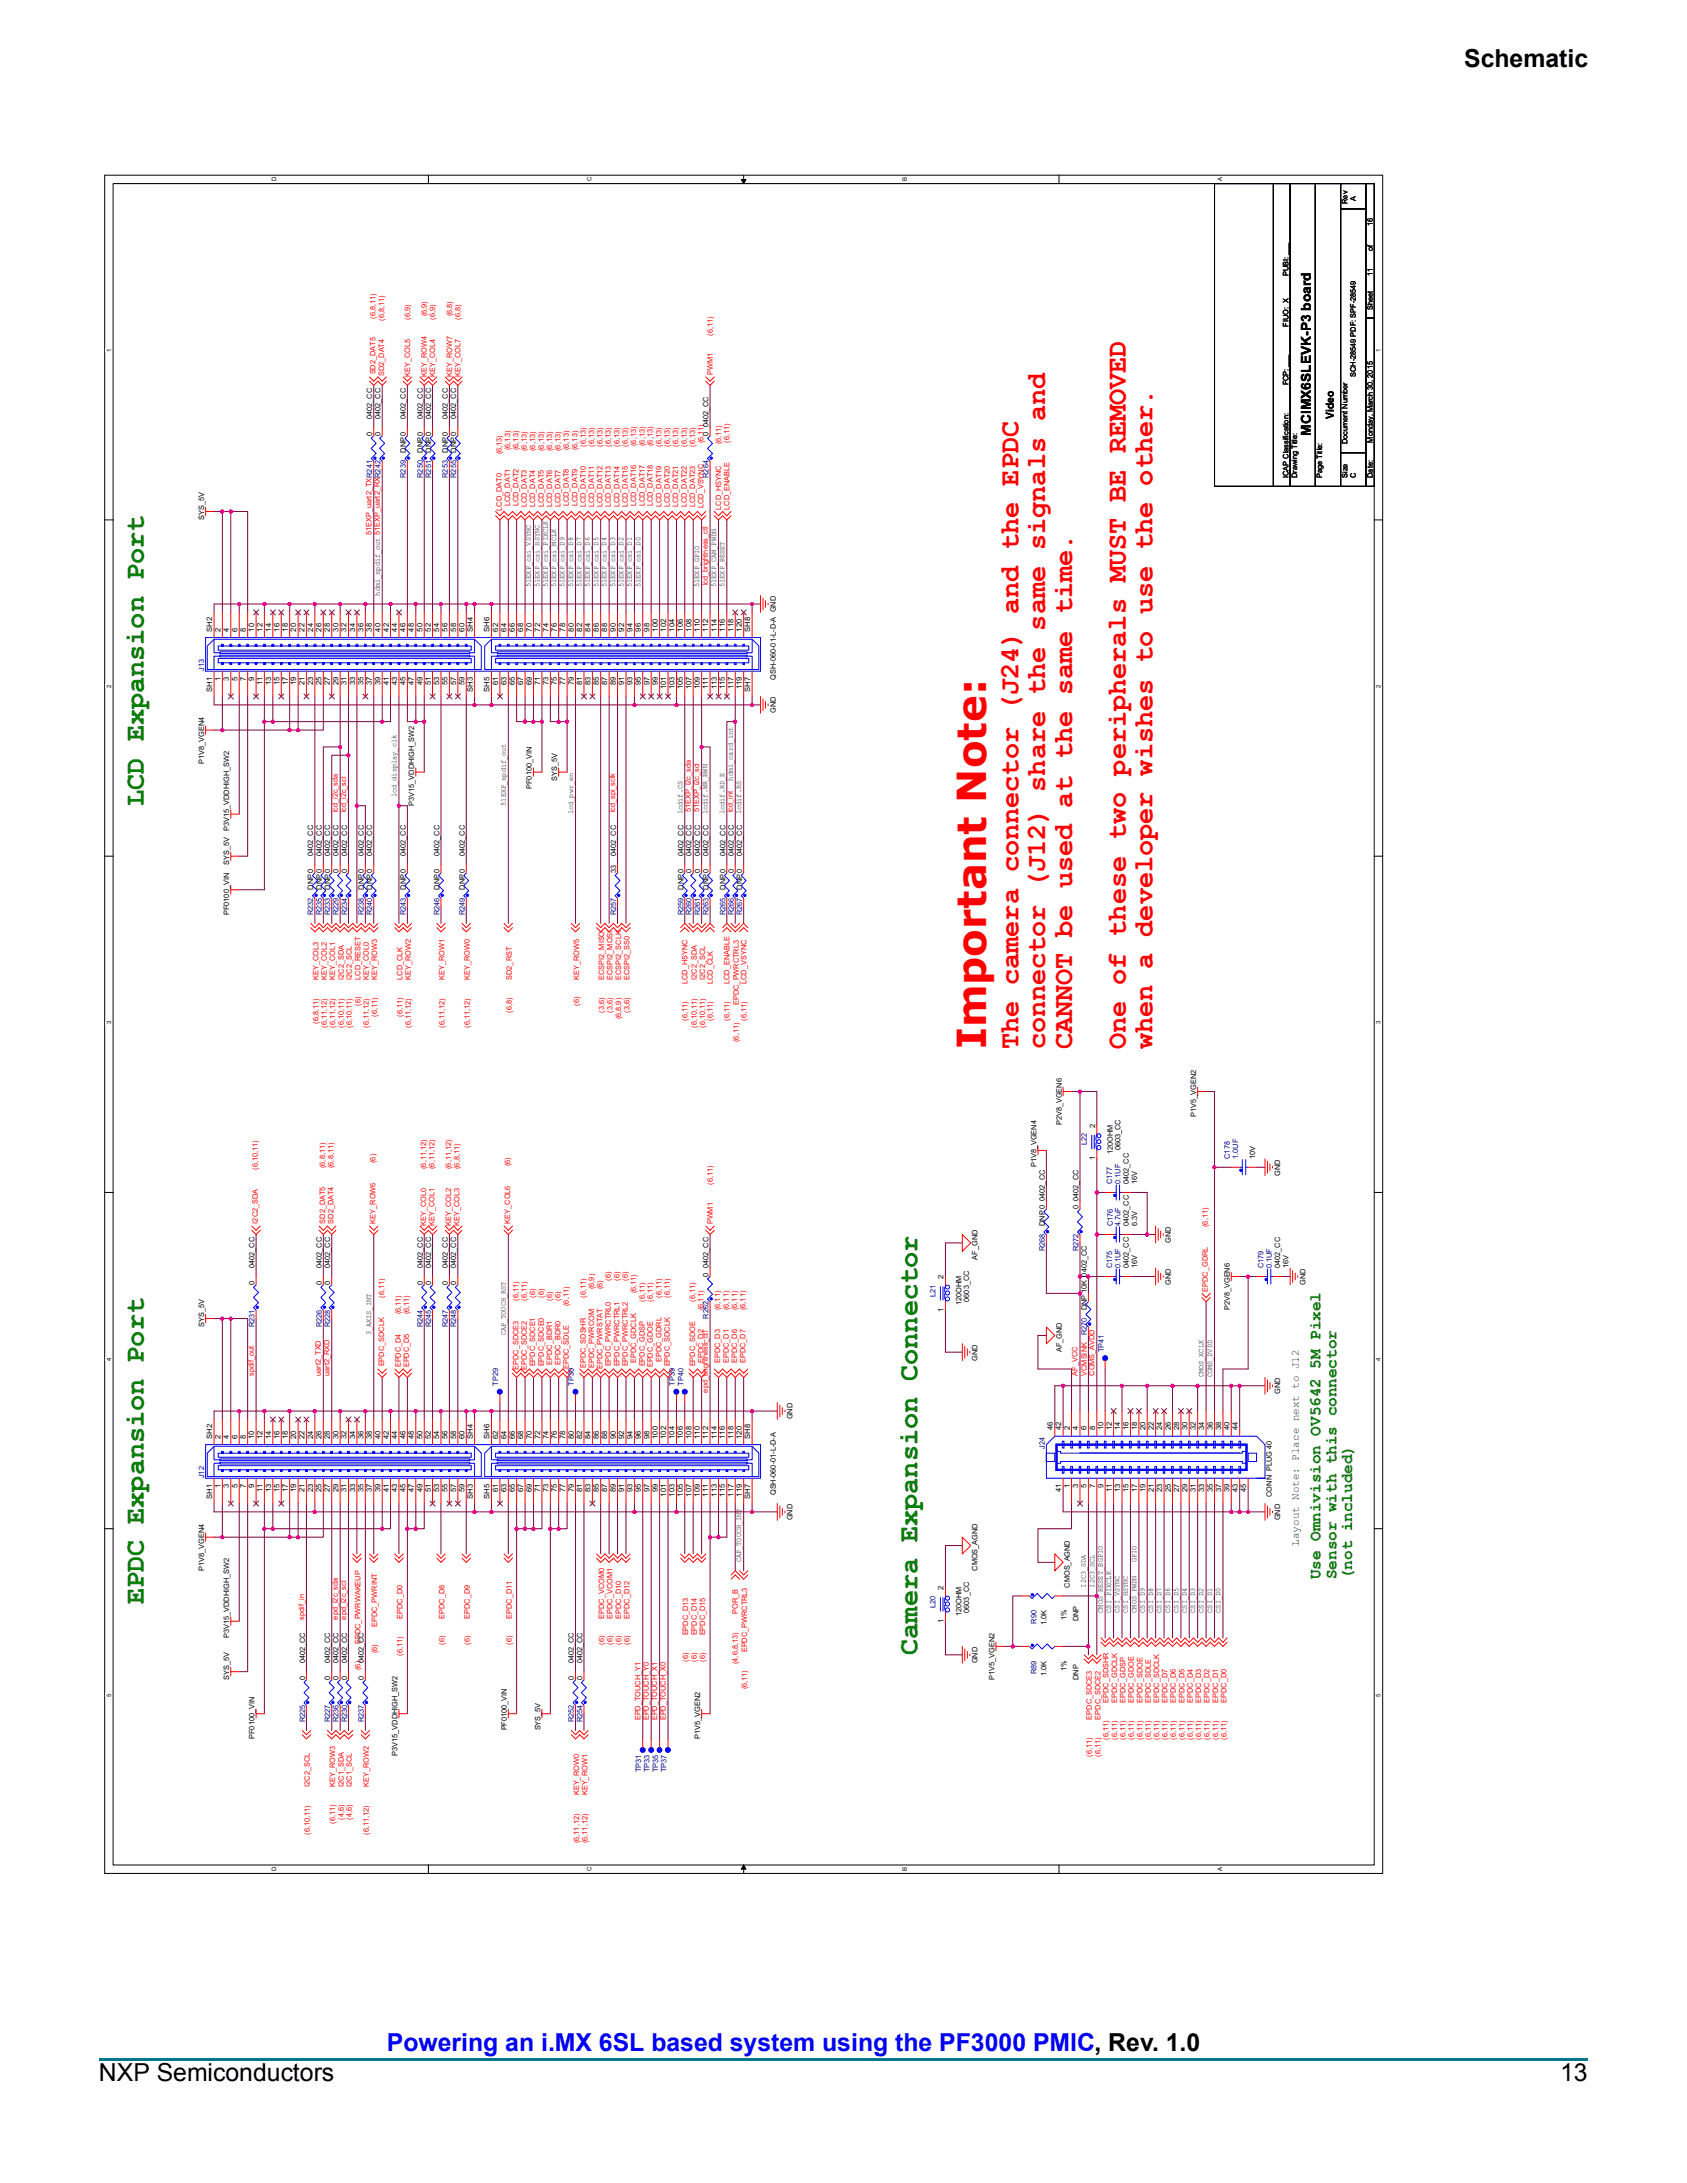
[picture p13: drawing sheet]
<svg xmlns="http://www.w3.org/2000/svg" width="216mm" height="279mm" viewBox="0 0 216 279" stroke-linecap="round" stroke-linejoin="round" font-family="sans-serif">
<defs><g id="words">
<text font-size="5.2" fill="#f00" x="126.2" y="134.3" transform="rotate(-90 126.2 134.3)">Important Note:</text>
<g font-size="3.4" fill="#008000">
<text x="18.4" y="103.1" transform="rotate(-90 18.4 103.1)">LCD Expansion Port</text>
<text x="18.4" y="205.3" transform="rotate(-90 18.4 205.3)">EPDC Expansion Port</text>
<text x="117.4" y="211.8" transform="rotate(-90 117.4 211.8)">Camera Expansion Connector</text>
</g>
<g font-size="3.4" fill="#f00">
<text x="130.3" y="134.3" transform="rotate(-90 130.3 134.3)">The camera connector (J24) and the EPDC</text>
<text x="133.8" y="134.3" transform="rotate(-90 133.8 134.3)">connector (J12) share the same signals and</text>
<text x="137.2" y="134.3" transform="rotate(-90 137.2 134.3)">CANNOT be used at the same time.</text>
<text x="144.1" y="134.3" transform="rotate(-90 144.1 134.3)">One of these two peripherals MUST BE REMOVED</text>
<text x="147.5" y="134.3" transform="rotate(-90 147.5 134.3)">when a developer wishes to use the other.</text>
</g>
<g font-size="3.2">
<text x="187.4" y="8.6">Schematic</text>
<text x="12.7" y="266.4">NXP Semiconductors</text>
<text x="199.7" y="266.4">13</text>
</g>
<text font-size="3.2" fill="#00f" x="49.5" y="262.5">Powering an i.MX 6SL based system using the PF3000 PMIC, Rev. 1.0</text>
<g font-size="2" fill="#008000">
<text x="169" y="202.1" transform="rotate(-90 169 202.1)">Use Omnivision OV5642 5M Pixel</text>
<text x="171" y="202.1" transform="rotate(-90 171 202.1)">Sensor with this connector</text>
<text x="173.1" y="202.1" transform="rotate(-90 173.1 202.1)">(not included)</text>
</g>
<text font-size="1.7" x="167.8" y="55.8" transform="rotate(-90 167.8 55.8)">MCIMX6SLEVK-P3 board</text>
<text font-size="1.4" x="170.7" y="53.6" transform="rotate(-90 170.7 53.6)">Video</text>
<text font-size="1.4" fill="#008000" x="166.2" y="197.8" transform="rotate(-90 166.2 197.8)">Layout Note: Place next to J12</text>
<g font-size="1">
<text x="172.5" y="26.1" transform="rotate(-90 172.5 26.1)">Rev</text>
<text x="173.5" y="25.7" transform="rotate(-90 173.5 25.7)">A</text>
<text x="175.7" y="28.9" transform="rotate(-90 175.7 28.9)">16</text>
<text x="164.9" y="35.3" transform="rotate(-90 164.9 35.3)">PUBI: ___</text>
<text x="175.7" y="35.3" transform="rotate(-90 175.7 35.3)">11</text>
<text x="175.7" y="32.1" transform="rotate(-90 175.7 32.1)">of</text>
<text x="164.9" y="41.8" transform="rotate(-90 164.9 41.8)">FIUO: X</text>
<text x="175.7" y="39.6" transform="rotate(-90 175.7 39.6)">Sheet</text>
<text x="47.6" y="53.6" transform="rotate(-90 47.6 53.6)">0402_CC</text>
<text x="48.7" y="53.6" transform="rotate(-90 48.7 53.6)">0402_CC</text>
<text x="51.9" y="53.6" transform="rotate(-90 51.9 53.6)">0402_CC</text>
<text x="54.1" y="53.6" transform="rotate(-90 54.1 53.6)">0402_CC</text>
<text x="55.2" y="53.6" transform="rotate(-90 55.2 53.6)">0402_CC</text>
<text x="57.3" y="53.6" transform="rotate(-90 57.3 53.6)">0402_CC</text>
<text x="58.4" y="53.6" transform="rotate(-90 58.4 53.6)">0402_CC</text>
<text x="164.9" y="49.3" transform="rotate(-90 164.9 49.3)">FCP: ___</text>
<text x="173.5" y="48.2" transform="rotate(-90 173.5 48.2)">SCH-28549 PDF: SPF-28549</text>
<text x="47.6" y="55.8" transform="rotate(-90 47.6 55.8)">0</text>
<text x="48.7" y="55.8" transform="rotate(-90 48.7 55.8)">0</text>
<text x="51.9" y="57.9" transform="rotate(-90 51.9 57.9)">DNP 0</text>
<text x="54.1" y="57.9" transform="rotate(-90 54.1 57.9)">DNP 0</text>
<text x="55.2" y="57.9" transform="rotate(-90 55.2 57.9)">DNP 0</text>
<text x="57.3" y="57.9" transform="rotate(-90 57.3 57.9)">DNP 0</text>
<text x="58.4" y="57.9" transform="rotate(-90 58.4 57.9)">DNP 0</text>
<text x="90.7" y="55.8" transform="rotate(-90 90.7 55.8)">0 0402_CC</text>
<text x="172.5" y="56.9" transform="rotate(-90 172.5 56.9)">Document Number</text>
<text x="175.7" y="56.6" transform="rotate(-90 175.7 56.6)">Monday, March 30, 2015</text>
<text x="164.9" y="61.2" transform="rotate(-90 164.9 61.2)">ICAP Classification:</text>
<text x="166" y="61.2" transform="rotate(-90 166 61.2)">Drawing Title:</text>
<text x="169.2" y="61.2" transform="rotate(-90 169.2 61.2)">Page Title:</text>
<text x="172.5" y="61.2" transform="rotate(-90 172.5 61.2)">Size</text>
<text x="173.5" y="61.2" transform="rotate(-90 173.5 61.2)">C</text>
<text x="175.7" y="61.2" transform="rotate(-90 175.7 61.2)">Date:</text>
<text x="26.1" y="66.5" transform="rotate(-90 26.1 66.5)">SYS_5V</text>
<text x="48.6" y="76.2" transform="rotate(-90 48.6 76.2)">hdmi_spdif_out 51EXP_uart2_RXR242</text>
<text x="68" y="75.1" transform="rotate(-90 68 75.1)">51EXP_csi_VSYNC</text>
<text x="69" y="75.1" transform="rotate(-90 69 75.1)">51EXP_csi_HSYNC</text>
<text x="70.1" y="75.1" transform="rotate(-90 70.1 75.1)">51EXP_csi_PIXCLK</text>
<text x="71.2" y="75.1" transform="rotate(-90 71.2 75.1)">51EXP_csi_MCLK</text>
<text x="72.3" y="75.1" transform="rotate(-90 72.3 75.1)">51EXP_csi_D9</text>
<text x="73.3" y="75.1" transform="rotate(-90 73.3 75.1)">51EXP_csi_D8</text>
<text x="74.4" y="75.1" transform="rotate(-90 74.4 75.1)">51EXP_csi_D7</text>
<text x="75.5" y="75.1" transform="rotate(-90 75.5 75.1)">51EXP_csi_D6</text>
<text x="76.6" y="75.1" transform="rotate(-90 76.6 75.1)">51EXP_csi_D5</text>
<text x="77.6" y="75.1" transform="rotate(-90 77.6 75.1)">51EXP_csi_D4</text>
<text x="78.7" y="75.1" transform="rotate(-90 78.7 75.1)">51EXP_csi_D3</text>
<text x="79.8" y="75.1" transform="rotate(-90 79.8 75.1)">51EXP_csi_D2</text>
<text x="80.9" y="75.1" transform="rotate(-90 80.9 75.1)">51EXP_csi_D1</text>
<text x="82" y="75.1" transform="rotate(-90 82 75.1)">51EXP_csi_D0</text>
<text x="89.5" y="75.1" transform="rotate(-90 89.5 75.1)">51EXP_GPIO</text>
<text x="91.6" y="75.1" transform="rotate(-90 91.6 75.1)">51EXP_CAM_PWDN</text>
<text x="92.7" y="75.1" transform="rotate(-90 92.7 75.1)">51EXP_RESET</text>
<text x="27.2" y="80.9" transform="rotate(-90 27.2 80.9)">SH2</text>
<text x="28.2" y="80.9" transform="rotate(-90 28.2 80.9)">2</text>
<text x="29.3" y="80.9" transform="rotate(-90 29.3 80.9)">4</text>
<text x="30.4" y="80.9" transform="rotate(-90 30.4 80.9)">6</text>
<text x="31.5" y="80.9" transform="rotate(-90 31.5 80.9)">8</text>
<text x="32.5" y="80.9" transform="rotate(-90 32.5 80.9)">10</text>
<text x="33.6" y="80.9" transform="rotate(-90 33.6 80.9)">12</text>
<text x="34.7" y="80.9" transform="rotate(-90 34.7 80.9)">14</text>
<text x="35.8" y="80.9" transform="rotate(-90 35.8 80.9)">16</text>
<text x="36.8" y="80.9" transform="rotate(-90 36.8 80.9)">18</text>
<text x="37.9" y="80.9" transform="rotate(-90 37.9 80.9)">20</text>
<text x="39" y="80.9" transform="rotate(-90 39 80.9)">22</text>
<text x="40.1" y="80.9" transform="rotate(-90 40.1 80.9)">24</text>
<text x="41.1" y="80.9" transform="rotate(-90 41.1 80.9)">26</text>
<text x="42.2" y="80.9" transform="rotate(-90 42.2 80.9)">28</text>
<text x="43.3" y="80.9" transform="rotate(-90 43.3 80.9)">30</text>
<text x="44.4" y="80.9" transform="rotate(-90 44.4 80.9)">32</text>
<text x="45.4" y="80.9" transform="rotate(-90 45.4 80.9)">34</text>
<text x="46.5" y="80.9" transform="rotate(-90 46.5 80.9)">36</text>
<text x="47.6" y="80.9" transform="rotate(-90 47.6 80.9)">38</text>
<text x="48.7" y="80.9" transform="rotate(-90 48.7 80.9)">40</text>
<text x="49.7" y="80.9" transform="rotate(-90 49.7 80.9)">42</text>
<text x="50.8" y="80.9" transform="rotate(-90 50.8 80.9)">44</text>
<text x="51.9" y="80.9" transform="rotate(-90 51.9 80.9)">46</text>
<text x="53" y="80.9" transform="rotate(-90 53 80.9)">48</text>
<text x="54.1" y="80.9" transform="rotate(-90 54.1 80.9)">50</text>
<text x="55.1" y="80.9" transform="rotate(-90 55.1 80.9)">52</text>
<text x="56.2" y="80.9" transform="rotate(-90 56.2 80.9)">54</text>
<text x="57.3" y="80.9" transform="rotate(-90 57.3 80.9)">56</text>
<text x="58.4" y="80.9" transform="rotate(-90 58.4 80.9)">58</text>
<text x="59.4" y="80.9" transform="rotate(-90 59.4 80.9)">60</text>
<text x="60.5" y="80.9" transform="rotate(-90 60.5 80.9)">SH4</text>
<text x="62.7" y="80.9" transform="rotate(-90 62.7 80.9)">SH6</text>
<text x="63.7" y="80.9" transform="rotate(-90 63.7 80.9)">62</text>
<text x="64.8" y="80.9" transform="rotate(-90 64.8 80.9)">64</text>
<text x="65.9" y="80.9" transform="rotate(-90 65.9 80.9)">66</text>
<text x="67" y="80.9" transform="rotate(-90 67 80.9)">68</text>
<text x="68" y="80.9" transform="rotate(-90 68 80.9)">70</text>
<text x="69.1" y="80.9" transform="rotate(-90 69.1 80.9)">72</text>
<text x="70.2" y="80.9" transform="rotate(-90 70.2 80.9)">74</text>
<text x="71.3" y="80.9" transform="rotate(-90 71.3 80.9)">76</text>
<text x="72.3" y="80.9" transform="rotate(-90 72.3 80.9)">78</text>
<text x="73.4" y="80.9" transform="rotate(-90 73.4 80.9)">80</text>
<text x="74.5" y="80.9" transform="rotate(-90 74.5 80.9)">82</text>
<text x="75.6" y="80.9" transform="rotate(-90 75.6 80.9)">84</text>
<text x="76.6" y="80.9" transform="rotate(-90 76.6 80.9)">86</text>
<text x="77.7" y="80.9" transform="rotate(-90 77.7 80.9)">88</text>
<text x="78.8" y="80.9" transform="rotate(-90 78.8 80.9)">90</text>
<text x="79.9" y="80.9" transform="rotate(-90 79.9 80.9)">92</text>
<text x="81" y="80.9" transform="rotate(-90 81 80.9)">94</text>
<text x="82" y="80.9" transform="rotate(-90 82 80.9)">96</text>
<text x="83.1" y="80.9" transform="rotate(-90 83.1 80.9)">98</text>
<text x="84.2" y="80.9" transform="rotate(-90 84.2 80.9)">100</text>
<text x="85.3" y="80.9" transform="rotate(-90 85.3 80.9)">102</text>
<text x="86.3" y="80.9" transform="rotate(-90 86.3 80.9)">104</text>
<text x="87.4" y="80.9" transform="rotate(-90 87.4 80.9)">106</text>
<text x="88.5" y="80.9" transform="rotate(-90 88.5 80.9)">108</text>
<text x="89.6" y="80.9" transform="rotate(-90 89.6 80.9)">110</text>
<text x="90.6" y="80.9" transform="rotate(-90 90.6 80.9)">112</text>
<text x="91.7" y="80.9" transform="rotate(-90 91.7 80.9)">114</text>
<text x="92.8" y="80.9" transform="rotate(-90 92.8 80.9)">116</text>
<text x="93.9" y="80.9" transform="rotate(-90 93.9 80.9)">118</text>
<text x="94.9" y="80.9" transform="rotate(-90 94.9 80.9)">120</text>
<text x="96" y="80.9" transform="rotate(-90 96 80.9)">SH8</text>
<text x="27.2" y="88.5" transform="rotate(-90 27.2 88.5)">SH1</text>
<text x="28.2" y="87.2" transform="rotate(-90 28.2 87.2)">1</text>
<text x="29.3" y="87.2" transform="rotate(-90 29.3 87.2)">3</text>
<text x="30.4" y="87.2" transform="rotate(-90 30.4 87.2)">5</text>
<text x="31.5" y="87.2" transform="rotate(-90 31.5 87.2)">7</text>
<text x="32.5" y="87.2" transform="rotate(-90 32.5 87.2)">9</text>
<text x="33.6" y="87.7" transform="rotate(-90 33.6 87.7)">11</text>
<text x="34.7" y="87.7" transform="rotate(-90 34.7 87.7)">13</text>
<text x="35.8" y="87.7" transform="rotate(-90 35.8 87.7)">15</text>
<text x="36.8" y="87.7" transform="rotate(-90 36.8 87.7)">17</text>
<text x="37.9" y="87.7" transform="rotate(-90 37.9 87.7)">19</text>
<text x="39" y="87.7" transform="rotate(-90 39 87.7)">21</text>
<text x="40.1" y="87.7" transform="rotate(-90 40.1 87.7)">23</text>
<text x="41.1" y="87.7" transform="rotate(-90 41.1 87.7)">25</text>
<text x="42.2" y="87.7" transform="rotate(-90 42.2 87.7)">27</text>
<text x="43.3" y="87.7" transform="rotate(-90 43.3 87.7)">29</text>
<text x="44.4" y="87.7" transform="rotate(-90 44.4 87.7)">31</text>
<text x="45.4" y="87.7" transform="rotate(-90 45.4 87.7)">33</text>
<text x="46.5" y="87.7" transform="rotate(-90 46.5 87.7)">35</text>
<text x="47.6" y="87.7" transform="rotate(-90 47.6 87.7)">37</text>
<text x="48.7" y="87.7" transform="rotate(-90 48.7 87.7)">39</text>
<text x="49.7" y="87.7" transform="rotate(-90 49.7 87.7)">41</text>
<text x="50.8" y="87.7" transform="rotate(-90 50.8 87.7)">43</text>
<text x="51.9" y="87.7" transform="rotate(-90 51.9 87.7)">45</text>
<text x="53" y="87.7" transform="rotate(-90 53 87.7)">47</text>
<text x="54.1" y="87.7" transform="rotate(-90 54.1 87.7)">49</text>
<text x="55.1" y="87.7" transform="rotate(-90 55.1 87.7)">51</text>
<text x="56.2" y="87.7" transform="rotate(-90 56.2 87.7)">53</text>
<text x="57.3" y="87.7" transform="rotate(-90 57.3 87.7)">55</text>
<text x="58.4" y="87.7" transform="rotate(-90 58.4 87.7)">57</text>
<text x="59.4" y="87.7" transform="rotate(-90 59.4 87.7)">59</text>
<text x="60.5" y="88.5" transform="rotate(-90 60.5 88.5)">SH3</text>
<text x="62.7" y="88.5" transform="rotate(-90 62.7 88.5)">SH5</text>
<text x="63.7" y="87.7" transform="rotate(-90 63.7 87.7)">61</text>
<text x="64.8" y="87.7" transform="rotate(-90 64.8 87.7)">63</text>
<text x="65.9" y="87.7" transform="rotate(-90 65.9 87.7)">65</text>
<text x="67" y="87.7" transform="rotate(-90 67 87.7)">67</text>
<text x="68" y="87.7" transform="rotate(-90 68 87.7)">69</text>
<text x="69.1" y="87.7" transform="rotate(-90 69.1 87.7)">71</text>
<text x="70.2" y="87.7" transform="rotate(-90 70.2 87.7)">73</text>
<text x="71.3" y="87.7" transform="rotate(-90 71.3 87.7)">75</text>
<text x="72.3" y="87.7" transform="rotate(-90 72.3 87.7)">77</text>
<text x="73.4" y="87.7" transform="rotate(-90 73.4 87.7)">79</text>
<text x="74.5" y="87.7" transform="rotate(-90 74.5 87.7)">81</text>
<text x="75.6" y="87.7" transform="rotate(-90 75.6 87.7)">83</text>
<text x="76.6" y="87.7" transform="rotate(-90 76.6 87.7)">85</text>
<text x="77.7" y="87.7" transform="rotate(-90 77.7 87.7)">87</text>
<text x="78.8" y="87.7" transform="rotate(-90 78.8 87.7)">89</text>
<text x="79.9" y="87.7" transform="rotate(-90 79.9 87.7)">91</text>
<text x="81" y="87.7" transform="rotate(-90 81 87.7)">93</text>
<text x="82" y="87.7" transform="rotate(-90 82 87.7)">95</text>
<text x="83.1" y="87.7" transform="rotate(-90 83.1 87.7)">97</text>
<text x="84.2" y="87.7" transform="rotate(-90 84.2 87.7)">99</text>
<text x="85.3" y="88.2" transform="rotate(-90 85.3 88.2)">101</text>
<text x="86.3" y="88.2" transform="rotate(-90 86.3 88.2)">103</text>
<text x="87.4" y="88.2" transform="rotate(-90 87.4 88.2)">105</text>
<text x="88.5" y="88.2" transform="rotate(-90 88.5 88.2)">107</text>
<text x="89.6" y="88.2" transform="rotate(-90 89.6 88.2)">109</text>
<text x="90.6" y="88.2" transform="rotate(-90 90.6 88.2)">111</text>
<text x="91.7" y="88.2" transform="rotate(-90 91.7 88.2)">113</text>
<text x="92.8" y="88.2" transform="rotate(-90 92.8 88.2)">115</text>
<text x="93.9" y="88.2" transform="rotate(-90 93.9 88.2)">117</text>
<text x="94.9" y="88.2" transform="rotate(-90 94.9 88.2)">119</text>
<text x="96" y="88.5" transform="rotate(-90 96 88.5)">SH7</text>
<text x="99.3" y="87" transform="rotate(-90 99.3 87)">QSH-060-01-L-D-A GND</text>
<text x="99.3" y="91.3" transform="rotate(-90 99.3 91.3)">GND</text>
<text x="26.1" y="97.7" transform="rotate(-90 26.1 97.7)">P1V8_VGEN4</text>
<text x="68.1" y="101" transform="rotate(-90 68.1 101)">PF0100_VIN</text>
<text x="71.3" y="99.9" transform="rotate(-90 71.3 99.9)">SYS_5V</text>
<text x="93.8" y="99.9" transform="rotate(-90 93.8 99.9)">hdmi_card_int</text>
<text x="29.3" y="106.4" transform="rotate(-90 29.3 106.4)">P3V15_VDDHIGH_SW2</text>
<text x="50.7" y="102" transform="rotate(-90 50.7 102)">lcd_display_clk</text>
<text x="53" y="103.1" transform="rotate(-90 53 103.1)">P3V15_VDDHIGH_SW2</text>
<text x="64.7" y="103.1" transform="rotate(-90 64.7 103.1)">51EXP_spdif_out</text>
<text x="73.3" y="104.2" transform="rotate(-90 73.3 104.2)">lcd_pwr_en</text>
<text x="87.3" y="104.2" transform="rotate(-90 87.3 104.2)">lcdif.CS</text>
<text x="90.6" y="104.2" transform="rotate(-90 90.6 104.2)">lcdif.WR_RWN</text>
<text x="92.7" y="104.2" transform="rotate(-90 92.7 104.2)">lcdif.RD_E</text>
<text x="94.9" y="104.2" transform="rotate(-90 94.9 104.2)">lcdif.RS</text>
<text x="29.3" y="110.7" transform="rotate(-90 29.3 110.7)">SYS_5V</text>
<text x="40.1" y="113.9" transform="rotate(-90 40.1 113.9)">DNP0</text>
<text x="40.1" y="109.6" transform="rotate(-90 40.1 109.6)">0402_CC</text>
<text x="41.2" y="113.9" transform="rotate(-90 41.2 113.9)">DNP0</text>
<text x="41.2" y="109.6" transform="rotate(-90 41.2 109.6)">0402_CC</text>
<text x="42.3" y="113.9" transform="rotate(-90 42.3 113.9)">DNP0</text>
<text x="42.3" y="109.6" transform="rotate(-90 42.3 109.6)">0402_CC</text>
<text x="43.3" y="111.7" transform="rotate(-90 43.3 111.7)">0</text>
<text x="43.3" y="109.6" transform="rotate(-90 43.3 109.6)">0402_CC</text>
<text x="44.4" y="111.7" transform="rotate(-90 44.4 111.7)">0</text>
<text x="44.4" y="109.6" transform="rotate(-90 44.4 109.6)">0402_CC</text>
<text x="46.6" y="113.9" transform="rotate(-90 46.6 113.9)">DNP0</text>
<text x="46.6" y="109.6" transform="rotate(-90 46.6 109.6)">0402_CC</text>
<text x="47.6" y="113.9" transform="rotate(-90 47.6 113.9)">DNP0</text>
<text x="47.6" y="109.6" transform="rotate(-90 47.6 109.6)">0402_CC</text>
<text x="51.9" y="113.9" transform="rotate(-90 51.9 113.9)">DNP0</text>
<text x="51.9" y="109.6" transform="rotate(-90 51.9 109.6)">0402_CC</text>
<text x="56.2" y="113.9" transform="rotate(-90 56.2 113.9)">DNP0</text>
<text x="56.2" y="109.6" transform="rotate(-90 56.2 109.6)">0402_CC</text>
<text x="59.5" y="113.9" transform="rotate(-90 59.5 113.9)">DNP0</text>
<text x="59.5" y="109.6" transform="rotate(-90 59.5 109.6)">0402_CC</text>
<text x="78.8" y="111.7" transform="rotate(-90 78.8 111.7)">33</text>
<text x="78.8" y="109.6" transform="rotate(-90 78.8 109.6)">0402_CC</text>
<text x="87.5" y="113.9" transform="rotate(-90 87.5 113.9)">DNP0</text>
<text x="87.5" y="109.6" transform="rotate(-90 87.5 109.6)">0402_CC</text>
<text x="88.5" y="111.7" transform="rotate(-90 88.5 111.7)">0</text>
<text x="88.5" y="109.6" transform="rotate(-90 88.5 109.6)">0402_CC</text>
<text x="89.6" y="111.7" transform="rotate(-90 89.6 111.7)">0</text>
<text x="89.6" y="109.6" transform="rotate(-90 89.6 109.6)">0402_CC</text>
<text x="90.7" y="113.9" transform="rotate(-90 90.7 113.9)">DNP0</text>
<text x="90.7" y="109.6" transform="rotate(-90 90.7 109.6)">0402_CC</text>
<text x="92.8" y="113.9" transform="rotate(-90 92.8 113.9)">DNP0</text>
<text x="92.8" y="109.6" transform="rotate(-90 92.8 109.6)">0402_CC</text>
<text x="93.9" y="111.7" transform="rotate(-90 93.9 111.7)">0</text>
<text x="93.9" y="109.6" transform="rotate(-90 93.9 109.6)">0402_CC</text>
<text x="95" y="113.9" transform="rotate(-90 95 113.9)">DNP0</text>
<text x="95" y="109.6" transform="rotate(-90 95 109.6)">0402_CC</text>
<text x="29.3" y="117.1" transform="rotate(-90 29.3 117.1)">PF0100_VIN</text>
<text x="153.1" y="142.9" transform="rotate(-90 153.1 142.9)">P1V5_VGEN2</text>
<text x="132.6" y="149.4" transform="rotate(-90 132.6 149.4)">P1V8_VGEN4</text>
<text x="135.9" y="144" transform="rotate(-90 135.9 144)">P2V8_VGEN6</text>
<text x="140.1" y="148.5" transform="rotate(-90 140.1 148.5)">1</text>
<text x="140.1" y="144.3" transform="rotate(-90 140.1 144.3)">2</text>
<text x="142.4" y="147.7" transform="rotate(-90 142.4 147.7)">120OHM</text>
<text x="143.4" y="147.2" transform="rotate(-90 143.4 147.2)">0603_CC</text>
<text x="160.6" y="148.3" transform="rotate(-90 160.6 148.3)">10V</text>
<text x="138" y="154.8" transform="rotate(-90 138 154.8)">0 0402_CC</text>
<text x="144.5" y="151.5" transform="rotate(-90 144.5 151.5)">0402_CC</text>
<text x="145.6" y="151.5" transform="rotate(-90 145.6 151.5)">16V</text>
<text x="163.8" y="150.5" transform="rotate(-90 163.8 150.5)">GND</text>
<text x="125.1" y="161.2" transform="rotate(-90 125.1 161.2)">AF_GND</text>
<text x="133.7" y="156.9" transform="rotate(-90 133.7 156.9)">DNP0 0402_CC</text>
<text x="144.5" y="156.9" transform="rotate(-90 144.5 156.9)">0402_CC</text>
<text x="145.6" y="156.9" transform="rotate(-90 145.6 156.9)">6.3V</text>
<text x="149.9" y="159.1" transform="rotate(-90 149.9 159.1)">GND</text>
<text x="32.6" y="164.5" transform="rotate(-90 32.6 164.5)">0</text>
<text x="32.6" y="162.3" transform="rotate(-90 32.6 162.3)">0402_CC</text>
<text x="41.2" y="164.5" transform="rotate(-90 41.2 164.5)">0</text>
<text x="41.2" y="162.3" transform="rotate(-90 41.2 162.3)">0402_CC</text>
<text x="42.3" y="164.5" transform="rotate(-90 42.3 164.5)">0</text>
<text x="42.3" y="162.3" transform="rotate(-90 42.3 162.3)">0402_CC</text>
<text x="54.1" y="164.5" transform="rotate(-90 54.1 164.5)">0</text>
<text x="54.1" y="162.3" transform="rotate(-90 54.1 162.3)">0402_CC</text>
<text x="55.2" y="164.5" transform="rotate(-90 55.2 164.5)">0</text>
<text x="55.2" y="162.3" transform="rotate(-90 55.2 162.3)">0402_CC</text>
<text x="57.3" y="164.5" transform="rotate(-90 57.3 164.5)">0</text>
<text x="57.3" y="162.3" transform="rotate(-90 57.3 162.3)">0402_CC</text>
<text x="58.4" y="164.5" transform="rotate(-90 58.4 164.5)">0</text>
<text x="58.4" y="162.3" transform="rotate(-90 58.4 162.3)">0402_CC</text>
<text x="90.7" y="163.4" transform="rotate(-90 90.7 163.4)">0 0402_CC</text>
<text x="120.8" y="167.9" transform="rotate(-90 120.8 167.9)">1</text>
<text x="120.8" y="163.7" transform="rotate(-90 120.8 163.7)">2</text>
<text x="123.1" y="167" transform="rotate(-90 123.1 167)">120OHM</text>
<text x="124" y="166.6" transform="rotate(-90 124 166.6)">0603_CC</text>
<text x="139.1" y="167.7" transform="rotate(-90 139.1 167.7)">DNP10K 0402_CC</text>
<text x="144.5" y="162.3" transform="rotate(-90 144.5 162.3)">0402_CC</text>
<text x="145.6" y="162.3" transform="rotate(-90 145.6 162.3)">16V</text>
<text x="149.9" y="164.5" transform="rotate(-90 149.9 164.5)">GND</text>
<text x="157.4" y="167.7" transform="rotate(-90 157.4 167.7)">P2V8_VGEN6</text>
<text x="163.8" y="162.3" transform="rotate(-90 163.8 162.3)">0402_CC</text>
<text x="164.9" y="162.3" transform="rotate(-90 164.9 162.3)">16V</text>
<text x="167.1" y="164.5" transform="rotate(-90 167.1 164.5)">GND</text>
<text x="26.1" y="169.8" transform="rotate(-90 26.1 169.8)">SYS_5V</text>
<text x="47.5" y="170.9" transform="rotate(-90 47.5 170.9)">3_AXIS_INT</text>
<text x="64.7" y="170.9" transform="rotate(-90 64.7 170.9)">CAP_TOUCH_RST</text>
<text x="135.9" y="173.1" transform="rotate(-90 135.9 173.1)">AF_GND</text>
<text x="125.1" y="174.1" transform="rotate(-90 125.1 174.1)">GND</text>
<text x="154" y="176.3" transform="rotate(-90 154 176.3)">CMOS_XCLK</text>
<text x="155.1" y="176.3" transform="rotate(-90 155.1 176.3)">COMS_DVDD</text>
<text x="163.8" y="178.4" transform="rotate(-90 163.8 178.4)">GND</text>
<text x="27.2" y="184.2" transform="rotate(-90 27.2 184.2)">SH2</text>
<text x="28.2" y="184.2" transform="rotate(-90 28.2 184.2)">2</text>
<text x="29.3" y="184.2" transform="rotate(-90 29.3 184.2)">4</text>
<text x="30.4" y="184.2" transform="rotate(-90 30.4 184.2)">6</text>
<text x="31.5" y="184.2" transform="rotate(-90 31.5 184.2)">8</text>
<text x="32.5" y="184.2" transform="rotate(-90 32.5 184.2)">10</text>
<text x="33.6" y="184.2" transform="rotate(-90 33.6 184.2)">12</text>
<text x="34.7" y="184.2" transform="rotate(-90 34.7 184.2)">14</text>
<text x="35.8" y="184.2" transform="rotate(-90 35.8 184.2)">16</text>
<text x="36.8" y="184.2" transform="rotate(-90 36.8 184.2)">18</text>
<text x="37.9" y="184.2" transform="rotate(-90 37.9 184.2)">20</text>
<text x="39" y="184.2" transform="rotate(-90 39 184.2)">22</text>
<text x="40.1" y="184.2" transform="rotate(-90 40.1 184.2)">24</text>
<text x="41.1" y="184.2" transform="rotate(-90 41.1 184.2)">26</text>
<text x="42.2" y="184.2" transform="rotate(-90 42.2 184.2)">28</text>
<text x="43.3" y="184.2" transform="rotate(-90 43.3 184.2)">30</text>
<text x="44.4" y="184.2" transform="rotate(-90 44.4 184.2)">32</text>
<text x="45.4" y="184.2" transform="rotate(-90 45.4 184.2)">34</text>
<text x="46.5" y="184.2" transform="rotate(-90 46.5 184.2)">36</text>
<text x="47.6" y="184.2" transform="rotate(-90 47.6 184.2)">38</text>
<text x="48.7" y="184.2" transform="rotate(-90 48.7 184.2)">40</text>
<text x="49.7" y="184.2" transform="rotate(-90 49.7 184.2)">42</text>
<text x="50.8" y="184.2" transform="rotate(-90 50.8 184.2)">44</text>
<text x="51.9" y="184.2" transform="rotate(-90 51.9 184.2)">46</text>
<text x="53" y="184.2" transform="rotate(-90 53 184.2)">48</text>
<text x="54.1" y="184.2" transform="rotate(-90 54.1 184.2)">50</text>
<text x="55.1" y="184.2" transform="rotate(-90 55.1 184.2)">52</text>
<text x="56.2" y="184.2" transform="rotate(-90 56.2 184.2)">54</text>
<text x="57.3" y="184.2" transform="rotate(-90 57.3 184.2)">56</text>
<text x="58.4" y="184.2" transform="rotate(-90 58.4 184.2)">58</text>
<text x="59.4" y="184.2" transform="rotate(-90 59.4 184.2)">60</text>
<text x="60.5" y="184.2" transform="rotate(-90 60.5 184.2)">SH4</text>
<text x="62.7" y="184.2" transform="rotate(-90 62.7 184.2)">SH6</text>
<text x="63.7" y="184.2" transform="rotate(-90 63.7 184.2)">62</text>
<text x="64.8" y="184.2" transform="rotate(-90 64.8 184.2)">64</text>
<text x="65.9" y="184.2" transform="rotate(-90 65.9 184.2)">66</text>
<text x="67" y="184.2" transform="rotate(-90 67 184.2)">68</text>
<text x="68" y="184.2" transform="rotate(-90 68 184.2)">70</text>
<text x="69.1" y="184.2" transform="rotate(-90 69.1 184.2)">72</text>
<text x="70.2" y="184.2" transform="rotate(-90 70.2 184.2)">74</text>
<text x="71.3" y="184.2" transform="rotate(-90 71.3 184.2)">76</text>
<text x="72.3" y="184.2" transform="rotate(-90 72.3 184.2)">78</text>
<text x="73.4" y="184.2" transform="rotate(-90 73.4 184.2)">80</text>
<text x="74.5" y="184.2" transform="rotate(-90 74.5 184.2)">82</text>
<text x="75.6" y="184.2" transform="rotate(-90 75.6 184.2)">84</text>
<text x="76.6" y="184.2" transform="rotate(-90 76.6 184.2)">86</text>
<text x="77.7" y="184.2" transform="rotate(-90 77.7 184.2)">88</text>
<text x="78.8" y="184.2" transform="rotate(-90 78.8 184.2)">90</text>
<text x="79.9" y="184.2" transform="rotate(-90 79.9 184.2)">92</text>
<text x="81" y="184.2" transform="rotate(-90 81 184.2)">94</text>
<text x="82" y="184.2" transform="rotate(-90 82 184.2)">96</text>
<text x="83.1" y="184.2" transform="rotate(-90 83.1 184.2)">98</text>
<text x="84.2" y="184.2" transform="rotate(-90 84.2 184.2)">100</text>
<text x="85.3" y="184.2" transform="rotate(-90 85.3 184.2)">102</text>
<text x="86.3" y="184.2" transform="rotate(-90 86.3 184.2)">104</text>
<text x="87.4" y="184.2" transform="rotate(-90 87.4 184.2)">106</text>
<text x="88.5" y="184.2" transform="rotate(-90 88.5 184.2)">108</text>
<text x="89.6" y="184.2" transform="rotate(-90 89.6 184.2)">110</text>
<text x="90.6" y="184.2" transform="rotate(-90 90.6 184.2)">112</text>
<text x="91.7" y="184.2" transform="rotate(-90 91.7 184.2)">114</text>
<text x="92.8" y="184.2" transform="rotate(-90 92.8 184.2)">116</text>
<text x="93.9" y="184.2" transform="rotate(-90 93.9 184.2)">118</text>
<text x="94.9" y="184.2" transform="rotate(-90 94.9 184.2)">120</text>
<text x="96" y="184.2" transform="rotate(-90 96 184.2)">SH8</text>
<text x="101.4" y="181.7" transform="rotate(-90 101.4 181.7)">GND</text>
<text x="134.8" y="183.1" transform="rotate(-90 134.8 183.1)">46</text>
<text x="135.8" y="183.1" transform="rotate(-90 135.8 183.1)">42</text>
<text x="136.9" y="183.1" transform="rotate(-90 136.9 183.1)">2</text>
<text x="138" y="183.1" transform="rotate(-90 138 183.1)">4</text>
<text x="139.1" y="183.1" transform="rotate(-90 139.1 183.1)">6</text>
<text x="140.1" y="183.1" transform="rotate(-90 140.1 183.1)">8</text>
<text x="141.2" y="183.1" transform="rotate(-90 141.2 183.1)">10</text>
<text x="142.3" y="183.1" transform="rotate(-90 142.3 183.1)">12</text>
<text x="143.4" y="183.1" transform="rotate(-90 143.4 183.1)">14</text>
<text x="144.4" y="183.1" transform="rotate(-90 144.4 183.1)">16</text>
<text x="145.5" y="183.1" transform="rotate(-90 145.5 183.1)">18</text>
<text x="146.6" y="183.1" transform="rotate(-90 146.6 183.1)">20</text>
<text x="147.7" y="183.1" transform="rotate(-90 147.7 183.1)">22</text>
<text x="148.7" y="183.1" transform="rotate(-90 148.7 183.1)">24</text>
<text x="149.8" y="183.1" transform="rotate(-90 149.8 183.1)">26</text>
<text x="150.9" y="183.1" transform="rotate(-90 150.9 183.1)">28</text>
<text x="152" y="183.1" transform="rotate(-90 152 183.1)">30</text>
<text x="153" y="183.1" transform="rotate(-90 153 183.1)">32</text>
<text x="154.1" y="183.1" transform="rotate(-90 154.1 183.1)">34</text>
<text x="155.2" y="183.1" transform="rotate(-90 155.2 183.1)">36</text>
<text x="156.3" y="183.1" transform="rotate(-90 156.3 183.1)">38</text>
<text x="157.3" y="183.1" transform="rotate(-90 157.3 183.1)">40</text>
<text x="158.4" y="183.1" transform="rotate(-90 158.4 183.1)">44</text>
<text x="27.2" y="191.8" transform="rotate(-90 27.2 191.8)">SH1</text>
<text x="28.2" y="190.5" transform="rotate(-90 28.2 190.5)">1</text>
<text x="29.3" y="190.5" transform="rotate(-90 29.3 190.5)">3</text>
<text x="30.4" y="190.5" transform="rotate(-90 30.4 190.5)">5</text>
<text x="31.5" y="190.5" transform="rotate(-90 31.5 190.5)">7</text>
<text x="32.5" y="190.5" transform="rotate(-90 32.5 190.5)">9</text>
<text x="33.6" y="191" transform="rotate(-90 33.6 191)">11</text>
<text x="34.7" y="191" transform="rotate(-90 34.7 191)">13</text>
<text x="35.8" y="191" transform="rotate(-90 35.8 191)">15</text>
<text x="36.8" y="191" transform="rotate(-90 36.8 191)">17</text>
<text x="37.9" y="191" transform="rotate(-90 37.9 191)">19</text>
<text x="39" y="191" transform="rotate(-90 39 191)">21</text>
<text x="40.1" y="191" transform="rotate(-90 40.1 191)">23</text>
<text x="41.1" y="191" transform="rotate(-90 41.1 191)">25</text>
<text x="42.2" y="191" transform="rotate(-90 42.2 191)">27</text>
<text x="43.3" y="191" transform="rotate(-90 43.3 191)">29</text>
<text x="44.4" y="191" transform="rotate(-90 44.4 191)">31</text>
<text x="45.4" y="191" transform="rotate(-90 45.4 191)">33</text>
<text x="46.5" y="191" transform="rotate(-90 46.5 191)">35</text>
<text x="47.6" y="191" transform="rotate(-90 47.6 191)">37</text>
<text x="48.7" y="191" transform="rotate(-90 48.7 191)">39</text>
<text x="49.7" y="191" transform="rotate(-90 49.7 191)">41</text>
<text x="50.8" y="191" transform="rotate(-90 50.8 191)">43</text>
<text x="51.9" y="191" transform="rotate(-90 51.9 191)">45</text>
<text x="53" y="191" transform="rotate(-90 53 191)">47</text>
<text x="54.1" y="191" transform="rotate(-90 54.1 191)">49</text>
<text x="55.1" y="191" transform="rotate(-90 55.1 191)">51</text>
<text x="56.2" y="191" transform="rotate(-90 56.2 191)">53</text>
<text x="57.3" y="191" transform="rotate(-90 57.3 191)">55</text>
<text x="58.4" y="191" transform="rotate(-90 58.4 191)">57</text>
<text x="59.4" y="191" transform="rotate(-90 59.4 191)">59</text>
<text x="60.5" y="191.8" transform="rotate(-90 60.5 191.8)">SH3</text>
<text x="62.7" y="191.8" transform="rotate(-90 62.7 191.8)">SH5</text>
<text x="63.7" y="191" transform="rotate(-90 63.7 191)">61</text>
<text x="64.8" y="191" transform="rotate(-90 64.8 191)">63</text>
<text x="65.9" y="191" transform="rotate(-90 65.9 191)">65</text>
<text x="67" y="191" transform="rotate(-90 67 191)">67</text>
<text x="68" y="191" transform="rotate(-90 68 191)">69</text>
<text x="69.1" y="191" transform="rotate(-90 69.1 191)">71</text>
<text x="70.2" y="191" transform="rotate(-90 70.2 191)">73</text>
<text x="71.3" y="191" transform="rotate(-90 71.3 191)">75</text>
<text x="72.3" y="191" transform="rotate(-90 72.3 191)">77</text>
<text x="73.4" y="191" transform="rotate(-90 73.4 191)">79</text>
<text x="74.5" y="191" transform="rotate(-90 74.5 191)">81</text>
<text x="75.6" y="191" transform="rotate(-90 75.6 191)">83</text>
<text x="76.6" y="191" transform="rotate(-90 76.6 191)">85</text>
<text x="77.7" y="191" transform="rotate(-90 77.7 191)">87</text>
<text x="78.8" y="191" transform="rotate(-90 78.8 191)">89</text>
<text x="79.9" y="191" transform="rotate(-90 79.9 191)">91</text>
<text x="81" y="191" transform="rotate(-90 81 191)">93</text>
<text x="82" y="191" transform="rotate(-90 82 191)">95</text>
<text x="83.1" y="191" transform="rotate(-90 83.1 191)">97</text>
<text x="84.2" y="191" transform="rotate(-90 84.2 191)">99</text>
<text x="85.3" y="191.5" transform="rotate(-90 85.3 191.5)">101</text>
<text x="86.3" y="191.5" transform="rotate(-90 86.3 191.5)">103</text>
<text x="87.4" y="191.5" transform="rotate(-90 87.4 191.5)">105</text>
<text x="88.5" y="191.5" transform="rotate(-90 88.5 191.5)">107</text>
<text x="89.6" y="191.5" transform="rotate(-90 89.6 191.5)">109</text>
<text x="90.6" y="191.5" transform="rotate(-90 90.6 191.5)">111</text>
<text x="91.7" y="191.5" transform="rotate(-90 91.7 191.5)">113</text>
<text x="92.8" y="191.5" transform="rotate(-90 92.8 191.5)">115</text>
<text x="93.9" y="191.5" transform="rotate(-90 93.9 191.5)">117</text>
<text x="94.9" y="191.5" transform="rotate(-90 94.9 191.5)">119</text>
<text x="96" y="191.8" transform="rotate(-90 96 191.8)">SH7</text>
<text x="99.3" y="191.4" transform="rotate(-90 99.3 191.4)">QSH-060-01-L-D-A</text>
<text x="135.8" y="191" transform="rotate(-90 135.8 191)">41</text>
<text x="136.9" y="190.5" transform="rotate(-90 136.9 190.5)">1</text>
<text x="138" y="190.5" transform="rotate(-90 138 190.5)">3</text>
<text x="139.1" y="190.5" transform="rotate(-90 139.1 190.5)">5</text>
<text x="140.1" y="190.5" transform="rotate(-90 140.1 190.5)">7</text>
<text x="141.2" y="190.5" transform="rotate(-90 141.2 190.5)">9</text>
<text x="142.3" y="191" transform="rotate(-90 142.3 191)">11</text>
<text x="143.4" y="191" transform="rotate(-90 143.4 191)">13</text>
<text x="144.4" y="191" transform="rotate(-90 144.4 191)">15</text>
<text x="145.5" y="191" transform="rotate(-90 145.5 191)">17</text>
<text x="146.6" y="191" transform="rotate(-90 146.6 191)">19</text>
<text x="147.7" y="191" transform="rotate(-90 147.7 191)">21</text>
<text x="148.7" y="191" transform="rotate(-90 148.7 191)">23</text>
<text x="149.8" y="191" transform="rotate(-90 149.8 191)">25</text>
<text x="150.9" y="191" transform="rotate(-90 150.9 191)">27</text>
<text x="152" y="191" transform="rotate(-90 152 191)">29</text>
<text x="153" y="191" transform="rotate(-90 153 191)">31</text>
<text x="154.1" y="191" transform="rotate(-90 154.1 191)">33</text>
<text x="155.2" y="191" transform="rotate(-90 155.2 191)">35</text>
<text x="156.3" y="191" transform="rotate(-90 156.3 191)">37</text>
<text x="157.3" y="191" transform="rotate(-90 157.3 191)">39</text>
<text x="158.4" y="191" transform="rotate(-90 158.4 191)">43</text>
<text x="159.5" y="191" transform="rotate(-90 159.5 191)">45</text>
<text x="162.8" y="191.6" transform="rotate(-90 162.8 191.6)">CONN PLUG 40</text>
<text x="101.4" y="194.6" transform="rotate(-90 101.4 194.6)">GND</text>
<text x="163.8" y="194.6" transform="rotate(-90 163.8 194.6)">GND</text>
<text x="26.1" y="201" transform="rotate(-90 26.1 201)">P1V8_VGEN4</text>
<text x="94.9" y="200" transform="rotate(-90 94.9 200)">CAP_TOUCH_INT</text>
<text x="120.8" y="203.5" transform="rotate(-90 120.8 203.5)">2</text>
<text x="125.1" y="201" transform="rotate(-90 125.1 201)">CMOS_AGND</text>
<text x="136.9" y="203.2" transform="rotate(-90 136.9 203.2)">CMOS_AGND</text>
<text x="139" y="203.2" transform="rotate(-90 139 203.2)">I2C3_SDA</text>
<text x="140.1" y="203.2" transform="rotate(-90 140.1 203.2)">I2C3_SCL</text>
<text x="145.4" y="200" transform="rotate(-90 145.4 200)">GPIO</text>
<text x="29.3" y="209.6" transform="rotate(-90 29.3 209.6)">P3V15_VDDHIGH_SW2</text>
<text x="120.8" y="207.7" transform="rotate(-90 120.8 207.7)">1</text>
<text x="123.1" y="206.9" transform="rotate(-90 123.1 206.9)">120OHM</text>
<text x="124" y="206.4" transform="rotate(-90 124 206.4)">0603_CC</text>
<text x="133.9" y="208" transform="rotate(-90 133.9 208)">1.0K</text>
<text x="136.5" y="207.4" transform="rotate(-90 136.5 207.4)">1%</text>
<text x="138" y="207.5" transform="rotate(-90 138 207.5)">DNP</text>
<text x="141.1" y="206.4" transform="rotate(-90 141.1 206.4)">CMOS_RESET_BGPIO</text>
<text x="142.2" y="206.4" transform="rotate(-90 142.2 206.4)">CSI_PIXCLK</text>
<text x="143.3" y="206.4" transform="rotate(-90 143.3 206.4)">CSI_VSYNC</text>
<text x="144.4" y="206.4" transform="rotate(-90 144.4 206.4)">CSI_HSYNC</text>
<text x="145.4" y="206.4" transform="rotate(-90 145.4 206.4)">CMOS_PWDN</text>
<text x="146.5" y="206.4" transform="rotate(-90 146.5 206.4)">CSI_D9</text>
<text x="147.6" y="206.4" transform="rotate(-90 147.6 206.4)">CSI_D8</text>
<text x="148.7" y="206.4" transform="rotate(-90 148.7 206.4)">CSI_D7</text>
<text x="149.7" y="206.4" transform="rotate(-90 149.7 206.4)">CSI_D6</text>
<text x="150.8" y="206.4" transform="rotate(-90 150.8 206.4)">CSI_D5</text>
<text x="151.9" y="206.4" transform="rotate(-90 151.9 206.4)">CSI_D4</text>
<text x="153" y="206.4" transform="rotate(-90 153 206.4)">CSI_D3</text>
<text x="154" y="206.4" transform="rotate(-90 154 206.4)">CSI_D2</text>
<text x="155.1" y="206.4" transform="rotate(-90 155.1 206.4)">CSI_D1</text>
<text x="156.2" y="206.4" transform="rotate(-90 156.2 206.4)">CSI_D0</text>
<text x="29.3" y="215" transform="rotate(-90 29.3 215)">SYS_5V</text>
<text x="39" y="215" transform="rotate(-90 39 215)">0</text>
<text x="39" y="212.9" transform="rotate(-90 39 212.9)">0402_CC</text>
<text x="42.3" y="215" transform="rotate(-90 42.3 215)">0</text>
<text x="42.3" y="212.9" transform="rotate(-90 42.3 212.9)">0402_CC</text>
<text x="43.3" y="215" transform="rotate(-90 43.3 215)">0</text>
<text x="43.3" y="212.9" transform="rotate(-90 43.3 212.9)">0402_CC</text>
<text x="44.4" y="215" transform="rotate(-90 44.4 215)">0</text>
<text x="44.4" y="212.9" transform="rotate(-90 44.4 212.9)">0402_CC</text>
<text x="46.6" y="215" transform="rotate(-90 46.6 215)">0</text>
<text x="46.6" y="212.9" transform="rotate(-90 46.6 212.9)">0402_CC</text>
<text x="73.5" y="215" transform="rotate(-90 73.5 215)">0</text>
<text x="73.5" y="212.9" transform="rotate(-90 73.5 212.9)">0402_CC</text>
<text x="74.5" y="215" transform="rotate(-90 74.5 215)">0</text>
<text x="74.5" y="212.9" transform="rotate(-90 74.5 212.9)">0402_CC</text>
<text x="125.1" y="212.9" transform="rotate(-90 125.1 212.9)">GND</text>
<text x="127.3" y="215" transform="rotate(-90 127.3 215)">P1V5_VGEN2</text>
<text x="133.9" y="214.5" transform="rotate(-90 133.9 214.5)">1.0K</text>
<text x="136.5" y="213.8" transform="rotate(-90 136.5 213.8)">1%</text>
<text x="138" y="215" transform="rotate(-90 138 215)">DNP</text>
<text x="64.9" y="221.5" transform="rotate(-90 64.9 221.5)">PF0100_VIN</text>
<text x="69.2" y="221.5" transform="rotate(-90 69.2 221.5)">SYS_5V</text>
<text x="32.6" y="222.6" transform="rotate(-90 32.6 222.6)">PF0100_VIN</text>
<text x="50.9" y="224.7" transform="rotate(-90 50.9 224.7)">P3V15_VDDHIGH_SW2</text>
<text x="89.6" y="222.6" transform="rotate(-90 89.6 222.6)">P1V5_VGEN2</text>
</g>
<g font-size="1" fill="#f00">
<text x="48.1" y="40.8" transform="rotate(-90 48.1 40.8)">(6,8,11)</text>
<text x="49.1" y="41" transform="rotate(-90 49.1 41)">(6,8,11)</text>
<text x="52.5" y="40.9" transform="rotate(-90 52.5 40.9)">(6,9)</text>
<text x="54.6" y="40.5" transform="rotate(-90 54.6 40.5)">(6,9)</text>
<text x="55.7" y="40.9" transform="rotate(-90 55.7 40.9)">(6,9)</text>
<text x="57.9" y="40.5" transform="rotate(-90 57.9 40.5)">(6,8)</text>
<text x="58.9" y="40.9" transform="rotate(-90 58.9 40.9)">(6,8)</text>
<text x="48.1" y="47.9" transform="rotate(-90 48.1 47.9)">SD2_DAT5</text>
<text x="91.2" y="43" transform="rotate(-90 91.2 43)">(6,11)</text>
<text x="49.1" y="48.1" transform="rotate(-90 49.1 48.1)">SD2_DAT4</text>
<text x="52.5" y="48.2" transform="rotate(-90 52.5 48.2)">KEY_COL5</text>
<text x="54.6" y="48.2" transform="rotate(-90 54.6 48.2)">KEY_ROW4</text>
<text x="55.7" y="48.2" transform="rotate(-90 55.7 48.2)">KEY_COL4</text>
<text x="57.9" y="48.2" transform="rotate(-90 57.9 48.2)">KEY_ROW7</text>
<text x="58.9" y="48.2" transform="rotate(-90 58.9 48.2)">KEY_COL7</text>
<text x="91.2" y="48" transform="rotate(-90 91.2 48)">PWM1</text>
<text x="64.2" y="58.2" transform="rotate(-90 64.2 58.2)">(6,13)</text>
<text x="65.3" y="57.6" transform="rotate(-90 65.3 57.6)">(6,13)</text>
<text x="66.4" y="57.6" transform="rotate(-90 66.4 57.6)">(6,13)</text>
<text x="67.4" y="57.7" transform="rotate(-90 67.4 57.7)">(6,13)</text>
<text x="68.5" y="57.7" transform="rotate(-90 68.5 57.7)">(6,13)</text>
<text x="69.6" y="57.7" transform="rotate(-90 69.6 57.7)">(6,13)</text>
<text x="70.7" y="57.7" transform="rotate(-90 70.7 57.7)">(6,13)</text>
<text x="71.7" y="57.7" transform="rotate(-90 71.7 57.7)">(6,13)</text>
<text x="72.8" y="57.6" transform="rotate(-90 72.8 57.6)">(6,13)</text>
<text x="73.9" y="57.6" transform="rotate(-90 73.9 57.6)">(6,13)</text>
<text x="75" y="57.2" transform="rotate(-90 75 57.2)">(6,13)</text>
<text x="76" y="57.2" transform="rotate(-90 76 57.2)">(6,13)</text>
<text x="77.1" y="57.2" transform="rotate(-90 77.1 57.2)">(6,13)</text>
<text x="78.2" y="57.2" transform="rotate(-90 78.2 57.2)">(6,13)</text>
<text x="79.3" y="57.2" transform="rotate(-90 79.3 57.2)">(6,13)</text>
<text x="80.3" y="57.2" transform="rotate(-90 80.3 57.2)">(6,13)</text>
<text x="81.4" y="57.1" transform="rotate(-90 81.4 57.1)">(6,13)</text>
<text x="82.5" y="57.1" transform="rotate(-90 82.5 57.1)">(6,13)</text>
<text x="83.6" y="57.1" transform="rotate(-90 83.6 57.1)">(6,13)</text>
<text x="84.6" y="57.2" transform="rotate(-90 84.6 57.2)">(6,13)</text>
<text x="85.7" y="57.2" transform="rotate(-90 85.7 57.2)">(6,13)</text>
<text x="86.8" y="57.2" transform="rotate(-90 86.8 57.2)">(6,13)</text>
<text x="87.9" y="57.2" transform="rotate(-90 87.9 57.2)">(6,13)</text>
<text x="88.9" y="57.2" transform="rotate(-90 88.9 57.2)">(6,13)</text>
<text x="90" y="56.7" transform="rotate(-90 90 56.7)">(6,11)</text>
<text x="92.3" y="56.9" transform="rotate(-90 92.3 56.9)">(6,11)</text>
<text x="93.4" y="56.6" transform="rotate(-90 93.4 56.6)">(6,11)</text>
<text x="64.2" y="65.4" transform="rotate(-90 64.2 65.4)">LCD_DAT0</text>
<text x="65.3" y="64.8" transform="rotate(-90 65.3 64.8)">LCD_DAT1</text>
<text x="66.4" y="64.8" transform="rotate(-90 66.4 64.8)">LCD_DAT2</text>
<text x="67.4" y="64.9" transform="rotate(-90 67.4 64.9)">LCD_DAT3</text>
<text x="68.5" y="64.9" transform="rotate(-90 68.5 64.9)">LCD_DAT4</text>
<text x="69.6" y="64.9" transform="rotate(-90 69.6 64.9)">LCD_DAT5</text>
<text x="70.7" y="64.9" transform="rotate(-90 70.7 64.9)">LCD_DAT6</text>
<text x="71.7" y="64.9" transform="rotate(-90 71.7 64.9)">LCD_DAT7</text>
<text x="72.8" y="64.8" transform="rotate(-90 72.8 64.8)">LCD_DAT8</text>
<text x="73.9" y="64.8" transform="rotate(-90 73.9 64.8)">LCD_DAT9</text>
<text x="75" y="64.9" transform="rotate(-90 75 64.9)">LCD_DAT10</text>
<text x="76" y="64.9" transform="rotate(-90 76 64.9)">LCD_DAT11</text>
<text x="77.1" y="64.9" transform="rotate(-90 77.1 64.9)">LCD_DAT12</text>
<text x="78.2" y="64.9" transform="rotate(-90 78.2 64.9)">LCD_DAT13</text>
<text x="79.3" y="64.9" transform="rotate(-90 79.3 64.9)">LCD_DAT14</text>
<text x="80.3" y="64.9" transform="rotate(-90 80.3 64.9)">LCD_DAT15</text>
<text x="81.4" y="64.8" transform="rotate(-90 81.4 64.8)">LCD_DAT16</text>
<text x="82.5" y="64.8" transform="rotate(-90 82.5 64.8)">LCD_DAT17</text>
<text x="83.6" y="64.8" transform="rotate(-90 83.6 64.8)">LCD_DAT18</text>
<text x="84.6" y="64.9" transform="rotate(-90 84.6 64.9)">LCD_DAT19</text>
<text x="85.7" y="64.9" transform="rotate(-90 85.7 64.9)">LCD_DAT20</text>
<text x="86.8" y="64.9" transform="rotate(-90 86.8 64.9)">LCD_DAT21</text>
<text x="87.9" y="64.9" transform="rotate(-90 87.9 64.9)">LCD_DAT22</text>
<text x="88.9" y="64.9" transform="rotate(-90 88.9 64.9)">LCD_DAT23</text>
<text x="90" y="65" transform="rotate(-90 90 65)">LCD_VSYNC</text>
<text x="92.3" y="65.2" transform="rotate(-90 92.3 65.2)">LCD_HSYNC</text>
<text x="93.4" y="65.2" transform="rotate(-90 93.4 65.2)">LCD_ENABLE</text>
<text x="47.5" y="68.5" transform="rotate(-90 47.5 68.5)">51EXP_uart2_TXR241</text>
<text x="90.6" y="74.9" transform="rotate(-90 90.6 74.9)">lcd_brightness_ctl</text>
<text x="43.2" y="104" transform="rotate(-90 43.2 104)">lcd_i2c_sda</text>
<text x="44.3" y="104" transform="rotate(-90 44.3 104)">lcd_i2c_scl</text>
<text x="78.7" y="104" transform="rotate(-90 78.7 104)">lcd_spi_sclk</text>
<text x="88.4" y="104" transform="rotate(-90 88.4 104)">51EXP_i2c_sda</text>
<text x="89.5" y="104" transform="rotate(-90 89.5 104)">51EXP_i2c_scl</text>
<text x="93.8" y="104" transform="rotate(-90 93.8 104)">lcd_int</text>
<text x="40.7" y="125.4" transform="rotate(-90 40.7 125.4)">KEY_COL3</text>
<text x="41.8" y="125.4" transform="rotate(-90 41.8 125.4)">KEY_COL2</text>
<text x="42.9" y="125.4" transform="rotate(-90 42.9 125.4)">KEY_COL1</text>
<text x="44" y="125.4" transform="rotate(-90 44 125.4)">I2C2_SDA</text>
<text x="45" y="125.4" transform="rotate(-90 45 125.4)">I2C2_SCL</text>
<text x="46.1" y="125.4" transform="rotate(-90 46.1 125.4)">LCD_RESET</text>
<text x="47.2" y="125.4" transform="rotate(-90 47.2 125.4)">KEY_COL0</text>
<text x="48.3" y="125.4" transform="rotate(-90 48.3 125.4)">KEY_ROW3</text>
<text x="51.5" y="125.4" transform="rotate(-90 51.5 125.4)">LCD_CLK</text>
<text x="52.6" y="125.4" transform="rotate(-90 52.6 125.4)">KEY_ROW2</text>
<text x="56.9" y="125.4" transform="rotate(-90 56.9 125.4)">KEY_ROW1</text>
<text x="60.1" y="125.4" transform="rotate(-90 60.1 125.4)">KEY_ROW0</text>
<text x="65.5" y="125.4" transform="rotate(-90 65.5 125.4)">SD2_RST</text>
<text x="74.1" y="125.4" transform="rotate(-90 74.1 125.4)">KEY_ROW5</text>
<text x="77.3" y="125.4" transform="rotate(-90 77.3 125.4)">ECSPI2_MISO</text>
<text x="78.4" y="125.4" transform="rotate(-90 78.4 125.4)">ECSPI2_MOSI</text>
<text x="79.5" y="125.4" transform="rotate(-90 79.5 125.4)">ECSPI2_SCLK</text>
<text x="80.6" y="125.4" transform="rotate(-90 80.6 125.4)">ECSPI2_SS0</text>
<text x="88" y="125.9" transform="rotate(-90 88 125.9)">LCD_HSYNC</text>
<text x="89.2" y="125.4" transform="rotate(-90 89.2 125.4)">I2C2_SDA</text>
<text x="90.2" y="125.4" transform="rotate(-90 90.2 125.4)">I2C2_SCL</text>
<text x="91.2" y="125.9" transform="rotate(-90 91.2 125.9)">LCD_CLK</text>
<text x="93.4" y="125.9" transform="rotate(-90 93.4 125.9)">LCD_ENABLE</text>
<text x="95.5" y="125.9" transform="rotate(-90 95.5 125.9)">LCD_VSYNC</text>
<text x="40.7" y="131" transform="rotate(-90 40.7 131)">(6,8,11)</text>
<text x="41.8" y="131.5" transform="rotate(-90 41.8 131.5)">(6,11,12)</text>
<text x="42.9" y="131.5" transform="rotate(-90 42.9 131.5)">(6,11,12)</text>
<text x="44" y="131.5" transform="rotate(-90 44 131.5)">(6,10,11)</text>
<text x="45" y="131.5" transform="rotate(-90 45 131.5)">(6,10,11)</text>
<text x="46.1" y="128.7" transform="rotate(-90 46.1 128.7)">(6)</text>
<text x="47.2" y="131.5" transform="rotate(-90 47.2 131.5)">(6,11,12)</text>
<text x="48.3" y="130.1" transform="rotate(-90 48.3 130.1)">(6,11)</text>
<text x="51.5" y="130.1" transform="rotate(-90 51.5 130.1)">(6,11)</text>
<text x="52.6" y="131.5" transform="rotate(-90 52.6 131.5)">(6,11,12)</text>
<text x="56.9" y="131.5" transform="rotate(-90 56.9 131.5)">(6,11,12)</text>
<text x="60.1" y="131.5" transform="rotate(-90 60.1 131.5)">(6,11,12)</text>
<text x="65.5" y="129.6" transform="rotate(-90 65.5 129.6)">(6,8)</text>
<text x="74.1" y="128.7" transform="rotate(-90 74.1 128.7)">(6)</text>
<text x="77.3" y="129.6" transform="rotate(-90 77.3 129.6)">(3,6)</text>
<text x="78.4" y="129.6" transform="rotate(-90 78.4 129.6)">(3,6)</text>
<text x="79.5" y="130.5" transform="rotate(-90 79.5 130.5)">(6,8,9)</text>
<text x="80.6" y="129.6" transform="rotate(-90 80.6 129.6)">(3,6)</text>
<text x="88" y="130.7" transform="rotate(-90 88 130.7)">(6,11)</text>
<text x="89.2" y="131.5" transform="rotate(-90 89.2 131.5)">(6,10,11)</text>
<text x="90.2" y="131.5" transform="rotate(-90 90.2 131.5)">(6,10,11)</text>
<text x="91.2" y="130.7" transform="rotate(-90 91.2 130.7)">(6,11)</text>
<text x="93.4" y="130.7" transform="rotate(-90 93.4 130.7)">(6,11)</text>
<text x="94.5" y="128.6" transform="rotate(-90 94.5 128.6)">EPDC_PWRCTRL3</text>
<text x="95.5" y="130.7" transform="rotate(-90 95.5 130.7)">(6,11)</text>
<text x="94.5" y="133.4" transform="rotate(-90 94.5 133.4)">(6,11)</text>
<text x="33" y="149.7" transform="rotate(-90 33 149.7)">(6,10,11)</text>
<text x="41.6" y="149.5" transform="rotate(-90 41.6 149.5)">(6,8,11)</text>
<text x="42.7" y="149.5" transform="rotate(-90 42.7 149.5)">(6,8,11)</text>
<text x="48.1" y="148.9" transform="rotate(-90 48.1 148.9)">(6)</text>
<text x="54.5" y="149.6" transform="rotate(-90 54.5 149.6)">(6,11,12)</text>
<text x="55.6" y="149.6" transform="rotate(-90 55.6 149.6)">(6,11,12)</text>
<text x="57.7" y="149.6" transform="rotate(-90 57.7 149.6)">(6,11,12)</text>
<text x="58.8" y="149.6" transform="rotate(-90 58.8 149.6)">(6,8,11)</text>
<text x="65.3" y="149.3" transform="rotate(-90 65.3 149.3)">(6)</text>
<text x="91.2" y="151.7" transform="rotate(-90 91.2 151.7)">(6,11)</text>
<text x="33" y="156.6" transform="rotate(-90 33 156.6)">I2C2_SDA</text>
<text x="41.6" y="156.6" transform="rotate(-90 41.6 156.6)">SD2_DAT5</text>
<text x="42.7" y="156.6" transform="rotate(-90 42.7 156.6)">SD2_DAT4</text>
<text x="48.1" y="156.6" transform="rotate(-90 48.1 156.6)">KEY_ROW6</text>
<text x="54.5" y="156.9" transform="rotate(-90 54.5 156.9)">KEY_COL0</text>
<text x="55.6" y="156.9" transform="rotate(-90 55.6 156.9)">KEY_COL1</text>
<text x="57.7" y="156.9" transform="rotate(-90 57.7 156.9)">KEY_COL2</text>
<text x="58.8" y="156.9" transform="rotate(-90 58.8 156.9)">KEY_COL3</text>
<text x="65.3" y="156.6" transform="rotate(-90 65.3 156.6)">KEY_COL6</text>
<text x="91.2" y="156.7" transform="rotate(-90 91.2 156.7)">PWM1</text>
<text x="154.6" y="157" transform="rotate(-90 154.6 157)">(6,11)</text>
<text x="49.1" y="166.1" transform="rotate(-90 49.1 166.1)">(6,11)</text>
<text x="66.4" y="166.5" transform="rotate(-90 66.4 166.5)">(6,11)</text>
<text x="67.4" y="166.5" transform="rotate(-90 67.4 166.5)">(6,11)</text>
<text x="68.5" y="166.1" transform="rotate(-90 68.5 166.1)">(6)</text>
<text x="69.6" y="166.1" transform="rotate(-90 69.6 166.1)">(6)</text>
<text x="70.7" y="166.5" transform="rotate(-90 70.7 166.5)">(6)</text>
<text x="71.7" y="166.5" transform="rotate(-90 71.7 166.5)">(6)</text>
<text x="72.8" y="167.2" transform="rotate(-90 72.8 167.2)">(6,11)</text>
<text x="75" y="166.1" transform="rotate(-90 75 166.1)">(6,11)</text>
<text x="76" y="165" transform="rotate(-90 76 165)">(6,9)</text>
<text x="77.1" y="165" transform="rotate(-90 77.1 165)">(6)</text>
<text x="78.2" y="163.9" transform="rotate(-90 78.2 163.9)">(6)</text>
<text x="79.3" y="163.9" transform="rotate(-90 79.3 163.9)">(6)</text>
<text x="80.3" y="163.9" transform="rotate(-90 80.3 163.9)">(6)</text>
<text x="81.4" y="165.5" transform="rotate(-90 81.4 165.5)">(6,11)</text>
<text x="82.5" y="166.6" transform="rotate(-90 82.5 166.6)">(6,11)</text>
<text x="83.6" y="166.6" transform="rotate(-90 83.6 166.6)">(6,11)</text>
<text x="84.6" y="166.1" transform="rotate(-90 84.6 166.1)">(6,11)</text>
<text x="85.7" y="166.1" transform="rotate(-90 85.7 166.1)">(6,11)</text>
<text x="88.9" y="166.6" transform="rotate(-90 88.9 166.6)">(6,11)</text>
<text x="90" y="167.7" transform="rotate(-90 90 167.7)">(6,11)</text>
<text x="92.2" y="167.7" transform="rotate(-90 92.2 167.7)">(6,11)</text>
<text x="93.3" y="167.7" transform="rotate(-90 93.3 167.7)">(6,11)</text>
<text x="94.3" y="167.7" transform="rotate(-90 94.3 167.7)">(6,11)</text>
<text x="95.4" y="167.7" transform="rotate(-90 95.4 167.7)">(6,11)</text>
<text x="154.6" y="165.3" transform="rotate(-90 154.6 165.3)">EPDC_GDRL</text>
<text x="51.3" y="168.2" transform="rotate(-90 51.3 168.2)">(6,11)</text>
<text x="52.4" y="168.2" transform="rotate(-90 52.4 168.2)">(6,11)</text>
<text x="32.5" y="176.1" transform="rotate(-90 32.5 176.1)">spdif_out</text>
<text x="41.1" y="176.1" transform="rotate(-90 41.1 176.1)">uart2_TXD</text>
<text x="42.2" y="176.1" transform="rotate(-90 42.2 176.1)">uart2_RXD</text>
<text x="49.1" y="174.9" transform="rotate(-90 49.1 174.9)">EPDC_SDCLK</text>
<text x="51.3" y="175" transform="rotate(-90 51.3 175)">EPDC_D4</text>
<text x="52.4" y="175" transform="rotate(-90 52.4 175)">EPDC_D5</text>
<text x="66.4" y="175.3" transform="rotate(-90 66.4 175.3)">EPDC_SDCE3</text>
<text x="67.4" y="175.3" transform="rotate(-90 67.4 175.3)">EPDC_SDCE2</text>
<text x="68.5" y="174.9" transform="rotate(-90 68.5 174.9)">EPDC_SDCE1</text>
<text x="69.6" y="174.9" transform="rotate(-90 69.6 174.9)">EPDC_SDCE0</text>
<text x="70.7" y="174.7" transform="rotate(-90 70.7 174.7)">EPDC_BDR1</text>
<text x="71.7" y="174.7" transform="rotate(-90 71.7 174.7)">EPDC_BDR0</text>
<text x="72.8" y="175.2" transform="rotate(-90 72.8 175.2)">EPDC_SDLE</text>
<text x="75" y="175.1" transform="rotate(-90 75 175.1)">EPDC_SDSHR</text>
<text x="76" y="175.1" transform="rotate(-90 76 175.1)">EPDC_PWRCOM</text>
<text x="77.1" y="175.2" transform="rotate(-90 77.1 175.2)">EPDC_PWRSTAT</text>
<text x="78.2" y="174.9" transform="rotate(-90 78.2 174.9)">EPDC_PWRCTRL0</text>
<text x="79.3" y="174.9" transform="rotate(-90 79.3 174.9)">EPDC_PWRCTRL1</text>
<text x="80.3" y="174.9" transform="rotate(-90 80.3 174.9)">EPDC_PWRCTRL2</text>
<text x="81.4" y="174.5" transform="rotate(-90 81.4 174.5)">EPDC_GDCLK</text>
<text x="82.5" y="174.9" transform="rotate(-90 82.5 174.9)">EPDC_GDSP</text>
<text x="83.6" y="175" transform="rotate(-90 83.6 175)">EPDC_GDOE</text>
<text x="84.6" y="174.4" transform="rotate(-90 84.6 174.4)">EPDC_GDRL</text>
<text x="85.7" y="174.9" transform="rotate(-90 85.7 174.9)">EPDC_SDCLK</text>
<text x="88.9" y="174.9" transform="rotate(-90 88.9 174.9)">EPDC_SDOE</text>
<text x="90" y="174.5" transform="rotate(-90 90 174.5)">EPDC_D2</text>
<text x="90.6" y="178.2" transform="rotate(-90 90.6 178.2)">epd_brightness_ctl</text>
<text x="92.2" y="174.5" transform="rotate(-90 92.2 174.5)">EPDC_D3</text>
<text x="93.3" y="174.5" transform="rotate(-90 93.3 174.5)">EPDC_D1</text>
<text x="94.3" y="174.5" transform="rotate(-90 94.3 174.5)">EPDC_D6</text>
<text x="95.4" y="174.5" transform="rotate(-90 95.4 174.5)">EPDC_D7</text>
<text x="137.9" y="176.1" transform="rotate(-90 137.9 176.1)">AF_VCC</text>
<text x="139.1" y="176.1" transform="rotate(-90 139.1 176.1)">VCMSINK</text>
<text x="140.1" y="176.1" transform="rotate(-90 140.1 176.1)">COMS_AVDD</text>
<text x="38.9" y="207.3" transform="rotate(-90 38.9 207.3)">spdif_in</text>
<text x="43.2" y="207.3" transform="rotate(-90 43.2 207.3)">epd_i2c_sda</text>
<text x="44.3" y="207.3" transform="rotate(-90 44.3 207.3)">epd_i2c_scl</text>
<text x="48.3" y="208.2" transform="rotate(-90 48.3 208.2)">EPDC_PWRINT</text>
<text x="51.5" y="207.2" transform="rotate(-90 51.5 207.2)">EPDC_D0</text>
<text x="56.9" y="207.2" transform="rotate(-90 56.9 207.2)">EPDC_D8</text>
<text x="60.1" y="207.2" transform="rotate(-90 60.1 207.2)">EPDC_D9</text>
<text x="65.5" y="207.2" transform="rotate(-90 65.5 207.2)">EPDC_D11</text>
<text x="77.3" y="207.2" transform="rotate(-90 77.3 207.2)">EPDC_VCOM0</text>
<text x="78.4" y="207.2" transform="rotate(-90 78.4 207.2)">EPDC_VCOM1</text>
<text x="79.5" y="207.2" transform="rotate(-90 79.5 207.2)">EPDC_D10</text>
<text x="80.6" y="207.2" transform="rotate(-90 80.6 207.2)">EPDC_D12</text>
<text x="88.1" y="209.3" transform="rotate(-90 88.1 209.3)">EPDC_D13</text>
<text x="89.2" y="209.3" transform="rotate(-90 89.2 209.3)">EPDC_D14</text>
<text x="90.2" y="209.3" transform="rotate(-90 90.2 209.3)">EPDC_D15</text>
<text x="94.4" y="206.5" transform="rotate(-90 94.4 206.5)">POR_B</text>
<text x="46.1" y="213.7" transform="rotate(-90 46.1 213.7)">(6)</text>
<text x="46.1" y="210.4" transform="rotate(-90 46.1 210.4)">EPDC_PWRWAKEUP</text>
<text x="48.3" y="211.6" transform="rotate(-90 48.3 211.6)">(6)</text>
<text x="51.5" y="211.9" transform="rotate(-90 51.5 211.9)">(6,11)</text>
<text x="56.9" y="210.5" transform="rotate(-90 56.9 210.5)">(6)</text>
<text x="60.1" y="210.5" transform="rotate(-90 60.1 210.5)">(6)</text>
<text x="65.5" y="210.5" transform="rotate(-90 65.5 210.5)">(6)</text>
<text x="77.3" y="210.5" transform="rotate(-90 77.3 210.5)">(6)</text>
<text x="78.4" y="210.5" transform="rotate(-90 78.4 210.5)">(6)</text>
<text x="79.5" y="210.5" transform="rotate(-90 79.5 210.5)">(6)</text>
<text x="80.6" y="210.5" transform="rotate(-90 80.6 210.5)">(6)</text>
<text x="88.1" y="212.7" transform="rotate(-90 88.1 212.7)">(6)</text>
<text x="89.2" y="212.7" transform="rotate(-90 89.2 212.7)">(6)</text>
<text x="90.2" y="212.7" transform="rotate(-90 90.2 212.7)">(6)</text>
<text x="94.4" y="213" transform="rotate(-90 94.4 213)">(4,6,8,13)</text>
<text x="95.6" y="211.5" transform="rotate(-90 95.6 211.5)">EPDC_PWRCTRL3</text>
<text x="82" y="220.2" transform="rotate(-90 82 220.2)">EPD_TOUCH_Y1</text>
<text x="83" y="220.2" transform="rotate(-90 83 220.2)">EPD_TOUCH_Y0</text>
<text x="84.1" y="220.2" transform="rotate(-90 84.1 220.2)">EPD_TOUCH_X1</text>
<text x="85.2" y="220.2" transform="rotate(-90 85.2 220.2)">EPD_TOUCH_X0</text>
<text x="95.6" y="216.2" transform="rotate(-90 95.6 216.2)">(6,11)</text>
<text x="139.7" y="220.1" transform="rotate(-90 139.7 220.1)">EPDC_SDCE3</text>
<text x="140.8" y="220.1" transform="rotate(-90 140.8 220.1)">EPDC_SDCE2</text>
<text x="141.9" y="217.9" transform="rotate(-90 141.9 217.9)">EPDC_SDSHR</text>
<text x="143" y="217.9" transform="rotate(-90 143 217.9)">EPDC_GDCLK</text>
<text x="144" y="217.9" transform="rotate(-90 144 217.9)">EPDC_GDSP</text>
<text x="145.1" y="217.9" transform="rotate(-90 145.1 217.9)">EPDC_GDOE</text>
<text x="146.2" y="217.9" transform="rotate(-90 146.2 217.9)">EPDC_SDOE</text>
<text x="147.3" y="217.9" transform="rotate(-90 147.3 217.9)">EPDC_SDLE</text>
<text x="148.3" y="217.9" transform="rotate(-90 148.3 217.9)">EPDC_SDCLK</text>
<text x="149.4" y="217.9" transform="rotate(-90 149.4 217.9)">EPDC_D7</text>
<text x="150.5" y="217.9" transform="rotate(-90 150.5 217.9)">EPDC_D6</text>
<text x="151.6" y="217.9" transform="rotate(-90 151.6 217.9)">EPDC_D5</text>
<text x="152.6" y="217.9" transform="rotate(-90 152.6 217.9)">EPDC_D4</text>
<text x="153.7" y="217.9" transform="rotate(-90 153.7 217.9)">EPDC_D3</text>
<text x="154.8" y="217.9" transform="rotate(-90 154.8 217.9)">EPDC_D2</text>
<text x="155.9" y="217.9" transform="rotate(-90 155.9 217.9)">EPDC_D1</text>
<text x="157" y="217.9" transform="rotate(-90 157 217.9)">EPDC_D0</text>
<text x="139.7" y="224.8" transform="rotate(-90 139.7 224.8)">(6,11)</text>
<text x="140.8" y="224.8" transform="rotate(-90 140.8 224.8)">(6,11)</text>
<text x="141.9" y="222.7" transform="rotate(-90 141.9 222.7)">(6,11)</text>
<text x="143" y="222.7" transform="rotate(-90 143 222.7)">(6,11)</text>
<text x="144" y="222.7" transform="rotate(-90 144 222.7)">(6,11)</text>
<text x="145.1" y="222.7" transform="rotate(-90 145.1 222.7)">(6,11)</text>
<text x="146.2" y="222.7" transform="rotate(-90 146.2 222.7)">(6,11)</text>
<text x="147.3" y="222.7" transform="rotate(-90 147.3 222.7)">(6,11)</text>
<text x="148.3" y="222.7" transform="rotate(-90 148.3 222.7)">(6,11)</text>
<text x="149.4" y="222.7" transform="rotate(-90 149.4 222.7)">(6,11)</text>
<text x="150.5" y="222.7" transform="rotate(-90 150.5 222.7)">(6,11)</text>
<text x="151.6" y="222.7" transform="rotate(-90 151.6 222.7)">(6,11)</text>
<text x="152.6" y="222.7" transform="rotate(-90 152.6 222.7)">(6,11)</text>
<text x="153.7" y="222.7" transform="rotate(-90 153.7 222.7)">(6,11)</text>
<text x="154.8" y="222.7" transform="rotate(-90 154.8 222.7)">(6,11)</text>
<text x="155.9" y="222.7" transform="rotate(-90 155.9 222.7)">(6,11)</text>
<text x="157" y="222.7" transform="rotate(-90 157 222.7)">(6,11)</text>
<text x="39.7" y="228.7" transform="rotate(-90 39.7 228.7)">I2C2_SCL</text>
<text x="42.9" y="233.4" transform="rotate(-90 42.9 233.4)">(6,11)</text>
<text x="42.9" y="228.7" transform="rotate(-90 42.9 228.7)">KEY_ROW3</text>
<text x="44" y="232.9" transform="rotate(-90 44 232.9)">(4,6)</text>
<text x="44" y="228.7" transform="rotate(-90 44 228.7)">I2C1_SDA</text>
<text x="45" y="232.9" transform="rotate(-90 45 232.9)">(4,6)</text>
<text x="45" y="228.7" transform="rotate(-90 45 228.7)">I2C1_SCL</text>
<text x="47.2" y="228.7" transform="rotate(-90 47.2 228.7)">KEY_ROW2</text>
<text x="74.1" y="229.8" transform="rotate(-90 74.1 229.8)">KEY_ROW0</text>
<text x="75.2" y="229.8" transform="rotate(-90 75.2 229.8)">KEY_ROW1</text>
<text x="39.7" y="234.8" transform="rotate(-90 39.7 234.8)">(6,10,11)</text>
<text x="47.2" y="234.8" transform="rotate(-90 47.2 234.8)">(6,11,12)</text>
<text x="74.1" y="235.9" transform="rotate(-90 74.1 235.9)">(6,11,12)</text>
<text x="75.2" y="235.9" transform="rotate(-90 75.2 235.9)">(6,11,12)</text>
</g>
<g font-size="1" fill="#000080">
<text x="51.9" y="61.2" transform="rotate(-90 51.9 61.2)">R239</text>
<text x="54.1" y="61.2" transform="rotate(-90 54.1 61.2)">R250</text>
<text x="55.2" y="61.2" transform="rotate(-90 55.2 61.2)">R251</text>
<text x="57.3" y="61.2" transform="rotate(-90 57.3 61.2)">R253</text>
<text x="58.4" y="61.2" transform="rotate(-90 58.4 61.2)">R255</text>
<text x="90.7" y="61.2" transform="rotate(-90 90.7 61.2)">R264</text>
<text x="26.1" y="85.9" transform="rotate(-90 26.1 85.9)">J13</text>
<text x="40.1" y="117.1" transform="rotate(-90 40.1 117.1)">R232</text>
<text x="41.2" y="117.1" transform="rotate(-90 41.2 117.1)">R235</text>
<text x="42.3" y="117.1" transform="rotate(-90 42.3 117.1)">R233</text>
<text x="43.3" y="117.1" transform="rotate(-90 43.3 117.1)">R229</text>
<text x="44.4" y="117.1" transform="rotate(-90 44.4 117.1)">R234</text>
<text x="46.6" y="117.1" transform="rotate(-90 46.6 117.1)">R238</text>
<text x="47.6" y="117.1" transform="rotate(-90 47.6 117.1)">R240</text>
<text x="51.9" y="117.1" transform="rotate(-90 51.9 117.1)">R243</text>
<text x="56.2" y="117.1" transform="rotate(-90 56.2 117.1)">R246</text>
<text x="59.5" y="117.1" transform="rotate(-90 59.5 117.1)">R249</text>
<text x="78.8" y="117.1" transform="rotate(-90 78.8 117.1)">R257</text>
<text x="87.5" y="117.1" transform="rotate(-90 87.5 117.1)">R259</text>
<text x="88.5" y="117.1" transform="rotate(-90 88.5 117.1)">R260</text>
<text x="89.6" y="117.1" transform="rotate(-90 89.6 117.1)">R261</text>
<text x="90.7" y="117.1" transform="rotate(-90 90.7 117.1)">R263</text>
<text x="92.8" y="117.1" transform="rotate(-90 92.8 117.1)">R265</text>
<text x="93.9" y="117.1" transform="rotate(-90 93.9 117.1)">R266</text>
<text x="95" y="117.1" transform="rotate(-90 95 117.1)">R267</text>
<text x="139.1" y="146.6" transform="rotate(-90 139.1 146.6)">L22</text>
<text x="157.4" y="148.3" transform="rotate(-90 157.4 148.3)">C178</text>
<text x="158.5" y="148.3" transform="rotate(-90 158.5 148.3)">1.0UF</text>
<text x="142.3" y="151.5" transform="rotate(-90 142.3 151.5)">C177</text>
<text x="143.4" y="151.5" transform="rotate(-90 143.4 151.5)">0.1UF</text>
<text x="133.7" y="160.2" transform="rotate(-90 133.7 160.2)">R268</text>
<text x="138" y="160.2" transform="rotate(-90 138 160.2)">R272</text>
<text x="142.4" y="156.9" transform="rotate(-90 142.4 156.9)">C176</text>
<text x="143.4" y="156.9" transform="rotate(-90 143.4 156.9)">4.7uF</text>
<text x="119.7" y="166" transform="rotate(-90 119.7 166)">L21</text>
<text x="142.3" y="162.3" transform="rotate(-90 142.3 162.3)">C175</text>
<text x="143.4" y="162.3" transform="rotate(-90 143.4 162.3)">0.1UF</text>
<text x="161.7" y="162.3" transform="rotate(-90 161.7 162.3)">C179</text>
<text x="162.8" y="162.3" transform="rotate(-90 162.8 162.3)">0.1UF</text>
<text x="32.6" y="169.8" transform="rotate(-90 32.6 169.8)">R231</text>
<text x="41.2" y="169.8" transform="rotate(-90 41.2 169.8)">R226</text>
<text x="42.3" y="169.8" transform="rotate(-90 42.3 169.8)">R228</text>
<text x="54.1" y="169.8" transform="rotate(-90 54.1 169.8)">R244</text>
<text x="55.2" y="169.8" transform="rotate(-90 55.2 169.8)">R245</text>
<text x="57.3" y="169.8" transform="rotate(-90 57.3 169.8)">R247</text>
<text x="58.4" y="169.8" transform="rotate(-90 58.4 169.8)">R248</text>
<text x="90.7" y="168.8" transform="rotate(-90 90.7 168.8)">R262</text>
<text x="139.1" y="170.9" transform="rotate(-90 139.1 170.9)">R270</text>
<text x="141.3" y="173.1" transform="rotate(-90 141.3 173.1)">TP41</text>
<text x="63.8" y="177.4" transform="rotate(-90 63.8 177.4)">TP29</text>
<text x="73.5" y="177.4" transform="rotate(-90 73.5 177.4)">TP30</text>
<text x="86.4" y="177.4" transform="rotate(-90 86.4 177.4)">TP39</text>
<text x="87.5" y="177.4" transform="rotate(-90 87.5 177.4)">TP40</text>
<text x="133.7" y="185.4" transform="rotate(-90 133.7 185.4)">J24</text>
<text x="26.1" y="189.2" transform="rotate(-90 26.1 189.2)">J12</text>
<text x="119.7" y="205.8" transform="rotate(-90 119.7 205.8)">L20</text>
<text x="132.6" y="207.8" transform="rotate(-90 132.6 207.8)">R90</text>
<text x="132.6" y="214.3" transform="rotate(-90 132.6 214.3)">R89</text>
<text x="39" y="220.4" transform="rotate(-90 39 220.4)">R225</text>
<text x="42.3" y="220.4" transform="rotate(-90 42.3 220.4)">R227</text>
<text x="43.3" y="220.4" transform="rotate(-90 43.3 220.4)">R236</text>
<text x="44.4" y="220.4" transform="rotate(-90 44.4 220.4)">R230</text>
<text x="46.6" y="220.4" transform="rotate(-90 46.6 220.4)">R237</text>
<text x="73.5" y="220.4" transform="rotate(-90 73.5 220.4)">R252</text>
<text x="74.5" y="220.4" transform="rotate(-90 74.5 220.4)">R254</text>
<text x="82.1" y="226.9" transform="rotate(-90 82.1 226.9)">TP31</text>
<text x="83.1" y="226.9" transform="rotate(-90 83.1 226.9)">TP33</text>
<text x="84.2" y="226.9" transform="rotate(-90 84.2 226.9)">TP35</text>
<text x="85.3" y="226.9" transform="rotate(-90 85.3 226.9)">TP37</text>
</g>
<g font-size=".8">
<text x="35.3" y="23.2" transform="rotate(-90 35.3 23.2)">D</text>
<text x="75.7" y="23.2" transform="rotate(-90 75.7 23.2)">C</text>
<text x="116" y="23.2" transform="rotate(-90 116 23.2)">B</text>
<text x="156.4" y="23.2" transform="rotate(-90 156.4 23.2)">A</text>
<text x="14.2" y="45" transform="rotate(-90 14.2 45)">1</text>
<text x="176.7" y="45" transform="rotate(-90 176.7 45)">1</text>
<text x="14.2" y="88.1" transform="rotate(-90 14.2 88.1)">2</text>
<text x="176.7" y="88.1" transform="rotate(-90 176.7 88.1)">2</text>
<text x="14.2" y="131.1" transform="rotate(-90 14.2 131.1)">3</text>
<text x="176.7" y="131.1" transform="rotate(-90 176.7 131.1)">3</text>
<text x="14.2" y="174.1" transform="rotate(-90 14.2 174.1)">4</text>
<text x="176.7" y="174.1" transform="rotate(-90 176.7 174.1)">4</text>
<text x="14.2" y="217.2" transform="rotate(-90 14.2 217.2)">5</text>
<text x="176.7" y="217.2" transform="rotate(-90 176.7 217.2)">5</text>
<text x="35.3" y="239.5" transform="rotate(-90 35.3 239.5)">D</text>
<text x="75.7" y="239.5" transform="rotate(-90 75.7 239.5)">C</text>
<text x="116" y="239.5" transform="rotate(-90 116 239.5)">B</text>
<text x="156.4" y="239.5" transform="rotate(-90 156.4 239.5)">A</text>
</g>
</g></defs>
<path d="M12.7 263.4h.1v.3h-.1z" fill="#057790"/>
<path d="M12.8 263.5h190.4" fill="none" stroke="#057790" stroke-width=".36"/>
<path d="M13.4 21.5h169.4v218.3h-169.4z" fill="#fff"/>
<path d="M13.4 22.4h163.6v217.4h-163.6zM14.5 23.5h161.4v215.2h-161.4z" fill="none" stroke="#000" stroke-width=".13"/>
<g fill="#fff">
<path d="M13.5 216.7h.9v.5h-.9z"/>
<path d="M176 216.7h.9v.5h-.9z"/>
</g>
<path d="M13.4 195.7h1.1M175.9 195.7h1.1" fill="none" stroke="#000" stroke-width=".13"/>
<g fill="#fff">
<path d="M13.5 173.7h.9v.4h-.9z"/>
<path d="M176 173.7h.9v.4h-.9z"/>
</g>
<path d="M13.4 152.6h1.1M175.9 152.6h1.1" fill="none" stroke="#000" stroke-width=".13"/>
<g fill="#fff">
<path d="M13.5 130.7h.9v.4h-.9z"/>
<path d="M176 130.7h.9v.4h-.9z"/>
</g>
<path d="M13.4 109.6h1.1M175.9 109.6h1.1" fill="none" stroke="#000" stroke-width=".13"/>
<g fill="#fff">
<path d="M13.5 87.6h.9v.5h-.9z"/>
<path d="M176 87.6h.9v.5h-.9z"/>
</g>
<path d="M13.4 66.5h1.1M175.9 66.5h1.1" fill="none" stroke="#000" stroke-width=".13"/>
<g fill="#fff">
<path d="M13.5 44.6h.9v.4h-.9z"/>
<path d="M176 44.6h.9v.4h-.9z"/>
<path d="M34.7 238.9h.8v.6h-.8z"/>
<path d="M34.7 22.7h.8v.5h-.8z"/>
<path d="M75 238.9h.9v.6h-.9z"/>
<path d="M75 22.7h.9v.5h-.9z"/>
</g>
<path d="M54.8 22.4v1.1M54.8 238.7v1.1" fill="none" stroke="#000" stroke-width=".13"/>
<g fill="#fff">
<path d="M115.3 239h.9v.5h-.9z"/>
<path d="M115.3 22.7h.9v.5h-.9z"/>
</g>
<path d="M94.9 23h.6l-.3 .5zM95.2 22.4v1.1M95.2 238.7l.3 .5h-.6zM95.2 238.7v1.1" fill="none" stroke="#000" stroke-width=".13"/>
<path d="M94.9 23h.6l-.3 .5zM95.2 238.7l.3 .5h-.6z" fill="#000"/>
<g fill="#fff">
<path d="M155.7 239h.9v.5h-.9z"/>
<path d="M155.7 22.7h.9v.5h-.9z"/>
</g>
<path d="M135.5 22.4v1.1M135.5 238.7v1.1" fill="none" stroke="#000" stroke-width=".13"/>
<path d="M48.9 89.1v3.3M30.6 192.4v15.1" fill="none" stroke="#800040" stroke-width=".13"/>
<circle cx="48.9" cy="92.4" r=".21" fill="#f0f"/>
<circle cx="48.9" cy="92.4" r=".21" fill="none" stroke="#f0f" stroke-width=".13"/>
<path d="M48.9 92.4h1.1M33.8 195.7h1.1" fill="none" stroke="#800040" stroke-width=".13"/>
<circle cx="34.9" cy="195.7" r=".21" fill="#f0f"/>
<circle cx="34.9" cy="195.7" r=".21" fill="none" stroke="#f0f" stroke-width=".13"/>
<path d="M33.8 92.4h1.1M37.1 93.4h1.1M50 89.1v3.3M58.6 168.8v12.9" fill="none" stroke="#800040" stroke-width=".13"/>
<circle cx="34.9" cy="92.4" r=".21" fill="#f0f"/>
<circle cx="34.9" cy="92.4" r=".21" fill="none" stroke="#f0f" stroke-width=".13"/>
<circle cx="33.8" cy="92.4" r=".21" fill="#f0f"/>
<circle cx="33.8" cy="92.4" r=".21" fill="none" stroke="#f0f" stroke-width=".13"/>
<path d="M29.5 168.8v12.9M30.6 214h1.1" fill="none" stroke="#800040" stroke-width=".13"/>
<circle cx="29.5" cy="168.8" r=".21" fill="#f0f"/>
<circle cx="29.5" cy="168.8" r=".21" fill="none" stroke="#f0f" stroke-width=".13"/>
<path d="M48.9 60.1v18.3M28.5 93.4h8.6M40.3 192.4v1.1h-12.9" fill="none" stroke="#800040" stroke-width=".13"/>
<circle cx="37.1" cy="93.4" r=".21" fill="#f0f"/>
<circle cx="37.1" cy="93.4" r=".21" fill="none" stroke="#f0f" stroke-width=".13"/>
<circle cx="28.4" cy="93.4" r=".21" fill="#f0f"/>
<circle cx="28.4" cy="93.4" r=".21" fill="none" stroke="#f0f" stroke-width=".13"/>
<g fill="none" stroke="#800040" stroke-width=".13">
<path d="M67.2 66.5v11.9M68.3 66.5v11.9M69.4 66.5v11.9M70.4 66.5v11.9M71.5 66.5v11.9M72.6 66.5v11.9M73.7 66.5v11.9M74.7 66.5v11.9M75.8 66.5v11.9M76.9 66.5v11.9M78 66.5v11.9M79 66.5v11.9"/>
<path d="M80.1 66.5v11.9M27.4 168.8h1.1M29.5 168.8h2.2M48.9 176.3v5.4M51.1 176.3v5.4M52.1 176.3v5.4M66.1 176.3v5.4M67.2 176.3v5.4M68.3 176.3v5.4M69.4 176.3v5.4M70.4 176.3v5.4M72.6 176.3v5.4"/>
<path d="M74.7 176.3v5.4M75.8 176.3v5.4M76.9 176.3v5.4M78 176.3v5.4M79 176.3v5.4M80.1 176.3v5.4M81.2 176.3v5.4M82.3 176.3v5.4M83.3 176.3v5.4M84.4 176.3v5.4M85.5 176.3v5.4M88.7 176.3v5.4"/>
<path d="M89.8 176.3v5.4M92 176.3v5.4M93 176.3v5.4M94.1 176.3v5.4M95.2 176.3v5.4M33.8 180.6h-3.2v1.1M43.5 192.4v21.6M44.6 192.4v21.6M45.7 192.4v6.5M47.8 192.4v6.5M51.1 192.4v6.5M56.4 192.4v6.5"/>
<path d="M59.7 192.4v6.5M65.1 192.4v6.5M72.6 192.4v3.3h-1.1M76.9 192.4v6.5M78 192.4v6.5M80.1 192.4v6.5M82.3 192.4v30.2M83.3 192.4v30.2M84.4 192.4v30.2M85.5 192.4v30.2M87.6 192.4v6.5M88.7 192.4v6.5"/>
<path d="M89.8 192.4v6.5M95.2 192.4v8.6"/>
</g>
<circle cx="30.6" cy="180.6" r=".21" fill="#f0f"/>
<circle cx="30.6" cy="180.6" r=".21" fill="none" stroke="#f0f" stroke-width=".13"/>
<path d="M31.7 168.8v12.9M37.1 180.6h-3.3v1.1M62.9 180.6h-2.2v1.1M66.1 192.4v3.3M96.3 192.4v1.1h3.2" fill="none" stroke="#800040" stroke-width=".13"/>
<circle cx="37.1" cy="180.6" r=".21" fill="#f0f"/>
<circle cx="37.1" cy="180.6" r=".21" fill="none" stroke="#f0f" stroke-width=".13"/>
<circle cx="33.8" cy="180.6" r=".21" fill="#f0f"/>
<circle cx="33.8" cy="180.6" r=".21" fill="none" stroke="#f0f" stroke-width=".13"/>
<path d="M37.1 192.4v4.3h1.1v-4.3M40.3 180.6h-3.2v1.1M53.2 192.4v3.3h-1.1M62.9 180.6v1.1M99.5 180.6h-3.2v1.1" fill="none" stroke="#800040" stroke-width=".13"/>
<circle cx="53.2" cy="195.7" r=".21" fill="#f0f"/>
<circle cx="53.2" cy="195.7" r=".21" fill="none" stroke="#f0f" stroke-width=".13"/>
<path d="M52.1 195.7v23.6" fill="none" stroke="#800040" stroke-width=".13"/>
<circle cx="52.1" cy="195.7" r=".21" fill="#f0f"/>
<circle cx="52.1" cy="195.7" r=".21" fill="none" stroke="#f0f" stroke-width=".13"/>
<path d="M67.2 192.4v3.3h-1.1v23.6" fill="none" stroke="#800040" stroke-width=".13"/>
<circle cx="66.1" cy="195.7" r=".21" fill="#f0f"/>
<circle cx="66.1" cy="195.7" r=".21" fill="none" stroke="#f0f" stroke-width=".13"/>
<path d="M27.4 192.4v1.1M40.3 193.5h20.4" fill="none" stroke="#800040" stroke-width=".13"/>
<circle cx="60.7" cy="193.5" r=".21" fill="#f0f"/>
<circle cx="60.7" cy="193.5" r=".21" fill="none" stroke="#f0f" stroke-width=".13"/>
<circle cx="40.3" cy="193.5" r=".21" fill="#f0f"/>
<circle cx="40.3" cy="193.5" r=".21" fill="none" stroke="#f0f" stroke-width=".13"/>
<path d="M40.3 180.6v1.1" fill="none" stroke="#800040" stroke-width=".13"/>
<circle cx="40.3" cy="180.6" r=".21" fill="#f0f"/>
<circle cx="40.3" cy="180.6" r=".21" fill="none" stroke="#f0f" stroke-width=".13"/>
<path d="M40.3 180.6h3.2M41.4 192.4v4.3h-3.2" fill="none" stroke="#800040" stroke-width=".13"/>
<circle cx="38.1" cy="196.7" r=".21" fill="#f0f"/>
<circle cx="38.1" cy="196.7" r=".21" fill="none" stroke="#f0f" stroke-width=".13"/>
<path d="M54.3 192.4v3.3h-1.1M68.3 192.4v3.3h-1.1" fill="none" stroke="#800040" stroke-width=".13"/>
<circle cx="68.3" cy="195.7" r=".21" fill="#f0f"/>
<circle cx="68.3" cy="195.7" r=".21" fill="none" stroke="#f0f" stroke-width=".13"/>
<circle cx="67.2" cy="195.7" r=".21" fill="#f0f"/>
<circle cx="67.2" cy="195.7" r=".21" fill="none" stroke="#f0f" stroke-width=".13"/>
<path d="M28.5 192.4v4.3M46.8 180.6h-3.3v1.1M60.7 192.4v1.1h2.2" fill="none" stroke="#800040" stroke-width=".13"/>
<circle cx="46.7" cy="180.6" r=".21" fill="#f0f"/>
<circle cx="46.7" cy="180.6" r=".21" fill="none" stroke="#f0f" stroke-width=".13"/>
<circle cx="43.5" cy="180.6" r=".21" fill="#f0f"/>
<circle cx="43.5" cy="180.6" r=".21" fill="none" stroke="#f0f" stroke-width=".13"/>
<path d="M27.4 196.7h1.1M62.9 192.4v1.1h18.3M69.4 192.4v3.3h-1.1" fill="none" stroke="#800040" stroke-width=".13"/>
<circle cx="81.2" cy="193.5" r=".21" fill="#f0f"/>
<circle cx="81.2" cy="193.5" r=".21" fill="none" stroke="#f0f" stroke-width=".13"/>
<circle cx="62.9" cy="193.5" r=".21" fill="#f0f"/>
<circle cx="62.9" cy="193.5" r=".21" fill="none" stroke="#f0f" stroke-width=".13"/>
<path d="M33.8 192.4v3.3M34.9 192.4v3.3h14v-3.3M50 180.6h-3.2v1.1M81.2 192.4v1.1h5.4" fill="none" stroke="#800040" stroke-width=".13"/>
<circle cx="48.9" cy="195.7" r=".21" fill="#f0f"/>
<circle cx="48.9" cy="195.7" r=".21" fill="none" stroke="#f0f" stroke-width=".13"/>
<path d="M33.8 195.7v23.6" fill="none" stroke="#800040" stroke-width=".13"/>
<circle cx="33.8" cy="195.7" r=".21" fill="#f0f"/>
<circle cx="33.8" cy="195.7" r=".21" fill="none" stroke="#f0f" stroke-width=".13"/>
<path d="M53.2 180.6h-3.2v1.1" fill="none" stroke="#800040" stroke-width=".13"/>
<circle cx="50" cy="180.6" r=".21" fill="#f0f"/>
<circle cx="50" cy="180.6" r=".21" fill="none" stroke="#f0f" stroke-width=".13"/>
<path d="M56.4 180.6h-3.2v1.1M70.4 192.4v3.3M86.6 192.4v1.1" fill="none" stroke="#800040" stroke-width=".13"/>
<circle cx="56.4" cy="180.6" r=".21" fill="#f0f"/>
<circle cx="56.4" cy="180.6" r=".21" fill="none" stroke="#f0f" stroke-width=".13"/>
<circle cx="53.2" cy="180.6" r=".21" fill="#f0f"/>
<circle cx="53.2" cy="180.6" r=".21" fill="none" stroke="#f0f" stroke-width=".13"/>
<path d="M28.5 168.8v12.9" fill="none" stroke="#800040" stroke-width=".13"/>
<circle cx="28.4" cy="168.8" r=".21" fill="#f0f"/>
<circle cx="28.4" cy="168.8" r=".21" fill="none" stroke="#f0f" stroke-width=".13"/>
<path d="M27.4 180.6v1.1M50 192.4v3.3h-1.1M59.7 180.6h-3.3v1.1M71.5 192.4v3.3h-1.1" fill="none" stroke="#800040" stroke-width=".13"/>
<circle cx="71.5" cy="195.7" r=".21" fill="#f0f"/>
<circle cx="71.5" cy="195.7" r=".21" fill="none" stroke="#f0f" stroke-width=".13"/>
<path d="M70.4 195.7v23.6" fill="none" stroke="#800040" stroke-width=".13"/>
<circle cx="70.4" cy="195.7" r=".21" fill="#f0f"/>
<circle cx="70.4" cy="195.7" r=".21" fill="none" stroke="#f0f" stroke-width=".13"/>
<path d="M27.4 180.6h3.2M52.1 192.4v3.3M60.7 180.6h-1v1.1" fill="none" stroke="#800040" stroke-width=".13"/>
<circle cx="60.7" cy="180.6" r=".21" fill="#f0f"/>
<circle cx="60.7" cy="180.6" r=".21" fill="none" stroke="#f0f" stroke-width=".13"/>
<circle cx="59.7" cy="180.6" r=".21" fill="#f0f"/>
<circle cx="59.7" cy="180.6" r=".21" fill="none" stroke="#f0f" stroke-width=".13"/>
<path d="M28.5 65.5v12.9M38.2 93.4h3.2" fill="none" stroke="#800040" stroke-width=".13"/>
<circle cx="28.4" cy="65.5" r=".21" fill="#f0f"/>
<circle cx="28.4" cy="65.5" r=".21" fill="none" stroke="#f0f" stroke-width=".13"/>
<path d="M66.1 89.1v3.3M67.2 89.1v3.3" fill="none" stroke="#800040" stroke-width=".13"/>
<circle cx="67.2" cy="92.4" r=".21" fill="#f0f"/>
<circle cx="67.2" cy="92.4" r=".21" fill="none" stroke="#f0f" stroke-width=".13"/>
<path d="M37.1 89.1v4.3M38.2 89.1v4.3M41.4 89.1v4.3M66.1 92.4h2.2M70.4 92.4h1.1" fill="none" stroke="#800040" stroke-width=".13"/>
<circle cx="38.1" cy="93.4" r=".21" fill="#f0f"/>
<circle cx="38.1" cy="93.4" r=".21" fill="none" stroke="#f0f" stroke-width=".13"/>
<path d="M28.5 65.5h1v12.9M31.7 65.5v12.9M84.4 66.5v11.9M85.5 66.5v11.9M86.6 66.5v11.9M87.6 66.5v11.9M88.7 66.5v11.9" fill="none" stroke="#800040" stroke-width=".13"/>
<circle cx="29.5" cy="65.5" r=".21" fill="#f0f"/>
<circle cx="29.5" cy="65.5" r=".21" fill="none" stroke="#f0f" stroke-width=".13"/>
<path d="M27.4 65.5h1.1M64 66.5v11.9M53.2 89.1v3.3" fill="none" stroke="#800040" stroke-width=".13"/>
<circle cx="53.2" cy="92.4" r=".21" fill="#f0f"/>
<circle cx="53.2" cy="92.4" r=".21" fill="none" stroke="#f0f" stroke-width=".13"/>
<path d="M52.1 89.1v3.3M54.3 89.1v3.3" fill="none" stroke="#800040" stroke-width=".13"/>
<circle cx="54.3" cy="92.4" r=".21" fill="#f0f"/>
<circle cx="54.3" cy="92.4" r=".21" fill="none" stroke="#f0f" stroke-width=".13"/>
<path d="M53.2 77.3h3.2v1.1M65.1 66.5v11.9" fill="none" stroke="#800040" stroke-width=".13"/>
<circle cx="56.4" cy="77.3" r=".21" fill="#f0f"/>
<circle cx="56.4" cy="77.3" r=".21" fill="none" stroke="#f0f" stroke-width=".13"/>
<circle cx="53.2" cy="77.3" r=".21" fill="#f0f"/>
<circle cx="53.2" cy="77.3" r=".21" fill="none" stroke="#f0f" stroke-width=".13"/>
<path d="M66.1 66.5v11.9M81.2 66.5v11.9M82.3 66.5v11.9M31.7 89.1v20.5h-1.1M52.1 92.4h1.1M41.4 168.8v12.9M42.5 168.8v12.9M54.3 168.8v12.9M55.4 168.8v12.9M71.5 176.3v5.4M62.9 180.6h33.4M79 192.4v6.5" fill="none" stroke="#800040" stroke-width=".13"/>
<circle cx="96.2" cy="180.6" r=".21" fill="#f0f"/>
<circle cx="96.2" cy="180.6" r=".21" fill="none" stroke="#f0f" stroke-width=".13"/>
<circle cx="62.9" cy="180.6" r=".21" fill="#f0f"/>
<circle cx="62.9" cy="180.6" r=".21" fill="none" stroke="#f0f" stroke-width=".13"/>
<path d="M30.6 89.1v15.1M86.6 193.5h9.7" fill="none" stroke="#800040" stroke-width=".13"/>
<circle cx="96.2" cy="193.5" r=".21" fill="#f0f"/>
<circle cx="96.2" cy="193.5" r=".21" fill="none" stroke="#f0f" stroke-width=".13"/>
<circle cx="86.6" cy="193.5" r=".21" fill="#f0f"/>
<circle cx="86.6" cy="193.5" r=".21" fill="none" stroke="#f0f" stroke-width=".13"/>
<path d="M83.3 66.5v11.9M45.7 89.1v14M94.1 89.1v3.3" fill="none" stroke="#800040" stroke-width=".13"/>
<circle cx="45.7" cy="103.1" r=".21" fill="#f0f"/>
<circle cx="45.7" cy="103.1" r=".21" fill="none" stroke="#f0f" stroke-width=".13"/>
<path d="M27.4 89.1v1.1M33.8 89.1v24.8M34.9 89.1v3.3h14M62.9 89.1v1.1h18.3M57.5 168.8v12.9" fill="none" stroke="#800040" stroke-width=".13"/>
<circle cx="81.2" cy="90.2" r=".21" fill="#f0f"/>
<circle cx="81.2" cy="90.2" r=".21" fill="none" stroke="#f0f" stroke-width=".13"/>
<circle cx="62.9" cy="90.2" r=".21" fill="#f0f"/>
<circle cx="62.9" cy="90.2" r=".21" fill="none" stroke="#f0f" stroke-width=".13"/>
<path d="M30.6 77.3h-3.2v1.1M62.9 77.3v1.1M60.7 89.1v1.1h-33.3" fill="none" stroke="#800040" stroke-width=".13"/>
<circle cx="60.7" cy="90.2" r=".21" fill="#f0f"/>
<circle cx="60.7" cy="90.2" r=".21" fill="none" stroke="#f0f" stroke-width=".13"/>
<path d="M33.8 77.3h-3.2v1.1M59.7 77.3h1v1.1" fill="none" stroke="#800040" stroke-width=".13"/>
<circle cx="30.6" cy="77.3" r=".21" fill="#f0f"/>
<circle cx="30.6" cy="77.3" r=".21" fill="none" stroke="#f0f" stroke-width=".13"/>
<path d="M37.1 77.3h-3.3v1.1" fill="none" stroke="#800040" stroke-width=".13"/>
<circle cx="37.1" cy="77.3" r=".21" fill="#f0f"/>
<circle cx="37.1" cy="77.3" r=".21" fill="none" stroke="#f0f" stroke-width=".13"/>
<circle cx="33.8" cy="77.3" r=".21" fill="#f0f"/>
<circle cx="33.8" cy="77.3" r=".21" fill="none" stroke="#f0f" stroke-width=".13"/>
<path d="M37.1 78.4v-1.1h3.2v1.1M96.3 77.3h1M96.3 90.2h1" fill="none" stroke="#800040" stroke-width=".13"/>
<circle cx="40.3" cy="77.3" r=".21" fill="#f0f"/>
<circle cx="40.3" cy="77.3" r=".21" fill="none" stroke="#f0f" stroke-width=".13"/>
<path d="M40.3 77.3h6.5M43.5 77.3v1.1" fill="none" stroke="#800040" stroke-width=".13"/>
<circle cx="46.7" cy="77.3" r=".21" fill="#f0f"/>
<circle cx="46.7" cy="77.3" r=".21" fill="none" stroke="#f0f" stroke-width=".13"/>
<circle cx="43.5" cy="77.3" r=".21" fill="#f0f"/>
<circle cx="43.5" cy="77.3" r=".21" fill="none" stroke="#f0f" stroke-width=".13"/>
<path d="M50 77.3h-3.2v1.1" fill="none" stroke="#800040" stroke-width=".13"/>
<circle cx="50" cy="77.3" r=".21" fill="#f0f"/>
<circle cx="50" cy="77.3" r=".21" fill="none" stroke="#f0f" stroke-width=".13"/>
<path d="M50 78.4v-1.1h3.2v1.1M56.4 77.3h3.3" fill="none" stroke="#800040" stroke-width=".13"/>
<circle cx="59.7" cy="77.3" r=".21" fill="#f0f"/>
<circle cx="59.7" cy="77.3" r=".21" fill="none" stroke="#f0f" stroke-width=".13"/>
<path d="M59.7 77.3v1.1M89.8 66.5v11.9M92 66.5v11.9M93 66.5v11.9M96.3 77.3v1.1M51.1 89.1v14M81.2 90.2h5.4" fill="none" stroke="#800040" stroke-width=".13"/>
<circle cx="51" cy="103.1" r=".21" fill="#f0f"/>
<circle cx="51" cy="103.1" r=".21" fill="none" stroke="#f0f" stroke-width=".13"/>
<path d="M28.5 89.1v4.3h-1.1M79 89.1v21.6M81.2 89.1v1.1M86.6 89.1v1.1M96.3 89.1v1.1M155.4 149.4v31.2M32.8 168.8v12.9M31.7 192.4v21.6M39.2 192.4v21.6" fill="none" stroke="#800040" stroke-width=".13"/>
<circle cx="155.4" cy="149.4" r=".21" fill="#f0f"/>
<circle cx="155.4" cy="149.4" r=".21" fill="none" stroke="#f0f" stroke-width=".13"/>
<path d="M140.4 152.6v5.4M160.8 149.4h1.1" fill="none" stroke="#800040" stroke-width=".13"/>
<circle cx="140.4" cy="152.6" r=".21" fill="#f0f"/>
<circle cx="140.4" cy="152.6" r=".21" fill="none" stroke="#f0f" stroke-width=".13"/>
<circle cx="140.4" cy="158" r=".21" fill="#f0f"/>
<circle cx="140.4" cy="158" r=".21" fill="none" stroke="#f0f" stroke-width=".13"/>
<path d="M153.3 177.4h4.3" fill="none" stroke="#800040" stroke-width=".13"/>
<circle cx="157.6" cy="177.4" r=".21" fill="#f0f"/>
<circle cx="157.6" cy="177.4" r=".21" fill="none" stroke="#f0f" stroke-width=".13"/>
<circle cx="153.3" cy="177.4" r=".21" fill="#f0f"/>
<circle cx="153.3" cy="177.4" r=".21" fill="none" stroke="#f0f" stroke-width=".13"/>
<path d="M140.4 148.3v4.3M136.1 177.4h-1.1v5.3M143.6 192.4v17.2M158.7 193.5h1" fill="none" stroke="#800040" stroke-width=".13"/>
<circle cx="159.7" cy="193.5" r=".21" fill="#f0f"/>
<circle cx="159.7" cy="193.5" r=".21" fill="none" stroke="#f0f" stroke-width=".13"/>
<circle cx="158.6" cy="193.5" r=".21" fill="#f0f"/>
<circle cx="158.6" cy="193.5" r=".21" fill="none" stroke="#f0f" stroke-width=".13"/>
<path d="M136.1 177.4h7.5" fill="none" stroke="#800040" stroke-width=".13"/>
<circle cx="143.6" cy="177.4" r=".21" fill="#f0f"/>
<circle cx="143.6" cy="177.4" r=".21" fill="none" stroke="#f0f" stroke-width=".13"/>
<circle cx="136" cy="177.4" r=".21" fill="#f0f"/>
<circle cx="136" cy="177.4" r=".21" fill="none" stroke="#f0f" stroke-width=".13"/>
<path d="M150.1 177.4h-3.3v3.2M144.7 192.4v17.2M154.4 192.4v17.2" fill="none" stroke="#800040" stroke-width=".13"/>
<circle cx="150" cy="177.4" r=".21" fill="#f0f"/>
<circle cx="150" cy="177.4" r=".21" fill="none" stroke="#f0f" stroke-width=".13"/>
<circle cx="146.8" cy="177.4" r=".21" fill="#f0f"/>
<circle cx="146.8" cy="177.4" r=".21" fill="none" stroke="#f0f" stroke-width=".13"/>
<path d="M136.1 193.5h21.5M141.4 192.4v17.2" fill="none" stroke="#800040" stroke-width=".13"/>
<circle cx="157.6" cy="193.5" r=".21" fill="#f0f"/>
<circle cx="157.6" cy="193.5" r=".21" fill="none" stroke="#f0f" stroke-width=".13"/>
<path d="M140.4 152.6h1M146.8 158h1.1M146.8 177.4h-3.2v3.2M157.6 177.4h1.1M136.1 190.3v3.2M139.3 192.4v18.3M145.8 192.4v17.2M153.3 180.6v-3.2h-3.2v3.2M157.6 193.5h1.1" fill="none" stroke="#800040" stroke-width=".13"/>
<circle cx="158.6" cy="177.4" r=".21" fill="#f0f"/>
<circle cx="158.6" cy="177.4" r=".21" fill="none" stroke="#f0f" stroke-width=".13"/>
<path d="M144.7 152.6h2.1v5.4M139.3 163.4h2.1M140.4 192.4v11.9M146.8 192.4v17.2M147.9 192.4v17.2M149 192.4v17.2M158.7 190.3v3.2M159.7 190.3v3.2h2.2" fill="none" stroke="#800040" stroke-width=".13"/>
<circle cx="146.8" cy="158" r=".21" fill="#f0f"/>
<circle cx="146.8" cy="158" r=".21" fill="none" stroke="#f0f" stroke-width=".13"/>
<g fill="none" stroke="#800040" stroke-width=".13">
<path d="M64 179.5v2.2M73.7 179.5v2.2M86.6 179.5v2.2M87.6 179.5v2.2M136.1 177.4v5.3M144.7 163.4h3.2M157.6 177.4v3.2M161.9 177.4h-3.2v5.3M90.9 192.4v26.9M90.9 196.7h1.1M93 192.4v4.3M142.5 192.4v17.2"/>
<path d="M150.1 192.4v17.2M151.1 192.4v17.2M152.2 192.4v17.2M153.3 192.4v17.2M157.6 192.4v1.1M43.5 219.3v2.2M44.6 219.3v2.2"/>
</g>
<circle cx="90.9" cy="196.7" r=".21" fill="#f0f"/>
<circle cx="90.9" cy="196.7" r=".21" fill="none" stroke="#f0f" stroke-width=".13"/>
<path d="M92 192.4v4.3" fill="none" stroke="#800040" stroke-width=".13"/>
<circle cx="91.9" cy="196.7" r=".21" fill="#f0f"/>
<circle cx="91.9" cy="196.7" r=".21" fill="none" stroke="#f0f" stroke-width=".13"/>
<g fill="none" stroke="#800040" stroke-width=".13">
<path d="M47.8 49.3v5.4M48.9 49.3v5.4M47.8 60.1v18.3M60.7 77.3h2.2M43.5 89.1v6.5M44.6 89.1v7.6M60.7 90.2h2.2M65.1 89.1v29.1M72.6 92.4v6.4M73.7 89.1v29.1M76.9 89.1v29.1M78 89.1v29.1"/>
<path d="M80.1 89.1v29.1M88.7 89.1v21.6M89.8 89.1v6.5M30.6 113.9h3.2M43.5 116v2.2M44.6 116v2.2M79 116v2.2M88.7 116v2.2M89.8 116v2.2M94.1 116v2.2M32.8 158v5.4M41.4 158v5.4"/>
<path d="M42.5 158v5.4M47.8 158v23.7M65.1 158v23.7M123.2 159.1h-2.2v4.3M141.4 158h-1v22.6M144.7 158h2.1M155.4 149.4h2.2M121 167.7v5.4h2.2M133.9 170.9h-1.1v4.3h4.3v5.4M139.3 170.9v9.7M141.4 175.2v5.4M154.4 166.6v14"/>
<path d="M92 196.7h1M123.2 197.8h-2.2v5.4M137.1 192.4v3.3h-4.3v4.3h2.2M155.4 192.4v17.2M156.5 192.4v17.2M39.2 219.3v2.2M121 207.5v4.3h2.2"/>
</g>
<circle cx="60.7" cy="77.3" r=".21" fill="#f0f"/>
<circle cx="60.7" cy="77.3" r=".21" fill="none" stroke="#f0f" stroke-width=".13"/>
<path d="M29.5 65.5h2.2M54.3 92.4v6.4M41.4 116v2.2M42.5 110.7v-14h2.1v14M42.5 116v2.2M51.1 103.1h1v7.6M52.1 116v2.2" fill="none" stroke="#800040" stroke-width=".13"/>
<circle cx="44.6" cy="96.7" r=".21" fill="#f0f"/>
<circle cx="44.6" cy="96.7" r=".21" fill="none" stroke="#f0f" stroke-width=".13"/>
<path d="M41.4 110.7v-15.1h2.1v15.1" fill="none" stroke="#800040" stroke-width=".13"/>
<circle cx="43.5" cy="95.6" r=".21" fill="#f0f"/>
<circle cx="43.5" cy="95.6" r=".21" fill="none" stroke="#f0f" stroke-width=".13"/>
<path d="M62.9 77.3h33.4M46.8 110.7v-7.6h-1.1v15.1M46.8 116v2.2" fill="none" stroke="#800040" stroke-width=".13"/>
<circle cx="96.2" cy="77.3" r=".21" fill="#f0f"/>
<circle cx="96.2" cy="77.3" r=".21" fill="none" stroke="#f0f" stroke-width=".13"/>
<circle cx="62.9" cy="77.3" r=".21" fill="#f0f"/>
<circle cx="62.9" cy="77.3" r=".21" fill="none" stroke="#f0f" stroke-width=".13"/>
<path d="M86.6 90.2h9.7" fill="none" stroke="#800040" stroke-width=".13"/>
<circle cx="96.2" cy="90.2" r=".21" fill="#f0f"/>
<circle cx="96.2" cy="90.2" r=".21" fill="none" stroke="#f0f" stroke-width=".13"/>
<circle cx="86.6" cy="90.2" r=".21" fill="#f0f"/>
<circle cx="86.6" cy="90.2" r=".21" fill="none" stroke="#f0f" stroke-width=".13"/>
<g fill="none" stroke="#800040" stroke-width=".13">
<path d="M90.9 49.3v5.4M90.9 60.1v18.3M40.3 89.1v21.6M47.8 89.1v21.6M53.2 92.4h1.1M56.4 89.1v21.6M59.7 89.1v21.6M69.4 92.4v6.4M40.3 116v2.2M47.8 116v2.2M51.1 103.1v15.1M56.4 116v2.2"/>
<path d="M59.7 116v2.2M154.4 139.7h1M54.3 158v5.4M55.4 158v5.4M57.5 158v5.4M58.6 158v5.4M90.9 158v4.3M133.9 159.1v6.4h4.3v15.1M133.9 147.2v6.5M90.9 167.7v14M139.3 163.4v2.1M42.5 192.4v21.6"/>
<path d="M46.8 192.4v21.6M73.7 192.4v21.6M74.7 192.4v21.6M42.5 219.3v2.2M46.8 219.3v2.2M73.7 219.3v2.2M74.7 219.3v2.2"/>
</g>
<circle cx="138.2" cy="165.5" r=".21" fill="#f0f"/>
<circle cx="138.2" cy="165.5" r=".21" fill="none" stroke="#f0f" stroke-width=".13"/>
<path d="M138.2 139.7v14M138.2 159.1v4.3" fill="none" stroke="#800040" stroke-width=".13"/>
<circle cx="138.2" cy="139.7" r=".21" fill="#f0f"/>
<circle cx="138.2" cy="139.7" r=".21" fill="none" stroke="#f0f" stroke-width=".13"/>
<path d="M137.1 139.7h1.1M140.4 139.7v4.3M155.4 139.7v9.7M160.8 163.4h-1.1v11.8h-3.2v5.4M164 163.4h1.1" fill="none" stroke="#800040" stroke-width=".13"/>
<circle cx="159.7" cy="163.4" r=".21" fill="#f0f"/>
<circle cx="159.7" cy="163.4" r=".21" fill="none" stroke="#f0f" stroke-width=".13"/>
<path d="M89.8 110.7v-15.1h1.1v15.1M90.9 116v2.2M158.7 163.4h1" fill="none" stroke="#800040" stroke-width=".13"/>
<circle cx="89.8" cy="95.6" r=".21" fill="#f0f"/>
<circle cx="89.8" cy="95.6" r=".21" fill="none" stroke="#f0f" stroke-width=".13"/>
<path d="M87.6 89.1v21.6M95.2 89.1v21.6M87.6 116v2.2M93 110.7v-18.3h1.1v18.3M93 116v2.2M95.2 116v2.2" fill="none" stroke="#800040" stroke-width=".13"/>
<circle cx="94.1" cy="92.4" r=".21" fill="#f0f"/>
<circle cx="94.1" cy="92.4" r=".21" fill="none" stroke="#f0f" stroke-width=".13"/>
<path d="M139.3 163.4h-1.1v2.1" fill="none" stroke="#800040" stroke-width=".13"/>
<circle cx="139.3" cy="163.4" r=".21" fill="#f0f"/>
<circle cx="139.3" cy="163.4" r=".21" fill="none" stroke="#f0f" stroke-width=".13"/>
<circle cx="138.2" cy="163.4" r=".21" fill="#f0f"/>
<circle cx="138.2" cy="163.4" r=".21" fill="none" stroke="#f0f" stroke-width=".13"/>
<path d="M52.1 49.3v5.4M54.3 49.3v5.4M55.4 49.3v5.4M57.5 49.3v5.4M58.6 49.3v5.4M52.1 60.1v18.3M54.3 60.1v18.3M55.4 60.1v18.3M57.5 60.1v18.3M58.6 60.1v18.3M130.7 204.3h-1.1v6.4h1.1" fill="none" stroke="#800040" stroke-width=".13"/>
<circle cx="129.6" cy="210.7" r=".21" fill="#f0f"/>
<circle cx="129.6" cy="210.7" r=".21" fill="none" stroke="#f0f" stroke-width=".13"/>
<path d="M128.5 210.7h1.1M136.1 210.7h3.2" fill="none" stroke="#800040" stroke-width=".13"/>
<circle cx="139.3" cy="210.7" r=".21" fill="#f0f"/>
<circle cx="139.3" cy="210.7" r=".21" fill="none" stroke="#f0f" stroke-width=".13"/>
<path d="M136.1 204.3h4.3M139.3 210.7v1.1" fill="none" stroke="#800040" stroke-width=".13"/>
<circle cx="140.4" cy="204.3" r=".21" fill="#f0f"/>
<circle cx="140.4" cy="204.3" r=".21" fill="none" stroke="#f0f" stroke-width=".13"/>
<path d="M28.5 168.8h1M28.5 196.7h8.6M94.1 192.4v8.6M140.4 204.3v7.5" fill="none" stroke="#800040" stroke-width=".13"/>
<circle cx="28.4" cy="196.7" r=".21" fill="#f0f"/>
<circle cx="28.4" cy="196.7" r=".21" fill="none" stroke="#f0f" stroke-width=".13"/>
<circle cx="37.1" cy="196.7" r=".21" fill="#f0f"/>
<circle cx="37.1" cy="196.7" r=".21" fill="none" stroke="#f0f" stroke-width=".13"/>
<path d="M69.4 89.1v3.3h-1.1M138.2 139.7h2.2" fill="none" stroke="#800040" stroke-width=".13"/>
<circle cx="69.3" cy="92.4" r=".21" fill="#f0f"/>
<circle cx="69.3" cy="92.4" r=".21" fill="none" stroke="#f0f" stroke-width=".13"/>
<path d="M68.3 89.1v3.3" fill="none" stroke="#800040" stroke-width=".13"/>
<circle cx="68.3" cy="92.4" r=".21" fill="#f0f"/>
<circle cx="68.3" cy="92.4" r=".21" fill="none" stroke="#f0f" stroke-width=".13"/>
<path d="M71.5 89.1v3.3" fill="none" stroke="#800040" stroke-width=".13"/>
<circle cx="71.5" cy="92.4" r=".21" fill="#f0f"/>
<circle cx="71.5" cy="92.4" r=".21" fill="none" stroke="#f0f" stroke-width=".13"/>
<path d="M72.6 89.1v3.3h-1.1" fill="none" stroke="#800040" stroke-width=".13"/>
<circle cx="72.6" cy="92.4" r=".21" fill="#f0f"/>
<circle cx="72.6" cy="92.4" r=".21" fill="none" stroke="#f0f" stroke-width=".13"/>
<path d="M70.4 89.1v3.3" fill="none" stroke="#800040" stroke-width=".13"/>
<g fill="none" stroke="#f00" stroke-width=".13">
<path d="M47.3 48.8l.5 .5 .6-.5 .5 .5 .5-.5M47.3 48.2l.5 .6 .6-.6 .5 .6 .5-.6M51.6 48.8l.5 .5 .6-.5M51.6 48.2l.5 .6 .6-.6M53.7 48.8l.6 .5 .5-.5 .6 .5 .5-.5M53.7 48.2l.6 .6 .5-.6 .6 .6 .5-.6M57 48.8l.5 .5 .5-.5 .6 .5 .5-.5M57 48.2l.5 .6 .5-.6 .6 .6 .5-.6M90.3 48.8l.6 .5 .5-.5M90.3 48.2l.6 .6 .5-.6M26.3 64.9v1.1M26.3 65.5h1.1"/>
<path d="M63.4 66l.6 .5 .5-.5 .6 .5 .5-.5 .5 .5 .6-.5 .5 .5 .5-.5 .6 .5 .5-.5 .6 .5 .5-.5 .5 .5 .6-.5 .5 .5 .5-.5 .6 .5 .5-.5M63.4 65.5l.6 .5 .5-.5 .6 .5 .5-.5 .5 .5 .6-.5 .5 .5 .5-.5 .6 .5 .5-.5 .6 .5 .5-.5 .5 .5 .6-.5 .5 .5 .5-.5 .6 .5 .5-.5M73.1 66l.6 .5 .5-.5 .5 .5 .6-.5 .5 .5 .5-.5 .6 .5 .5-.5 .6 .5 .5-.5 .5 .5 .6-.5 .5 .5 .5-.5 .6 .5 .5-.5 .6 .5 .5-.5 .5 .5 .6-.5 .5 .5 .5-.5 .6 .5 .5-.5 .6 .5 .5-.5 .5 .5 .6-.5 .5 .5 .6-.5 .5 .5 .5-.5M73.1 65.5l.6 .5 .5-.5 .5 .5 .6-.5 .5 .5 .5-.5 .6 .5 .5-.5 .6 .5 .5-.5 .5 .5 .6-.5 .5 .5 .5-.5 .6 .5 .5-.5 .6 .5 .5-.5 .5 .5 .6-.5 .5 .5 .5-.5 .6 .5 .5-.5 .6 .5 .5-.5 .5 .5 .6-.5 .5 .5 .6-.5 .5 .5 .5-.5M91.4 66l.6 .5 .5-.5 .5 .5 .6-.5M91.4 65.5l.6 .5 .5-.5 .5 .5 .6-.5M97.3 76.2v2.2M97.6 76.6v1.4M98 76.9v.8M98.3 77.2v.2M26.3 92.9v1.1M26.3 93.4h1.1"/>
<path d="M53.2 98.8h1.1M53.2 98.3v1.1M68.3 98.3v1.1M68.3 98.8h1.1M71.5 98.8h1.1M71.5 98.3v1.1M97.3 89.1v2.2M97.6 89.5v1.5M98 89.8v.9M98.3 90.1v.2M29.5 103.7v1M29.5 109v1.1"/>
<path d="M29.5 113.4v1M29.5 109.6h1.1M29.5 113.9h1.1M29.5 104.2h1.1M39.8 118.7l.5 .6 .5-.6 .6 .6 .5-.6 .6 .6 .5-.6 .5 .6 .6-.6 .5 .6 .5-.6 .6 .6 .5-.6 .6 .6 .5-.6 .5 .6 .6-.6M39.8 118.2l.5 .5 .5-.5 .6 .5 .5-.5 .6 .5 .5-.5 .5 .5 .6-.5 .5 .5 .5-.5 .6 .5 .5-.5 .6 .5 .5-.5 .5 .5 .6-.5M50.5 118.7l.6 .6 .5-.6 .5 .6 .6-.6M50.5 118.2l.6 .5 .5-.5 .5 .5 .6-.5M55.9 118.7l.5 .6 .6-.6M55.9 118.2l.5 .5 .6-.5M59.1 118.7l.6 .6 .5-.6M59.1 118.2l.6 .5 .5-.5"/>
<path d="M64.5 118.7l.6 .6 .5-.6M64.5 118.2l.6 .5 .5-.5M73.1 118.7l.6 .6 .5-.6M73.1 118.2l.6 .5 .5-.5M76.3 118.7l.6 .6 .5-.6 .6 .6 .5-.6 .5 .6 .6-.6 .5 .6 .5-.6M76.3 118.2l.6 .5 .5-.5 .6 .5 .5-.5 .5 .5 .6-.5 .5 .5 .5-.5M87.1 118.7l.5-.5 1.1 1.1 .6-.6 .5 .6 1.1-1.1 .5 .5M87.1 119.3l.5-.6 .6 .6M88.2 118.2l.5 .5 .6-.5 .5 .5 .5-.5M90.3 119.3l.6-.6 .5 .6M92.5 118.7l.5-.5 1.1 1.1 1.1-1.1 .5 .5M92.5 119.3l.5-.6 .6 .6"/>
<path d="M93.6 118.2l.5 .5 .5-.5M94.6 119.3l.6-.6 .5 .6M136.1 139.7h1M136.1 139.2v1M153.3 139.7h1.1M153.3 139.2v1M32.2 157.5l.6 .5 .5-.5M32.2 156.9l.6 .6 .5-.6M40.8 157.5l.6 .5 .5-.5 .6 .5 .5-.5M40.8 156.9l.6 .6 .5-.6 .6 .6 .5-.6M47.3 157.5l.5 .5 .6-.5M47.3 156.9l.5 .6 .6-.6"/>
<path d="M53.7 157.5l.6 .5 .5-.5 .6 .5 .5-.5M53.7 156.9l.6 .6 .5-.6 .6 .6 .5-.6M57 157.5l.5 .5 .5-.5 .6 .5 .5-.5M57 156.9l.5 .6 .5-.6 .6 .6 .5-.6M64.5 157.5l.6 .5 .5-.5M64.5 156.9l.6 .6 .5-.6M90.3 157.5l.6 .5 .5-.5M90.3 156.9l.6 .6 .5-.6M123.2 158l1 1.1-1 1.1zM132.8 147.2h1.1M132.8 146.7v1.1M147.9 156.9v2.2"/>
<path d="M148.2 157.3v1.4M148.5 157.6v.8M148.9 157.9v.2M161.9 148.3v2.2M162.2 148.6v1.5M162.5 149v.8M162.9 149.3v.2M26.3 168.2v1.1M26.3 168.8h1.1M48.4 175.8l.5 .5 .5-.5M48.4 175.2l.5 .6 .5-.6M50.5 175.8l.6 .5 .5-.5 .5 .5 .6-.5"/>
<path d="M50.5 175.2l.6 .6 .5-.6 .5 .6 .6-.6M65.6 175.8l.5 .5 .6-.5 .5 .5 .5-.5 .6 .5 .5-.5 .6 .5 .5-.5 .5 .5 .6-.5 .5 .5 .5-.5 .6 .5 .5-.5M65.6 175.2l.5 .6 .6-.6 .5 .6 .5-.6 .6 .6 .5-.6 .6 .6 .5-.6 .5 .6 .6-.6 .5 .6 .5-.6 .6 .6 .5-.6M74.2 175.8l.5 .5 .6-.5 .5 .5 .5-.5 .6 .5 .5-.5 .6 .5 .5-.5 .5 .5 .6-.5 .5 .5 .5-.5 .6 .5 .5-.5 .6 .5 .5-.5 .5 .5 .6-.5 .5 .5 .5-.5 .6 .5 .5-.5M74.2 175.2l.5 .6 .6-.6 .5 .6 .5-.6 .6 .6 .5-.6 .6 .6 .5-.6 .5 .6 .6-.6 .5 .6 .5-.6 .6 .6 .5-.6 .6 .6 .5-.6 .5 .6 .6-.6 .5 .6 .5-.6 .6 .6 .5-.6M88.2 175.8l.5 .5 .6-.5 .5 .5 .5-.5M88.2 175.2l.5 .6 .6-.6 .5 .6 .5-.6M91.4 175.8l.6 .5 .5-.5 .5 .5 .6-.5 .5 .5 .5-.5 .6 .5 .5-.5M91.4 175.2l.6 .6 .5-.6 .5 .6 .6-.6 .5 .6 .5-.6 .6 .6 .5-.6M99.5 179.5v2.2M99.8 179.8v1.5M123.2 172v2.1"/>
<path d="M123.5 172.3v1.5M123.8 172.6v.9M124.1 173v.2M133.9 169.8l1.1 1.1-1.1 1.1zM147.9 162.3v2.2M148.2 162.6v1.5M148.5 162.9v.9M148.9 163.3v.2M153.8 166.1l.6 .5 .5-.5M153.8 165.5l.6 .6 .5-.6M157.6 163.4h1.1M157.6 162.8v1.1"/>
<path d="M161.9 176.3v2.1M162.2 176.6v1.5M162.5 176.9v.9M162.9 177.3v.2M165.1 162.3v2.2M165.4 162.6v1.5M165.8 162.9v.9M166.1 163.3v.2M26.3 196.2v1.1M26.3 196.7h1.1M45.1 199.4l.6 .6 .5-.6M45.1 198.9l.6 .5 .5-.5"/>
<path d="M47.3 199.4l.5 .6 .6-.6M47.3 198.9l.5 .5 .6-.5M50.5 198.9l.6 .5 .5-.5M50.5 199.4l.6 .6 .5-.6M55.9 198.9l.5 .5 .6-.5M55.9 199.4l.5 .6 .6-.6M59.1 199.4l.6 .6 .5-.6M59.1 198.9l.6 .5 .5-.5M64.5 199.4l.6 .6 .5-.6M64.5 198.9l.6 .5 .5-.5M76.3 199.4l.6 .6 .5-.6 .6 .6 .5-.6 .5 .6 .6-.6 .5 .6 .5-.6M76.3 198.9l.6 .5 .5-.5 .6 .5 .5-.5 .5 .5 .6-.5 .5 .5 .5-.5"/>
<path d="M87.1 199.4l.5 .6 .6-.6 .5 .6 .6-.6 .5 .6 .5-.6M87.1 198.9l.5 .5 .6-.5 .5 .5 .6-.5 .5 .5 .5-.5M99.5 192.4v2.2M99.8 192.8v1.5M100.1 180.2v.8M100.1 193.1v.8M100.5 180.5v.2M100.5 193.4v.2M123.2 196.7l1 1.1-1 1.1zM135 198.9l1.1 1.1-1.1 1zM135 182.7v1.1M136.1 182.7v1.1"/>
<path d="M136.1 189.2v1.1M137.1 180.6v3.2M137.1 189.2v3.2M138.2 180.6v3.2M138.2 189.2v3.2M139.3 180.6v3.2M139.3 189.2v3.2M140.4 180.6v3.2M140.4 189.2v3.2M141.4 180.6v3.2M141.4 189.2v3.2M142.5 180.6v3.2"/>
<path d="M142.5 189.2v3.2M143.6 180.6v3.2M143.6 189.2v3.2M144.7 180.6v3.2M144.7 189.2v3.2M145.8 180.6v3.2M145.8 189.2v3.2M146.8 180.6v3.2M146.8 189.2v3.2M147.9 180.6v3.2M147.9 189.2v3.2M149 180.6v3.2"/>
<path d="M149 189.2v3.2M150.1 180.6v3.2M150.1 189.2v3.2M151.1 180.6v3.2M151.1 189.2v3.2M152.2 180.6v3.2M152.2 189.2v3.2M153.3 180.6v3.2M153.3 189.2v3.2M154.4 180.6v3.2M154.4 189.2v3.2M155.4 180.6v3.2"/>
<path d="M155.4 189.2v3.2M156.5 180.6v3.2M156.5 189.2v3.2M157.6 180.6v3.2M157.6 189.2v3.2M158.7 182.7v1.1M158.7 189.2v1.1M159.7 189.2v1.1M161.9 192.4v2.2M162.2 192.8v1.5M162.5 193.1v.8M162.9 193.4v.2"/>
<path d="M29.5 207v1M29.5 213.4v1.1M29.5 214h1.1M29.5 207.5h1.1M32.8 218.8v1.1M32.8 219.3h1M51.1 219.3h1M51.1 218.8v1.1M65.1 219.3h1M65.1 218.8v1.1M69.4 219.3h1M69.4 218.8v1.1"/>
<path d="M89.8 219.3h1.1M89.8 218.8v1.1M93.6 201.6l.5-.6 1.1 1.1 .5-.5M93.6 202.1l.5-.5 .5 .5M94.6 201l.6 .6 .5-.6M123.2 210.7v2.2M123.5 211.1v1.4M123.8 211.4v.8M124.1 211.7v.2M127.5 210.7h1M127.5 210.2v1.1M138.7 211.8l.6 .5 .5-.5 .6 .5 .5-.5"/>
<path d="M138.7 212.3l.6 .6 .5-.6 .6 .6 .5-.6M140.9 210.2l.5 .5 .6-.5 .5 .5 .6-.5 .5 .5 .5-.5 .6 .5 .5-.5 .6 .5 .5-.5 .5 .5 .6-.5 .5 .5 .5-.5 .6 .5 .5-.5 .6 .5 .5-.5 .5 .5 .6-.5 .5 .5 .5-.5 .6 .5 .5-.5 .6 .5 .5-.5 .5 .5 .6-.5 .5 .5 .5-.5M140.9 209.6l.5 .6 .6-.6 .5 .6 .6-.6 .5 .6 .5-.6 .6 .6 .5-.6 .6 .6 .5-.6 .5 .6 .6-.6 .5 .6 .5-.6 .6 .6 .5-.6 .6 .6 .5-.6 .5 .6 .6-.6 .5 .6 .5-.6 .6 .6 .5-.6 .6 .6 .5-.6 .5 .6 .6-.6 .5 .6 .5-.6M38.7 221.5l.5 .5 .6-.5M38.7 222l.5 .6 .6-.6M41.9 222l.6 .6 .5-.6 .5 .6 .6-.6 .5 .6 .5-.6M41.9 221.5l.6 .5 .5-.5 .5 .5 .6-.5 .5 .5 .5-.5M46.2 222l.6 .6 .5-.6M46.2 221.5l.6 .5 .5-.5M73.1 222l.6 .6 .5-.6 .5 .6 .6-.6M73.1 221.5l.6 .5 .5-.5 .5 .5 .6-.5"/>
</g>
<path d="M155.4 23.5h9.7v38.7h-9.7zM163 23.5v38.7M165.1 23.5h3.2v38.7h-3.2zM168.3 23.5h3.3v38.7h-3.3zM171.6 26.7h3.2v31.2h-3.2zM171.6 23.5h3.2v3.2h-3.2zM174.8 23.5h1.1v17.2h-1.1zM171.6 57.9h3.2v4.3h-3.2zM174.8 40.7h1.1v21.5h-1.1z" fill="none" stroke="#000" stroke-width=".13"/>
<g fill="none" stroke="#00f" stroke-width=".13">
<path d="M133.9 186h1.1v1.1h-1.1zM135 183.8h25.8l1.1 1.1v4.3h-28v-4.3zM135.2 187.3h.5v-.2h23.3v.2h.5M135.2 185.8h.5v.2h23.3v-.2h.5M136 184.5h.2v.8h-.2zM136 187.7h.2v.9h-.2zM137 184.5h.3v.8h-.3zM137 187.7h.3v.9h-.3zM138.1 187.7h.2v.9h-.2zM138.1 184.5h.2v.8h-.2zM139.2 187.7h.2v.9h-.2zM139.2 184.5h.2v.8h-.2z"/>
<path d="M140.3 187.7h.2v.9h-.2zM140.3 184.5h.2v.8h-.2zM141.3 187.7h.3v.9h-.3zM141.3 184.5h.3v.8h-.3zM142.4 187.7h.2v.9h-.2zM142.4 184.5h.2v.8h-.2zM143.5 187.7h.2v.9h-.2zM143.5 184.5h.2v.8h-.2zM144.6 187.7h.2v.9h-.2zM144.6 184.5h.2v.8h-.2zM145.6 187.7h.3v.9h-.3zM145.6 184.5h.3v.8h-.3z"/>
<path d="M146.7 187.7h.2v.9h-.2zM146.7 184.5h.2v.8h-.2zM147.8 187.7h.2v.9h-.2zM147.8 184.5h.2v.8h-.2zM148.9 187.7h.2v.9h-.2zM148.9 184.5h.2v.8h-.2zM149.9 187.7h.3v.9h-.3zM149.9 184.5h.3v.8h-.3zM151 187.7h.2v.9h-.2zM151 184.5h.2v.8h-.2zM152.1 187.7h.2v.9h-.2zM152.1 184.5h.2v.8h-.2z"/>
<path d="M153.2 187.7h.2v.9h-.2zM153.2 184.5h.2v.8h-.2zM154.3 187.7h.2v.9h-.2zM154.3 184.5h.2v.8h-.2zM155.3 187.7h.2v.9h-.2zM155.3 184.5h.2v.8h-.2zM156.4 187.7h.2v.9h-.2zM156.4 184.5h.2v.8h-.2zM157.5 187.7h.2v.9h-.2zM157.5 184.5h.2v.8h-.2zM158.6 187.7h.2v.9h-.2zM158.6 184.5h.2v.8h-.2z"/>
<path d="M159.7 186h1.1v1.1h-1.1z"/>
</g>
<path d="M135.2 184.9h24.3v3.2h-24.3z" fill="none" stroke="#00f" stroke-width=".32"/>
<g fill="none" stroke="#804000" stroke-width=".13">
<path d="M137.9 192.1l.6 .7M138.5 192.1l-.6 .7M142.2 180.3l.6 .6M142.8 180.3l-.6 .6M144.4 180.3l.6 .6M145 180.3l-.6 .6M145.4 180.3l.7 .6M146.1 180.3l-.7 .6M147.6 180.3l.6 .6M148.2 180.3l-.6 .6M148.7 180.3l.6 .6M149.3 180.3l-.6 .6"/>
<path d="M150.8 180.3l.7 .6M151.5 180.3l-.7 .6M151.9 180.3l.6 .6M152.5 180.3l-.6 .6"/>
</g>
<circle cx="64" cy="178.1" r=".32" fill="#00f"/>
<g fill="none" stroke="#00f" stroke-width=".13">
<path d="M55.4 55.8l-.4 .3 .7 .6-.7 .7 .7 .6-.7 .7 .4 .3"/>
<circle cx="64" cy="178.1" r=".32"/>
</g>
<path d="M64 178.4v1.1" fill="none" stroke="#f00" stroke-width=".13"/>
<path d="M55.4 58.5h.2v.2h-.2z" fill-rule="evenodd" fill="#00f"/>
<path d="M55.4 58.5h.2v.2h-.2zM41.4 164.5l-.3 .3 .6 .6-.6 .7 .6 .6-.6 .7 .3 .3" fill="none" stroke="#00f" stroke-width=".13"/>
<path d="M55.4 54.7v1.1M55.4 59v1.1" fill="none" stroke="#f00" stroke-width=".13"/>
<circle cx="41.5" cy="167.3" r=".15" fill="#00f"/>
<g fill="none" stroke="#00f" stroke-width=".13">
<path d="M88.7 111.7l-.3 .4 .6 .6-.6 .6 .6 .7-.6 .6 .3 .4M120.3 204.5v1.7M120.7 204.5v1.7M121 205.3l-.1 .4 .1 .4M121 204.5l-.1 .4 .1 .4M121 204.3v.3M121 206.1v.3"/>
<circle cx="41.5" cy="167.3" r=".15"/>
<circle cx="121.3" cy="205.3" r=".26"/>
<circle cx="121.3" cy="204.5" r=".27"/>
<circle cx="121.3" cy="206.1" r=".27"/>
</g>
<path d="M41.4 163.4v1.1M41.4 167.7v1.1M121 203.2v1.1M121 206.4v1.1" fill="none" stroke="#f00" stroke-width=".13"/>
<path d="M88.8 114.5h.2v.2h-.2z" fill-rule="evenodd" fill="#00f"/>
<path d="M88.8 114.5h.2v.2h-.2zM142.8 157v2M143.3 157v2M143.3 158h.3" fill="none" stroke="#00f" stroke-width=".13"/>
<path d="M88.7 110.7v1M88.7 115v1" fill="none" stroke="#f00" stroke-width=".13"/>
<path d="M142.6 158.3h.2v.2h-.2z" fill-rule="evenodd" fill="#00f"/>
<path d="M142.5 158h.3M142.6 158.3h.2v.2h-.2z" fill="none" stroke="#00f" stroke-width=".13"/>
<path d="M141.4 158h1.1M143.6 158h1.1" fill="none" stroke="#f00" stroke-width=".13"/>
<circle cx="82.3" cy="224" r=".32" fill="#00f"/>
<g fill="none" stroke="#00f" stroke-width=".13">
<path d="M47.8 55.8l-.3 .3 .7 .6-.7 .7 .7 .6-.7 .7 .3 .3"/>
<circle cx="82.3" cy="224" r=".32"/>
</g>
<path d="M82.3 222.6v1" fill="none" stroke="#f00" stroke-width=".13"/>
<circle cx="48" cy="58.6" r=".15" fill="#00f"/>
<g fill="none" stroke="#00f" stroke-width=".13">
<path d="M54.3 164.5l-.3 .3 .6 .6-.6 .7 .6 .6-.6 .7 .3 .3"/>
<circle cx="48" cy="58.6" r=".15"/>
</g>
<path d="M47.8 54.7v1.1M47.8 59v1.1" fill="none" stroke="#f00" stroke-width=".13"/>
<circle cx="54.4" cy="167.3" r=".15" fill="#00f"/>
<g fill="none" stroke="#00f" stroke-width=".13">
<path d="M46.8 111.7l-.4 .4 .7 .6-.7 .6 .7 .7-.7 .6 .4 .4"/>
<circle cx="54.4" cy="167.3" r=".15"/>
</g>
<path d="M54.3 163.4v1.1M54.3 167.7v1.1" fill="none" stroke="#f00" stroke-width=".13"/>
<circle cx="46.9" cy="114.6" r=".15" fill="#00f"/>
<g fill="none" stroke="#00f" stroke-width=".13">
<path d="M79 111.7l-.3 .4 .7 .6-.7 .6 .7 .7-.7 .6 .3 .4"/>
<circle cx="46.9" cy="114.6" r=".15"/>
</g>
<path d="M46.8 110.7v1M46.8 115v1" fill="none" stroke="#f00" stroke-width=".13"/>
<circle cx="79.2" cy="114.6" r=".15" fill="#00f"/>
<circle cx="79.2" cy="114.6" r=".15" fill="none" stroke="#00f" stroke-width=".13"/>
<path d="M79 110.7v1M79 115v1" fill="none" stroke="#f00" stroke-width=".13"/>
<circle cx="73.6" cy="178.1" r=".31" fill="#00f"/>
<g fill="none" stroke="#00f" stroke-width=".13">
<path d="M56.4 111.7l-.3 .4 .7 .6-.7 .6 .7 .7-.7 .6 .3 .4"/>
<circle cx="73.6" cy="178.1" r=".31"/>
</g>
<path d="M73.7 178.4v1.1" fill="none" stroke="#f00" stroke-width=".13"/>
<path d="M56.5 114.5h.2v.2h-.2z" fill-rule="evenodd" fill="#00f"/>
<path d="M40.3 111.7l-.3 .4 .6 .6-.6 .6 .6 .7-.6 .6 .3 .4M56.5 114.5h.2v.2h-.2z" fill="none" stroke="#00f" stroke-width=".13"/>
<path d="M56.4 110.7v1M56.4 115v1" fill="none" stroke="#f00" stroke-width=".13"/>
<path d="M40.3 114.5h.3v.2h-.3z" fill-rule="evenodd" fill="#00f"/>
<g fill="none" stroke="#00f" stroke-width=".13">
<path d="M40.3 114.5h.3v.2h-.3zM55.4 164.5l-.4 .3 .7 .6-.7 .7 .7 .6-.7 .7 .4 .3M120.3 164.7v1.7M120.7 164.7v1.7M120.9 165.5l.1 .8M120.9 164.7l.1 .7M121 164.5v.3M121 166.3v.3"/>
<circle cx="121.3" cy="166.3" r=".26"/>
<circle cx="121.3" cy="165.5" r=".27"/>
<circle cx="121.3" cy="164.7" r=".26"/>
</g>
<path d="M40.3 110.7v1M40.3 115v1M121 163.4v1.1M121 166.6v1.1" fill="none" stroke="#f00" stroke-width=".13"/>
<path d="M55.4 167.2h.2v.2h-.2z" fill-rule="evenodd" fill="#00f"/>
<path d="M57.5 55.8l-.3 .3 .6 .6-.6 .7 .6 .6-.6 .7 .3 .3M55.4 167.2h.2v.2h-.2z" fill="none" stroke="#00f" stroke-width=".13"/>
<path d="M55.4 163.4v1.1M55.4 167.7v1.1" fill="none" stroke="#f00" stroke-width=".13"/>
<circle cx="57.7" cy="58.6" r=".15" fill="#00f"/>
<g fill="none" stroke="#00f" stroke-width=".13">
<path d="M32.8 164.5l-.4 .3 .7 .6-.7 .7 .7 .6-.7 .7 .4 .3"/>
<circle cx="57.7" cy="58.6" r=".15"/>
</g>
<path d="M57.5 54.7v1.1M57.5 59v1.1" fill="none" stroke="#f00" stroke-width=".13"/>
<circle cx="32.9" cy="167.3" r=".15" fill="#00f"/>
<circle cx="32.9" cy="167.3" r=".15" fill="none" stroke="#00f" stroke-width=".13"/>
<path d="M32.8 163.4v1.1M32.8 167.7v1.1" fill="none" stroke="#f00" stroke-width=".13"/>
<circle cx="83.3" cy="224" r=".32" fill="#00f"/>
<g fill="none" stroke="#00f" stroke-width=".13">
<path d="M58.6 164.5l-.3 .3 .6 .6-.6 .7 .6 .6-.6 .7 .3 .3"/>
<circle cx="83.3" cy="224" r=".32"/>
</g>
<path d="M83.3 222.6v1" fill="none" stroke="#f00" stroke-width=".13"/>
<circle cx="58.7" cy="167.3" r=".15" fill="#00f"/>
<g fill="none" stroke="#00f" stroke-width=".13">
<path d="M89.8 111.7l-.3 .4 .6 .6-.6 .6 .6 .7-.6 .6 .3 .4"/>
<circle cx="58.7" cy="167.3" r=".15"/>
</g>
<path d="M58.6 163.4v1.1M58.6 167.7v1.1" fill="none" stroke="#f00" stroke-width=".13"/>
<circle cx="89.9" cy="114.6" r=".15" fill="#00f"/>
<g fill="none" stroke="#00f" stroke-width=".13">
<path d="M42.5 215l-.4 .4 .7 .6-.7 .6 .7 .7-.7 .6 .4 .4"/>
<circle cx="89.9" cy="114.6" r=".15"/>
</g>
<path d="M89.8 110.7v1M89.8 115v1" fill="none" stroke="#f00" stroke-width=".13"/>
<path d="M42.5 217.8h.2v.2h-.2z" fill-rule="evenodd" fill="#00f"/>
<path d="M90.9 55.8l-.4 .3 .7 .6-.7 .7 .7 .6-.7 .7 .4 .3M42.5 217.8h.2v.2h-.2z" fill="none" stroke="#00f" stroke-width=".13"/>
<path d="M42.5 214v1M42.5 218.3v1" fill="none" stroke="#f00" stroke-width=".13"/>
<circle cx="91" cy="58.6" r=".15" fill="#00f"/>
<g fill="none" stroke="#00f" stroke-width=".13">
<path d="M59.7 111.7l-.4 .4 .7 .6-.7 .6 .7 .7-.7 .6 .4 .4"/>
<circle cx="91" cy="58.6" r=".15"/>
</g>
<path d="M90.9 54.7v1.1M90.9 59v1.1" fill="none" stroke="#f00" stroke-width=".13"/>
<circle cx="59.8" cy="114.6" r=".15" fill="#00f"/>
<g fill="none" stroke="#00f" stroke-width=".13">
<path d="M58.6 55.8l-.3 .3 .6 .6-.6 .7 .6 .6-.6 .7 .3 .3M26.3 81.6h71v4.3h-71zM27.4 81.8h33.3l.9 .9v3h-35.1v-3zM27.4 81.8v1.7h.7M27.9 84.3h32.4v.5h-32.4zM27.9 82.7h32.4v.5h-32.4zM28.1 83.9h32v.2h-32zM28.1 83.4h32v.2h-32zM28.1 84h-.7v1.7M28.4 84.8h.2v.3h-.2zM28.4 82.5h.2v.2h-.2zM29.4 84.8h.3v.3h-.3z"/>
<path d="M29.4 82.5h.3v.2h-.3zM30.5 84.8h.2v.3h-.2zM30.5 82.5h.2v.2h-.2zM31.6 84.8h.2v.3h-.2zM31.6 82.5h.2v.2h-.2zM32.7 84.8h.2v.3h-.2zM32.7 82.5h.2v.2h-.2zM33.7 84.8h.3v.3h-.3zM33.7 82.5h.3v.2h-.3zM34.8 84.8h.2v.3h-.2zM34.8 82.5h.2v.2h-.2zM35.9 84.8h.2v.3h-.2z"/>
<path d="M35.9 82.5h.2v.2h-.2zM37 84.8h.2v.3h-.2zM37 82.5h.2v.2h-.2zM38 84.8h.3v.3h-.3zM38 82.5h.3v.2h-.3zM39.1 84.8h.2v.3h-.2zM39.1 82.5h.2v.2h-.2zM40.2 84.8h.2v.3h-.2zM40.2 82.5h.2v.2h-.2zM41.3 84.8h.2v.3h-.2zM41.3 82.5h.2v.2h-.2zM42.3 84.8h.3v.3h-.3z"/>
<path d="M42.3 82.5h.3v.2h-.3zM43.4 84.8h.2v.3h-.2zM43.4 82.5h.2v.2h-.2zM44.5 84.8h.2v.3h-.2zM44.5 82.5h.2v.2h-.2zM45.6 84.8h.2v.3h-.2zM45.6 82.5h.2v.2h-.2zM46.7 84.8h.2v.3h-.2zM46.7 82.5h.2v.2h-.2zM47.7 84.8h.2v.3h-.2zM47.7 82.5h.2v.2h-.2zM48.8 84.8h.2v.3h-.2z"/>
<path d="M48.8 82.5h.2v.2h-.2zM49.9 84.8h.2v.3h-.2zM49.9 82.5h.2v.2h-.2zM51 84.8h.2v.3h-.2zM51 82.5h.2v.2h-.2zM52 84.8h.2v.3h-.2zM52 82.5h.2v.2h-.2zM53.1 84.8h.2v.3h-.2zM53.1 82.5h.2v.2h-.2zM54.2 84.8h.2v.3h-.2zM54.2 82.5h.2v.2h-.2zM55.3 84.8h.2v.3h-.2z"/>
<path d="M55.3 82.5h.2v.2h-.2zM56.3 84.8h.3v.3h-.3zM56.3 82.5h.3v.2h-.3zM57.4 84.8h.2v.3h-.2zM57.4 82.5h.2v.2h-.2zM58.5 84.8h.2v.3h-.2zM58.5 82.5h.2v.2h-.2zM59.6 84.8h.2v.3h-.2zM59.6 82.5h.2v.2h-.2zM60.1 84h.6v1.7M60.7 81.8v1.7h-.6M62 82.7l.9-.9h33.4l.8 .9v3h-35.1z"/>
<path d="M62.9 81.8v1.7h.7M63.4 82.7h32.4v.5h-32.4zM63.4 84.3h32.4v.5h-32.4zM63.6 83.9h32v.2h-32zM63.6 83.4h32v.2h-32zM63.6 84h-.7v1.7M63.9 82.5h.2v.2h-.2zM63.9 84.8h.2v.3h-.2zM64.9 82.5h.3v.2h-.3zM64.9 84.8h.3v.3h-.3zM66 84.8h.2v.3h-.2zM66 82.5h.2v.2h-.2z"/>
<path d="M67.1 84.8h.2v.3h-.2zM67.1 82.5h.2v.2h-.2zM68.2 82.5h.2v.2h-.2zM68.2 84.8h.2v.3h-.2zM69.2 82.5h.3v.2h-.3zM69.2 84.8h.3v.3h-.3zM70.3 82.5h.2v.2h-.2zM70.3 84.8h.2v.3h-.2zM71.4 84.8h.2v.3h-.2zM71.4 82.5h.2v.2h-.2zM72.5 82.5h.2v.2h-.2zM72.5 84.8h.2v.3h-.2z"/>
<path d="M73.6 84.8h.2v.3h-.2zM73.6 82.5h.2v.2h-.2zM74.6 82.5h.2v.2h-.2zM74.6 84.8h.2v.3h-.2zM75.7 84.8h.2v.3h-.2zM75.7 82.5h.2v.2h-.2zM76.8 82.5h.2v.2h-.2zM76.8 84.8h.2v.3h-.2zM77.9 82.5h.2v.2h-.2zM77.9 84.8h.2v.3h-.2zM78.9 84.8h.2v.3h-.2zM78.9 82.5h.2v.2h-.2z"/>
<path d="M80 84.8h.2v.3h-.2zM80 82.5h.2v.2h-.2zM81.1 84.8h.2v.3h-.2zM81.1 82.5h.2v.2h-.2zM82.2 84.8h.2v.3h-.2zM82.2 82.5h.2v.2h-.2zM83.2 82.5h.3v.2h-.3zM83.2 84.8h.3v.3h-.3zM84.3 84.8h.2v.3h-.2zM84.3 82.5h.2v.2h-.2zM85.4 84.8h.2v.3h-.2zM85.4 82.5h.2v.2h-.2z"/>
<path d="M86.5 84.8h.2v.3h-.2zM86.5 82.5h.2v.2h-.2zM87.5 84.8h.3v.3h-.3zM87.5 82.5h.3v.2h-.3zM88.6 84.8h.2v.3h-.2zM88.6 82.5h.2v.2h-.2zM89.7 82.5h.2v.2h-.2zM89.7 84.8h.2v.3h-.2zM90.8 84.8h.2v.3h-.2zM90.8 82.5h.2v.2h-.2zM91.8 82.5h.3v.2h-.3zM91.8 84.8h.3v.3h-.3z"/>
<path d="M92.9 82.5h.2v.2h-.2zM92.9 84.8h.2v.3h-.2zM94 82.5h.2v.2h-.2zM94 84.8h.2v.3h-.2zM95.1 82.5h.2v.2h-.2zM95.1 84.8h.2v.3h-.2zM95.6 84h.7v1.7M96.3 81.8v1.7h-.7"/>
<circle cx="59.8" cy="114.6" r=".15"/>
</g>
<g fill="none" stroke="#f00" stroke-width=".13">
<path d="M27.4 78.4v3.2M28.5 78.4v3.2M29.5 78.4v3.2M30.6 78.4v3.2M31.7 78.4v3.2M32.8 78.4v3.2M33.8 78.4v3.2M34.9 78.4v3.2M36 78.4v3.2M37.1 78.4v3.2M38.2 78.4v3.2M39.2 78.4v3.2"/>
<path d="M40.3 78.4v3.2M41.4 78.4v3.2M42.5 78.4v3.2M43.5 78.4v3.2M44.6 78.4v3.2M45.7 78.4v3.2M46.8 78.4v3.2M47.8 78.4v3.2M48.9 78.4v3.2M50 78.4v3.2M51.1 78.4v3.2M52.1 78.4v3.2"/>
<path d="M53.2 78.4v3.2M54.3 78.4v3.2M55.4 78.4v3.2M56.4 78.4v3.2M57.5 78.4v3.2M58.6 78.4v3.2M59.7 78.4v3.2M60.7 78.4v3.2M62.9 78.4v3.2M64 78.4v3.2M65.1 78.4v3.2M66.1 78.4v3.2"/>
<path d="M67.2 78.4v3.2M68.3 78.4v3.2M69.4 78.4v3.2M70.4 78.4v3.2M71.5 78.4v3.2M72.6 78.4v3.2M73.7 78.4v3.2M74.7 78.4v3.2M75.8 78.4v3.2M76.9 78.4v3.2M78 78.4v3.2M79 78.4v3.2"/>
<path d="M80.1 78.4v3.2M81.2 78.4v3.2M82.3 78.4v3.2M83.3 78.4v3.2M84.4 78.4v3.2M85.5 78.4v3.2M86.6 78.4v3.2M87.6 78.4v3.2M88.7 78.4v3.2M89.8 78.4v3.2M90.9 78.4v3.2M92 78.4v3.2"/>
<path d="M93 78.4v3.2M94.1 78.4v3.2M95.2 78.4v3.2M96.3 78.4v3.2M27.4 85.9v3.2M28.5 85.9v3.2M29.5 85.9v3.2M30.6 85.9v3.2M31.7 85.9v3.2M32.8 85.9v3.2M33.8 85.9v3.2M34.9 85.9v3.2"/>
<path d="M36 85.9v3.2M37.1 85.9v3.2M38.2 85.9v3.2M39.2 85.9v3.2M40.3 85.9v3.2M41.4 85.9v3.2M42.5 85.9v3.2M43.5 85.9v3.2M44.6 85.9v3.2M45.7 85.9v3.2M46.8 85.9v3.2M47.8 85.9v3.2"/>
<path d="M48.9 85.9v3.2M50 85.9v3.2M51.1 85.9v3.2M52.1 85.9v3.2M53.2 85.9v3.2M54.3 85.9v3.2M55.4 85.9v3.2M56.4 85.9v3.2M57.5 85.9v3.2M58.6 85.9v3.2M59.7 85.9v3.2M60.7 85.9v3.2"/>
<path d="M62.9 85.9v3.2M64 85.9v3.2M65.1 85.9v3.2M66.1 85.9v3.2M67.2 85.9v3.2M68.3 85.9v3.2M69.4 85.9v3.2M70.4 85.9v3.2M71.5 85.9v3.2M72.6 85.9v3.2M73.7 85.9v3.2M74.7 85.9v3.2"/>
<path d="M75.8 85.9v3.2M76.9 85.9v3.2M78 85.9v3.2M79 85.9v3.2M80.1 85.9v3.2M81.2 85.9v3.2M82.3 85.9v3.2M83.3 85.9v3.2M84.4 85.9v3.2M85.5 85.9v3.2M86.6 85.9v3.2M87.6 85.9v3.2"/>
<path d="M88.7 85.9v3.2M89.8 85.9v3.2M90.9 85.9v3.2M92 85.9v3.2M93 85.9v3.2M94.1 85.9v3.2M95.2 85.9v3.2M96.3 85.9v3.2M59.7 110.7v1M59.7 115v1"/>
</g>
<g fill="none" stroke="#804000" stroke-width=".13">
<path d="M32.5 78.1l.6 .6M33.1 78l-.6 .7M34.6 78.1l.6 .6M35.2 78l-.6 .7M35.7 78.1l.6 .6M36.3 78l-.6 .7M37.8 78.1l.7 .6M38.5 78l-.7 .7M38.9 78.1l.6 .6M39.5 78l-.6 .7M41.1 78.1l.6 .6M41.7 78l-.6 .7"/>
<path d="M42.1 78.1l.7 .6M42.8 78l-.7 .7M44.3 78.1l.6 .6M44.9 78l-.6 .7M45.4 78.1l.6 .6M46 78l-.6 .7M50.7 78.1l.7 .6M51.4 78l-.7 .7M93.8 78.1l.6 .6M94.4 78l-.6 .7M94.9 78.1l.6 .6M95.5 78l-.6 .7"/>
<path d="M29.2 88.8l.7 .7M29.9 88.8l-.7 .7M32.5 88.8l.6 .7M33.1 88.8l-.6 .7M35.7 88.8l.6 .7M36.3 88.8l-.6 .7M38.9 88.8l.6 .7M39.5 88.8l-.6 .7M42.1 88.8l.7 .7M42.8 88.8l-.7 .7M46.4 88.8l.7 .7M47.1 88.8l-.7 .7"/>
<path d="M55 88.8l.7 .7M55.7 88.8l-.7 .7M57.2 88.8l.6 .7M57.8 88.8l-.6 .7M58.3 88.8l.6 .7M58.9 88.8l-.6 .7M63.7 88.8l.6 .7M64.3 88.8l-.6 .7M74.4 88.8l.7 .7M75.1 88.8l-.7 .7M75.5 88.8l.6 .7M76.1 88.8l-.6 .7"/>
<path d="M81.9 88.8l.7 .7M82.6 88.8l-.7 .7M83 88.8l.7 .7M83.7 88.8l-.7 .7M84.1 88.8l.6 .7M84.7 88.8l-.6 .7M85.2 88.8l.6 .7M85.8 88.8l-.6 .7M90.6 88.8l.6 .7M91.2 88.8l-.6 .7M91.6 88.8l.7 .7M92.3 88.8l-.7 .7"/>
<path d="M92.7 88.8l.6 .7M93.3 88.8l-.6 .7"/>
</g>
<circle cx="58.7" cy="58.6" r=".15" fill="#00f"/>
<g fill="none" stroke="#00f" stroke-width=".13">
<path d="M57.5 164.5l-.3 .3 .6 .6-.6 .7 .6 .6-.6 .7 .3 .3"/>
<circle cx="58.7" cy="58.6" r=".15"/>
</g>
<path d="M58.6 54.7v1.1M58.6 59v1.1" fill="none" stroke="#f00" stroke-width=".13"/>
<circle cx="57.7" cy="167.3" r=".15" fill="#00f"/>
<g fill="none" stroke="#00f" stroke-width=".13">
<path d="M133.9 154.8l-.3 .3 .6 .6-.6 .7 .6 .6-.6 .7 .3 .3"/>
<circle cx="57.7" cy="167.3" r=".15"/>
</g>
<path d="M57.5 163.4v1.1M57.5 167.7v1.1" fill="none" stroke="#f00" stroke-width=".13"/>
<circle cx="134.1" cy="157.6" r=".15" fill="#00f"/>
<circle cx="134.1" cy="157.6" r=".15" fill="none" stroke="#00f" stroke-width=".13"/>
<path d="M133.9 153.7v1.1M133.9 158v1.1" fill="none" stroke="#f00" stroke-width=".13"/>
<circle cx="84.4" cy="224" r=".31" fill="#00f"/>
<g fill="none" stroke="#00f" stroke-width=".13">
<path d="M95.2 111.7l-.3 .4 .6 .6-.6 .6 .6 .7-.6 .6 .3 .4"/>
<circle cx="84.4" cy="224" r=".31"/>
</g>
<path d="M84.4 222.6v1" fill="none" stroke="#f00" stroke-width=".13"/>
<circle cx="95.3" cy="114.6" r=".15" fill="#00f"/>
<circle cx="95.3" cy="114.6" r=".15" fill="none" stroke="#00f" stroke-width=".13"/>
<path d="M95.2 110.7v1M95.2 115v1" fill="none" stroke="#f00" stroke-width=".13"/>
<circle cx="86.6" cy="178.1" r=".32" fill="#00f"/>
<g fill="none" stroke="#00f" stroke-width=".13">
<path d="M162.2 162.4v1.9M162.6 163.4h.4M162.6 162.4v1.9"/>
<circle cx="86.6" cy="178.1" r=".32"/>
</g>
<path d="M86.6 178.4v1.1" fill="none" stroke="#f00" stroke-width=".13"/>
<circle cx="162" cy="163.8" r=".15" fill="#00f"/>
<g fill="none" stroke="#00f" stroke-width=".13">
<path d="M139.7 145.3v1.7M140 145.3v1.7M140.3 146.2v.4v.4M140.3 145.3v.4v.4M140.4 145.1v.3M140.4 146.9v.3M161.9 163.4h.3M46.8 215l-.4 .4 .7 .6-.7 .6 .7 .7-.7 .6 .4 .4"/>
<circle cx="140.6" cy="145.4" r=".26"/>
<circle cx="140.6" cy="146.9" r=".26"/>
<circle cx="140.6" cy="146.1" r=".26"/>
<circle cx="162" cy="163.8" r=".15"/>
</g>
<path d="M140.4 144v1.1M140.4 147.2v1.1M160.8 163.4h1.1M163 163.4h1" fill="none" stroke="#f00" stroke-width=".13"/>
<path d="M46.8 217.8h.2v.2h-.2z" fill-rule="evenodd" fill="#00f"/>
<path d="M39.2 215l-.3 .4 .6 .6-.6 .6 .6 .7-.6 .6 .3 .4M46.8 217.8h.2v.2h-.2z" fill="none" stroke="#00f" stroke-width=".13"/>
<path d="M46.8 214v1M46.8 218.3v1" fill="none" stroke="#f00" stroke-width=".13"/>
<circle cx="39.4" cy="217.9" r=".16" fill="#00f"/>
<g fill="none" stroke="#00f" stroke-width=".13">
<path d="M43.5 215l-.3 .4 .6 .6-.6 .6 .6 .7-.6 .6 .3 .4"/>
<circle cx="39.4" cy="217.9" r=".16"/>
</g>
<path d="M39.2 214v1M39.2 218.3v1" fill="none" stroke="#f00" stroke-width=".13"/>
<path d="M43.6 217.8h.2v.2h-.2z" fill-rule="evenodd" fill="#00f"/>
<path d="M159 148.4v2M159.4 148.4v2M159.4 149.4h.3M43.6 217.8h.2v.2h-.2z" fill="none" stroke="#00f" stroke-width=".13"/>
<path d="M43.5 214v1M43.5 218.3v1" fill="none" stroke="#f00" stroke-width=".13"/>
<path d="M158.7 149.7h.2v.2h-.2z" fill-rule="evenodd" fill="#00f"/>
<path d="M158.7 149.4h.3M158.7 149.7h.2v.2h-.2z" fill="none" stroke="#00f" stroke-width=".13"/>
<path d="M157.6 149.4h1.1M159.7 149.4h1.1" fill="none" stroke="#f00" stroke-width=".13"/>
<circle cx="85.5" cy="224" r=".32" fill="#00f"/>
<g fill="none" stroke="#00f" stroke-width=".13">
<path d="M43.5 111.7l-.3 .4 .6 .6-.6 .6 .6 .7-.6 .6 .3 .4"/>
<circle cx="85.5" cy="224" r=".32"/>
</g>
<path d="M85.5 222.6v1" fill="none" stroke="#f00" stroke-width=".13"/>
<circle cx="43.7" cy="114.6" r=".15" fill="#00f"/>
<g fill="none" stroke="#00f" stroke-width=".13">
<path d="M47.8 111.7l-.3 .4 .7 .6-.7 .6 .7 .7-.7 .6 .3 .4"/>
<circle cx="43.7" cy="114.6" r=".15"/>
</g>
<path d="M43.5 110.7v1M43.5 115v1" fill="none" stroke="#f00" stroke-width=".13"/>
<circle cx="48" cy="114.6" r=".15" fill="#00f"/>
<g fill="none" stroke="#00f" stroke-width=".13">
<path d="M44.6 215l-.3 .4 .6 .6-.6 .6 .6 .7-.6 .6 .3 .4"/>
<circle cx="48" cy="114.6" r=".15"/>
</g>
<path d="M47.8 110.7v1M47.8 115v1" fill="none" stroke="#f00" stroke-width=".13"/>
<circle cx="44.8" cy="217.9" r=".16" fill="#00f"/>
<g fill="none" stroke="#00f" stroke-width=".13">
<path d="M139.3 166.6l-.3 .3 .6 .7-.6 .6 .6 .7-.6 .6 .3 .3M26.3 184.9h71v4.3h-71zM26.5 186l.9-.9h33.3l.9 .9v3h-35.1zM27.4 185.1v1.7h.7M27.9 187.6h32.4v.5h-32.4zM27.9 186h32.4v.5h-32.4zM28.1 187.2h32v.2h-32zM28.1 186.7h32v.2h-32zM28.1 187.3h-.7v1.7M28.4 188.1h.2v.2h-.2zM28.4 185.8h.2v.2h-.2zM29.4 188.1h.3v.2h-.3z"/>
<path d="M29.4 185.8h.3v.2h-.3zM30.5 188.1h.2v.2h-.2zM30.5 185.8h.2v.2h-.2zM31.6 188.1h.2v.2h-.2zM31.6 185.8h.2v.2h-.2zM32.7 188.1h.2v.2h-.2zM32.7 185.8h.2v.2h-.2zM33.7 188.1h.3v.2h-.3zM33.7 185.8h.3v.2h-.3zM34.8 188.1h.2v.2h-.2zM34.8 185.8h.2v.2h-.2zM35.9 188.1h.2v.2h-.2z"/>
<path d="M35.9 185.8h.2v.2h-.2zM37 188.1h.2v.2h-.2zM37 185.8h.2v.2h-.2zM38 188.1h.3v.2h-.3zM38 185.8h.3v.2h-.3zM39.1 188.1h.2v.2h-.2zM39.1 185.8h.2v.2h-.2zM40.2 188.1h.2v.2h-.2zM40.2 185.8h.2v.2h-.2zM41.3 188.1h.2v.2h-.2zM41.3 185.8h.2v.2h-.2zM42.3 188.1h.3v.2h-.3z"/>
<path d="M42.3 185.8h.3v.2h-.3zM43.4 188.1h.2v.2h-.2zM43.4 185.8h.2v.2h-.2zM44.5 188.1h.2v.2h-.2zM44.5 185.8h.2v.2h-.2zM45.6 188.1h.2v.2h-.2zM45.6 185.8h.2v.2h-.2zM46.7 188.1h.2v.2h-.2zM46.7 185.8h.2v.2h-.2zM47.7 188.1h.2v.2h-.2zM47.7 185.8h.2v.2h-.2zM48.8 188.1h.2v.2h-.2z"/>
<path d="M48.8 185.8h.2v.2h-.2zM49.9 188.1h.2v.2h-.2zM49.9 185.8h.2v.2h-.2zM51 188.1h.2v.2h-.2zM51 185.8h.2v.2h-.2zM52 188.1h.2v.2h-.2zM52 185.8h.2v.2h-.2zM53.1 188.1h.2v.2h-.2zM53.1 185.8h.2v.2h-.2zM54.2 188.1h.2v.2h-.2zM54.2 185.8h.2v.2h-.2zM55.3 188.1h.2v.2h-.2z"/>
<path d="M55.3 185.8h.2v.2h-.2zM56.3 188.1h.3v.2h-.3zM56.3 185.8h.3v.2h-.3zM57.4 188.1h.2v.2h-.2zM57.4 185.8h.2v.2h-.2zM58.5 188.1h.2v.2h-.2zM58.5 185.8h.2v.2h-.2zM59.6 188.1h.2v.2h-.2zM59.6 185.8h.2v.2h-.2zM60.1 187.3h.6v1.7M60.7 185.1v1.7h-.6M62 186l.9-.9h33.4l.8 .9v3h-35.1z"/>
<path d="M62.9 185.1v1.7h.7M63.4 186h32.4v.5h-32.4zM63.4 187.6h32.4v.5h-32.4zM63.6 187.2h32v.2h-32zM63.6 186.7h32v.2h-32zM63.6 187.3h-.7v1.7M63.9 185.8h.2v.2h-.2zM63.9 188.1h.2v.2h-.2zM64.9 185.8h.3v.2h-.3zM64.9 188.1h.3v.2h-.3zM66 188.1h.2v.2h-.2zM66 185.8h.2v.2h-.2z"/>
<path d="M67.1 188.1h.2v.2h-.2zM67.1 185.8h.2v.2h-.2zM68.2 185.8h.2v.2h-.2zM68.2 188.1h.2v.2h-.2zM69.2 185.8h.3v.2h-.3zM69.2 188.1h.3v.2h-.3zM70.3 185.8h.2v.2h-.2zM70.3 188.1h.2v.2h-.2zM71.4 188.1h.2v.2h-.2zM71.4 185.8h.2v.2h-.2zM72.5 185.8h.2v.2h-.2zM72.5 188.1h.2v.2h-.2z"/>
<path d="M73.6 188.1h.2v.2h-.2zM73.6 185.8h.2v.2h-.2zM74.6 185.8h.2v.2h-.2zM74.6 188.1h.2v.2h-.2zM75.7 188.1h.2v.2h-.2zM75.7 185.8h.2v.2h-.2zM76.8 185.8h.2v.2h-.2zM76.8 188.1h.2v.2h-.2zM77.9 185.8h.2v.2h-.2zM77.9 188.1h.2v.2h-.2zM78.9 188.1h.2v.2h-.2zM78.9 185.8h.2v.2h-.2z"/>
<path d="M80 188.1h.2v.2h-.2zM80 185.8h.2v.2h-.2zM81.1 188.1h.2v.2h-.2zM81.1 185.8h.2v.2h-.2zM82.2 188.1h.2v.2h-.2zM82.2 185.8h.2v.2h-.2zM83.2 185.8h.3v.2h-.3zM83.2 188.1h.3v.2h-.3zM84.3 188.1h.2v.2h-.2zM84.3 185.8h.2v.2h-.2zM85.4 188.1h.2v.2h-.2zM85.4 185.8h.2v.2h-.2z"/>
<path d="M86.5 188.1h.2v.2h-.2zM86.5 185.8h.2v.2h-.2zM87.5 188.1h.3v.2h-.3zM87.5 185.8h.3v.2h-.3zM88.6 188.1h.2v.2h-.2zM88.6 185.8h.2v.2h-.2zM89.7 185.8h.2v.2h-.2zM89.7 188.1h.2v.2h-.2zM90.8 188.1h.2v.2h-.2zM90.8 185.8h.2v.2h-.2zM91.8 185.8h.3v.2h-.3zM91.8 188.1h.3v.2h-.3z"/>
<path d="M92.9 185.8h.2v.2h-.2zM92.9 188.1h.2v.2h-.2zM94 185.8h.2v.2h-.2zM94 188.1h.2v.2h-.2zM95.1 185.8h.2v.2h-.2zM95.1 188.1h.2v.2h-.2zM95.6 187.3h.7v1.7M96.3 185.1v1.7h-.7"/>
<circle cx="44.8" cy="217.9" r=".16"/>
</g>
<g fill="none" stroke="#f00" stroke-width=".13">
<path d="M27.4 181.7v3.2M27.4 189.2v3.2M28.5 181.7v3.2M28.5 189.2v3.2M29.5 181.7v3.2M29.5 189.2v3.2M30.6 181.7v3.2M30.6 189.2v3.2M31.7 181.7v3.2M31.7 189.2v3.2M32.8 181.7v3.2M32.8 189.2v3.2"/>
<path d="M33.8 181.7v3.2M33.8 189.2v3.2M34.9 181.7v3.2M34.9 189.2v3.2M36 181.7v3.2M36 189.2v3.2M37.1 181.7v3.2M37.1 189.2v3.2M38.2 181.7v3.2M38.2 189.2v3.2M39.2 181.7v3.2M39.2 189.2v3.2"/>
<path d="M40.3 181.7v3.2M40.3 189.2v3.2M41.4 181.7v3.2M41.4 189.2v3.2M42.5 181.7v3.2M42.5 189.2v3.2M43.5 181.7v3.2M43.5 189.2v3.2M44.6 181.7v3.2M44.6 189.2v3.2M45.7 181.7v3.2M45.7 189.2v3.2"/>
<path d="M46.8 181.7v3.2M46.8 189.2v3.2M47.8 181.7v3.2M47.8 189.2v3.2M48.9 181.7v3.2M48.9 189.2v3.2M50 181.7v3.2M50 189.2v3.2M51.1 181.7v3.2M51.1 189.2v3.2M52.1 181.7v3.2M52.1 189.2v3.2"/>
<path d="M53.2 181.7v3.2M53.2 189.2v3.2M54.3 181.7v3.2M54.3 189.2v3.2M55.4 181.7v3.2M55.4 189.2v3.2M56.4 181.7v3.2M56.4 189.2v3.2M57.5 181.7v3.2M57.5 189.2v3.2M58.6 181.7v3.2M58.6 189.2v3.2"/>
<path d="M59.7 181.7v3.2M59.7 189.2v3.2M60.7 181.7v3.2M60.7 189.2v3.2M62.9 181.7v3.2M62.9 189.2v3.2M64 181.7v3.2M64 189.2v3.2M65.1 181.7v3.2M65.1 189.2v3.2M66.1 181.7v3.2M66.1 189.2v3.2"/>
<path d="M67.2 181.7v3.2M67.2 189.2v3.2M68.3 181.7v3.2M68.3 189.2v3.2M69.4 181.7v3.2M69.4 189.2v3.2M70.4 181.7v3.2M70.4 189.2v3.2M71.5 181.7v3.2M71.5 189.2v3.2M72.6 181.7v3.2M72.6 189.2v3.2"/>
<path d="M73.7 181.7v3.2M73.7 189.2v3.2M74.7 181.7v3.2M74.7 189.2v3.2M75.8 181.7v3.2M75.8 189.2v3.2M76.9 181.7v3.2M76.9 189.2v3.2M78 181.7v3.2M78 189.2v3.2M79 181.7v3.2M79 189.2v3.2"/>
<path d="M80.1 181.7v3.2M80.1 189.2v3.2M81.2 181.7v3.2M81.2 189.2v3.2M82.3 181.7v3.2M82.3 189.2v3.2M83.3 181.7v3.2M83.3 189.2v3.2M84.4 181.7v3.2M84.4 189.2v3.2M85.5 181.7v3.2M85.5 189.2v3.2"/>
<path d="M86.6 181.7v3.2M86.6 189.2v3.2M87.6 181.7v3.2M87.6 189.2v3.2M88.7 181.7v3.2M88.7 189.2v3.2M89.8 181.7v3.2M89.8 189.2v3.2M90.9 181.7v3.2M90.9 189.2v3.2M92 181.7v3.2M92 189.2v3.2"/>
<path d="M93 181.7v3.2M93 189.2v3.2M94.1 181.7v3.2M94.1 189.2v3.2M95.2 181.7v3.2M95.2 189.2v3.2M96.3 181.7v3.2M96.3 189.2v3.2M44.6 214v1M44.6 218.3v1"/>
</g>
<g fill="none" stroke="#804000" stroke-width=".13">
<path d="M29.2 192.1l.7 .7M29.9 192.1l-.7 .7M32.5 192.1l.6 .7M33.1 192.1l-.6 .7M34.6 181.4l.6 .6M35.2 181.3l-.6 .7M35.7 192.1l.6 .7M35.7 181.4l.6 .6M36.3 192.1l-.6 .7M36.3 181.3l-.6 .7M37.8 181.4l.7 .6M38.5 181.3l-.7 .7"/>
<path d="M38.9 181.4l.6 .6M39.5 181.3l-.6 .7M44.3 181.4l.6 .6M44.9 181.3l-.6 .7M45.4 181.4l.6 .6M46 181.3l-.6 .7M55 192.1l.7 .7M55.7 192.1l-.7 .7M57.2 192.1l.6 .7M57.8 192.1l-.6 .7M58.3 192.1l.6 .7M58.9 192.1l-.6 .7"/>
<path d="M63.7 192.1l.6 .7M64.3 192.1l-.6 .7M75.5 192.1l.6 .7M76.1 192.1l-.6 .7"/>
</g>
<path d="M139.3 169.4h.2v.2h-.2z" fill-rule="evenodd" fill="#00f"/>
<path d="M139.3 169.4h.2v.2h-.2z" fill="none" stroke="#00f" stroke-width=".13"/>
<path d="M139.3 165.5v1.1M139.3 169.8v1.1" fill="none" stroke="#f00" stroke-width=".13"/>
<circle cx="87.6" cy="178.1" r=".32" fill="#00f"/>
<g fill="none" stroke="#00f" stroke-width=".13">
<path d="M142.8 162.4v1.9M143.3 162.4v1.9M143.3 163.4h.3"/>
<circle cx="87.6" cy="178.1" r=".32"/>
</g>
<path d="M87.6 178.4v1.1" fill="none" stroke="#f00" stroke-width=".13"/>
<path d="M142.6 163.7h.2v.2h-.2z" fill-rule="evenodd" fill="#00f"/>
<path d="M41.4 111.7l-.3 .4 .6 .6-.6 .6 .6 .7-.6 .6 .3 .4M142.5 163.4h.3M142.6 163.7h.2v.2h-.2z" fill="none" stroke="#00f" stroke-width=".13"/>
<path d="M141.4 163.4h1.1M143.6 163.4h1.1" fill="none" stroke="#f00" stroke-width=".13"/>
<circle cx="41.5" cy="114.6" r=".15" fill="#00f"/>
<circle cx="41.5" cy="114.6" r=".15" fill="none" stroke="#00f" stroke-width=".13"/>
<path d="M41.4 110.7v1M41.4 115v1" fill="none" stroke="#f00" stroke-width=".13"/>
<circle cx="141.4" cy="173.8" r=".32" fill="#00f"/>
<g fill="none" stroke="#00f" stroke-width=".13">
<path d="M52.1 111.7l-.3 .4 .7 .6-.7 .6 .7 .7-.7 .6 .3 .4"/>
<circle cx="141.4" cy="173.8" r=".32"/>
</g>
<path d="M141.4 174.1v1.1" fill="none" stroke="#f00" stroke-width=".13"/>
<circle cx="52.3" cy="114.6" r=".15" fill="#00f"/>
<g fill="none" stroke="#00f" stroke-width=".13">
<path d="M52.1 55.8l-.3 .3 .7 .6-.7 .7 .7 .6-.7 .7 .3 .3"/>
<circle cx="52.3" cy="114.6" r=".15"/>
</g>
<path d="M52.1 110.7v1M52.1 115v1" fill="none" stroke="#f00" stroke-width=".13"/>
<circle cx="52.3" cy="58.6" r=".15" fill="#00f"/>
<g fill="none" stroke="#00f" stroke-width=".13">
<path d="M48.9 55.8l-.3 .3 .6 .6-.6 .7 .6 .6-.6 .7 .3 .3"/>
<circle cx="52.3" cy="58.6" r=".15"/>
</g>
<path d="M52.1 54.7v1.1M52.1 59v1.1" fill="none" stroke="#f00" stroke-width=".13"/>
<circle cx="49.1" cy="58.6" r=".15" fill="#00f"/>
<g fill="none" stroke="#00f" stroke-width=".13">
<path d="M73.7 215l-.4 .4 .7 .6-.7 .6 .7 .7-.7 .6 .4 .4"/>
<circle cx="49.1" cy="58.6" r=".15"/>
</g>
<path d="M48.9 54.7v1.1M48.9 59v1.1" fill="none" stroke="#f00" stroke-width=".13"/>
<path d="M73.7 217.8h.2v.2h-.2z" fill-rule="evenodd" fill="#00f"/>
<path d="M142.8 151.7v1.9M143.3 151.7v1.9M143.3 152.6h.3M73.7 217.8h.2v.2h-.2z" fill="none" stroke="#00f" stroke-width=".13"/>
<path d="M73.7 214v1M73.7 218.3v1" fill="none" stroke="#f00" stroke-width=".13"/>
<path d="M142.6 152.9h.2v.2h-.2z" fill-rule="evenodd" fill="#00f"/>
<path d="M142.5 152.6h.3M142.6 152.9h.2v.2h-.2zM131.8 210.7l.3 .4 .6-.7 .7 .7 .6-.7 .7 .7 .3-.4" fill="none" stroke="#00f" stroke-width=".13"/>
<path d="M141.4 152.6h1.1M143.6 152.6h1.1" fill="none" stroke="#f00" stroke-width=".13"/>
<path d="M132 210.5h.2v.2h-.2z" fill-rule="evenodd" fill="#00f"/>
<path d="M42.5 164.5l-.4 .3 .7 .6-.7 .7 .7 .6-.7 .7 .4 .3M132 210.5h.2v.2h-.2z" fill="none" stroke="#00f" stroke-width=".13"/>
<path d="M130.7 210.7h1.1M135 210.7h1.1" fill="none" stroke="#f00" stroke-width=".13"/>
<circle cx="42.6" cy="167.3" r=".15" fill="#00f"/>
<g fill="none" stroke="#00f" stroke-width=".13">
<path d="M54.3 55.8l-.3 .3 .6 .6-.6 .7 .6 .6-.6 .7 .3 .3"/>
<circle cx="42.6" cy="167.3" r=".15"/>
</g>
<path d="M42.5 163.4v1.1M42.5 167.7v1.1" fill="none" stroke="#f00" stroke-width=".13"/>
<circle cx="54.4" cy="58.6" r=".15" fill="#00f"/>
<g fill="none" stroke="#00f" stroke-width=".13">
<path d="M44.6 111.7l-.3 .4 .6 .6-.6 .6 .6 .7-.6 .6 .3 .4"/>
<circle cx="54.4" cy="58.6" r=".15"/>
</g>
<path d="M54.3 54.7v1.1M54.3 59v1.1" fill="none" stroke="#f00" stroke-width=".13"/>
<path d="M44.6 114.5h.3v.2h-.3z" fill-rule="evenodd" fill="#00f"/>
<path d="M42.5 111.7l-.4 .4 .7 .6-.7 .6 .7 .7-.7 .6 .4 .4M44.6 114.5h.3v.2h-.3z" fill="none" stroke="#00f" stroke-width=".13"/>
<path d="M44.6 110.7v1M44.6 115v1" fill="none" stroke="#f00" stroke-width=".13"/>
<circle cx="42.6" cy="114.6" r=".15" fill="#00f"/>
<g fill="none" stroke="#00f" stroke-width=".13">
<path d="M87.6 111.7l-.3 .4 .7 .6-.7 .6 .7 .7-.7 .6 .3 .4"/>
<circle cx="42.6" cy="114.6" r=".15"/>
</g>
<path d="M42.5 110.7v1M42.5 115v1" fill="none" stroke="#f00" stroke-width=".13"/>
<path d="M87.7 114.5h.2v.2h-.2z" fill-rule="evenodd" fill="#00f"/>
<path d="M87.7 114.5h.2v.2h-.2zM90.9 111.7l-.4 .4 .7 .6-.7 .6 .7 .7-.7 .6 .4 .4" fill="none" stroke="#00f" stroke-width=".13"/>
<path d="M87.6 110.7v1M87.6 115v1" fill="none" stroke="#f00" stroke-width=".13"/>
<circle cx="91" cy="114.6" r=".15" fill="#00f"/>
<g fill="none" stroke="#00f" stroke-width=".13">
<path d="M93 111.7l-.3 .4 .6 .6-.6 .6 .6 .7-.6 .6 .3 .4"/>
<circle cx="91" cy="114.6" r=".15"/>
</g>
<path d="M90.9 110.7v1M90.9 115v1" fill="none" stroke="#f00" stroke-width=".13"/>
<path d="M93.1 114.5h.2v.2h-.2z" fill-rule="evenodd" fill="#00f"/>
<path d="M93.1 114.5h.2v.2h-.2zM74.7 215l-.3 .4 .6 .6-.6 .6 .6 .7-.6 .6 .3 .4" fill="none" stroke="#00f" stroke-width=".13"/>
<path d="M93 110.7v1M93 115v1" fill="none" stroke="#f00" stroke-width=".13"/>
<path d="M74.8 217.8h.2v.2h-.2z" fill-rule="evenodd" fill="#00f"/>
<path d="M74.8 217.8h.2v.2h-.2zM131.8 204.3l.3 .3 .6-.7 .7 .7 .6-.7 .7 .7 .3-.3" fill="none" stroke="#00f" stroke-width=".13"/>
<path d="M74.7 214v1M74.7 218.3v1" fill="none" stroke="#f00" stroke-width=".13"/>
<path d="M132 204h.2v.2h-.2z" fill-rule="evenodd" fill="#00f"/>
<path d="M138.2 154.8l-.3 .3 .6 .6-.6 .7 .6 .6-.6 .7 .3 .3M132 204h.2v.2h-.2z" fill="none" stroke="#00f" stroke-width=".13"/>
<path d="M130.7 204.3h1.1M135 204.3h1.1" fill="none" stroke="#f00" stroke-width=".13"/>
<circle cx="138.4" cy="157.6" r=".15" fill="#00f"/>
<g fill="none" stroke="#00f" stroke-width=".13">
<path d="M90.9 163.4l-.4 .3 .7 .6-.7 .7 .7 .6-.7 .7 .4 .3"/>
<circle cx="138.4" cy="157.6" r=".15"/>
</g>
<path d="M138.2 153.7v1.1M138.2 158v1.1" fill="none" stroke="#f00" stroke-width=".13"/>
<circle cx="91" cy="166.2" r=".15" fill="#00f"/>
<g fill="none" stroke="#00f" stroke-width=".13">
<path d="M94.1 111.7l-.3 .4 .6 .6-.6 .6 .6 .7-.6 .6 .3 .4"/>
<circle cx="91" cy="166.2" r=".15"/>
</g>
<path d="M90.9 162.3v1.1M90.9 166.6v1.1" fill="none" stroke="#f00" stroke-width=".13"/>
<path d="M94.1 114.5h.3v.2h-.3z" fill-rule="evenodd" fill="#00f"/>
<path d="M94.1 114.5h.3v.2h-.3z" fill="none" stroke="#00f" stroke-width=".13"/>
<path d="M94.1 110.7v1M94.1 115v1" fill="none" stroke="#f00" stroke-width=".13"/>
<circle cx="48.9" cy="92.4" r=".21" fill="#f0f"/>
<circle cx="48.9" cy="92.4" r=".21" fill="none" stroke="#f0f" stroke-width=".13"/>
<circle cx="34.9" cy="195.7" r=".21" fill="#f0f"/>
<circle cx="34.9" cy="195.7" r=".21" fill="none" stroke="#f0f" stroke-width=".13"/>
<circle cx="34.9" cy="92.4" r=".21" fill="#f0f"/>
<circle cx="34.9" cy="92.4" r=".21" fill="none" stroke="#f0f" stroke-width=".13"/>
<circle cx="33.8" cy="92.4" r=".21" fill="#f0f"/>
<circle cx="33.8" cy="92.4" r=".21" fill="none" stroke="#f0f" stroke-width=".13"/>
<circle cx="29.5" cy="168.8" r=".21" fill="#f0f"/>
<circle cx="29.5" cy="168.8" r=".21" fill="none" stroke="#f0f" stroke-width=".13"/>
<circle cx="37.1" cy="93.4" r=".21" fill="#f0f"/>
<circle cx="37.1" cy="93.4" r=".21" fill="none" stroke="#f0f" stroke-width=".13"/>
<circle cx="28.4" cy="93.4" r=".21" fill="#f0f"/>
<circle cx="28.4" cy="93.4" r=".21" fill="none" stroke="#f0f" stroke-width=".13"/>
<circle cx="30.6" cy="180.6" r=".21" fill="#f0f"/>
<circle cx="30.6" cy="180.6" r=".21" fill="none" stroke="#f0f" stroke-width=".13"/>
<circle cx="37.1" cy="180.6" r=".21" fill="#f0f"/>
<circle cx="37.1" cy="180.6" r=".21" fill="none" stroke="#f0f" stroke-width=".13"/>
<circle cx="33.8" cy="180.6" r=".21" fill="#f0f"/>
<circle cx="33.8" cy="180.6" r=".21" fill="none" stroke="#f0f" stroke-width=".13"/>
<circle cx="53.2" cy="195.7" r=".21" fill="#f0f"/>
<circle cx="53.2" cy="195.7" r=".21" fill="none" stroke="#f0f" stroke-width=".13"/>
<circle cx="52.1" cy="195.7" r=".21" fill="#f0f"/>
<circle cx="52.1" cy="195.7" r=".21" fill="none" stroke="#f0f" stroke-width=".13"/>
<circle cx="66.1" cy="195.7" r=".21" fill="#f0f"/>
<circle cx="66.1" cy="195.7" r=".21" fill="none" stroke="#f0f" stroke-width=".13"/>
<circle cx="60.7" cy="193.5" r=".21" fill="#f0f"/>
<circle cx="60.7" cy="193.5" r=".21" fill="none" stroke="#f0f" stroke-width=".13"/>
<circle cx="40.3" cy="193.5" r=".21" fill="#f0f"/>
<circle cx="40.3" cy="193.5" r=".21" fill="none" stroke="#f0f" stroke-width=".13"/>
<circle cx="40.3" cy="180.6" r=".21" fill="#f0f"/>
<circle cx="40.3" cy="180.6" r=".21" fill="none" stroke="#f0f" stroke-width=".13"/>
<circle cx="38.1" cy="196.7" r=".21" fill="#f0f"/>
<circle cx="38.1" cy="196.7" r=".21" fill="none" stroke="#f0f" stroke-width=".13"/>
<circle cx="68.3" cy="195.7" r=".21" fill="#f0f"/>
<circle cx="68.3" cy="195.7" r=".21" fill="none" stroke="#f0f" stroke-width=".13"/>
<circle cx="67.2" cy="195.7" r=".21" fill="#f0f"/>
<circle cx="67.2" cy="195.7" r=".21" fill="none" stroke="#f0f" stroke-width=".13"/>
<circle cx="46.7" cy="180.6" r=".21" fill="#f0f"/>
<circle cx="46.7" cy="180.6" r=".21" fill="none" stroke="#f0f" stroke-width=".13"/>
<circle cx="43.5" cy="180.6" r=".21" fill="#f0f"/>
<circle cx="43.5" cy="180.6" r=".21" fill="none" stroke="#f0f" stroke-width=".13"/>
<circle cx="81.2" cy="193.5" r=".21" fill="#f0f"/>
<circle cx="81.2" cy="193.5" r=".21" fill="none" stroke="#f0f" stroke-width=".13"/>
<circle cx="62.9" cy="193.5" r=".21" fill="#f0f"/>
<circle cx="62.9" cy="193.5" r=".21" fill="none" stroke="#f0f" stroke-width=".13"/>
<circle cx="48.9" cy="195.7" r=".21" fill="#f0f"/>
<circle cx="48.9" cy="195.7" r=".21" fill="none" stroke="#f0f" stroke-width=".13"/>
<circle cx="33.8" cy="195.7" r=".21" fill="#f0f"/>
<circle cx="33.8" cy="195.7" r=".21" fill="none" stroke="#f0f" stroke-width=".13"/>
<circle cx="50" cy="180.6" r=".21" fill="#f0f"/>
<circle cx="50" cy="180.6" r=".21" fill="none" stroke="#f0f" stroke-width=".13"/>
<circle cx="56.4" cy="180.6" r=".21" fill="#f0f"/>
<circle cx="56.4" cy="180.6" r=".21" fill="none" stroke="#f0f" stroke-width=".13"/>
<circle cx="53.2" cy="180.6" r=".21" fill="#f0f"/>
<circle cx="53.2" cy="180.6" r=".21" fill="none" stroke="#f0f" stroke-width=".13"/>
<circle cx="28.4" cy="168.8" r=".21" fill="#f0f"/>
<circle cx="28.4" cy="168.8" r=".21" fill="none" stroke="#f0f" stroke-width=".13"/>
<circle cx="71.5" cy="195.7" r=".21" fill="#f0f"/>
<circle cx="71.5" cy="195.7" r=".21" fill="none" stroke="#f0f" stroke-width=".13"/>
<circle cx="70.4" cy="195.7" r=".21" fill="#f0f"/>
<circle cx="70.4" cy="195.7" r=".21" fill="none" stroke="#f0f" stroke-width=".13"/>
<circle cx="60.7" cy="180.6" r=".21" fill="#f0f"/>
<circle cx="60.7" cy="180.6" r=".21" fill="none" stroke="#f0f" stroke-width=".13"/>
<circle cx="59.7" cy="180.6" r=".21" fill="#f0f"/>
<circle cx="59.7" cy="180.6" r=".21" fill="none" stroke="#f0f" stroke-width=".13"/>
<circle cx="28.4" cy="65.5" r=".21" fill="#f0f"/>
<circle cx="28.4" cy="65.5" r=".21" fill="none" stroke="#f0f" stroke-width=".13"/>
<circle cx="67.2" cy="92.4" r=".21" fill="#f0f"/>
<circle cx="67.2" cy="92.4" r=".21" fill="none" stroke="#f0f" stroke-width=".13"/>
<circle cx="38.1" cy="93.4" r=".21" fill="#f0f"/>
<circle cx="38.1" cy="93.4" r=".21" fill="none" stroke="#f0f" stroke-width=".13"/>
<circle cx="29.5" cy="65.5" r=".21" fill="#f0f"/>
<circle cx="29.5" cy="65.5" r=".21" fill="none" stroke="#f0f" stroke-width=".13"/>
<circle cx="53.2" cy="92.4" r=".21" fill="#f0f"/>
<circle cx="53.2" cy="92.4" r=".21" fill="none" stroke="#f0f" stroke-width=".13"/>
<circle cx="54.3" cy="92.4" r=".21" fill="#f0f"/>
<circle cx="54.3" cy="92.4" r=".21" fill="none" stroke="#f0f" stroke-width=".13"/>
<circle cx="56.4" cy="77.3" r=".21" fill="#f0f"/>
<circle cx="56.4" cy="77.3" r=".21" fill="none" stroke="#f0f" stroke-width=".13"/>
<circle cx="53.2" cy="77.3" r=".21" fill="#f0f"/>
<circle cx="53.2" cy="77.3" r=".21" fill="none" stroke="#f0f" stroke-width=".13"/>
<circle cx="96.2" cy="180.6" r=".21" fill="#f0f"/>
<circle cx="96.2" cy="180.6" r=".21" fill="none" stroke="#f0f" stroke-width=".13"/>
<circle cx="62.9" cy="180.6" r=".21" fill="#f0f"/>
<circle cx="62.9" cy="180.6" r=".21" fill="none" stroke="#f0f" stroke-width=".13"/>
<circle cx="96.2" cy="193.5" r=".21" fill="#f0f"/>
<circle cx="96.2" cy="193.5" r=".21" fill="none" stroke="#f0f" stroke-width=".13"/>
<circle cx="86.6" cy="193.5" r=".21" fill="#f0f"/>
<circle cx="86.6" cy="193.5" r=".21" fill="none" stroke="#f0f" stroke-width=".13"/>
<circle cx="45.7" cy="103.1" r=".21" fill="#f0f"/>
<circle cx="45.7" cy="103.1" r=".21" fill="none" stroke="#f0f" stroke-width=".13"/>
<circle cx="81.2" cy="90.2" r=".21" fill="#f0f"/>
<circle cx="81.2" cy="90.2" r=".21" fill="none" stroke="#f0f" stroke-width=".13"/>
<circle cx="62.9" cy="90.2" r=".21" fill="#f0f"/>
<circle cx="62.9" cy="90.2" r=".21" fill="none" stroke="#f0f" stroke-width=".13"/>
<circle cx="60.7" cy="90.2" r=".21" fill="#f0f"/>
<circle cx="60.7" cy="90.2" r=".21" fill="none" stroke="#f0f" stroke-width=".13"/>
<circle cx="30.6" cy="77.3" r=".21" fill="#f0f"/>
<circle cx="30.6" cy="77.3" r=".21" fill="none" stroke="#f0f" stroke-width=".13"/>
<circle cx="37.1" cy="77.3" r=".21" fill="#f0f"/>
<circle cx="37.1" cy="77.3" r=".21" fill="none" stroke="#f0f" stroke-width=".13"/>
<circle cx="33.8" cy="77.3" r=".21" fill="#f0f"/>
<circle cx="33.8" cy="77.3" r=".21" fill="none" stroke="#f0f" stroke-width=".13"/>
<circle cx="40.3" cy="77.3" r=".21" fill="#f0f"/>
<circle cx="40.3" cy="77.3" r=".21" fill="none" stroke="#f0f" stroke-width=".13"/>
<circle cx="46.7" cy="77.3" r=".21" fill="#f0f"/>
<circle cx="46.7" cy="77.3" r=".21" fill="none" stroke="#f0f" stroke-width=".13"/>
<circle cx="43.5" cy="77.3" r=".21" fill="#f0f"/>
<circle cx="43.5" cy="77.3" r=".21" fill="none" stroke="#f0f" stroke-width=".13"/>
<circle cx="50" cy="77.3" r=".21" fill="#f0f"/>
<circle cx="50" cy="77.3" r=".21" fill="none" stroke="#f0f" stroke-width=".13"/>
<circle cx="59.7" cy="77.3" r=".21" fill="#f0f"/>
<circle cx="59.7" cy="77.3" r=".21" fill="none" stroke="#f0f" stroke-width=".13"/>
<circle cx="51" cy="103.1" r=".21" fill="#f0f"/>
<circle cx="51" cy="103.1" r=".21" fill="none" stroke="#f0f" stroke-width=".13"/>
<circle cx="155.4" cy="149.4" r=".21" fill="#f0f"/>
<circle cx="155.4" cy="149.4" r=".21" fill="none" stroke="#f0f" stroke-width=".13"/>
<circle cx="140.4" cy="152.6" r=".21" fill="#f0f"/>
<circle cx="140.4" cy="152.6" r=".21" fill="none" stroke="#f0f" stroke-width=".13"/>
<circle cx="140.4" cy="158" r=".21" fill="#f0f"/>
<circle cx="140.4" cy="158" r=".21" fill="none" stroke="#f0f" stroke-width=".13"/>
<circle cx="157.6" cy="177.4" r=".21" fill="#f0f"/>
<circle cx="157.6" cy="177.4" r=".21" fill="none" stroke="#f0f" stroke-width=".13"/>
<circle cx="153.3" cy="177.4" r=".21" fill="#f0f"/>
<circle cx="153.3" cy="177.4" r=".21" fill="none" stroke="#f0f" stroke-width=".13"/>
<circle cx="159.7" cy="193.5" r=".21" fill="#f0f"/>
<circle cx="159.7" cy="193.5" r=".21" fill="none" stroke="#f0f" stroke-width=".13"/>
<circle cx="158.6" cy="193.5" r=".21" fill="#f0f"/>
<circle cx="158.6" cy="193.5" r=".21" fill="none" stroke="#f0f" stroke-width=".13"/>
<circle cx="143.6" cy="177.4" r=".21" fill="#f0f"/>
<circle cx="143.6" cy="177.4" r=".21" fill="none" stroke="#f0f" stroke-width=".13"/>
<circle cx="136" cy="177.4" r=".21" fill="#f0f"/>
<circle cx="136" cy="177.4" r=".21" fill="none" stroke="#f0f" stroke-width=".13"/>
<circle cx="150" cy="177.4" r=".21" fill="#f0f"/>
<circle cx="150" cy="177.4" r=".21" fill="none" stroke="#f0f" stroke-width=".13"/>
<circle cx="146.8" cy="177.4" r=".21" fill="#f0f"/>
<circle cx="146.8" cy="177.4" r=".21" fill="none" stroke="#f0f" stroke-width=".13"/>
<circle cx="157.6" cy="193.5" r=".21" fill="#f0f"/>
<circle cx="157.6" cy="193.5" r=".21" fill="none" stroke="#f0f" stroke-width=".13"/>
<circle cx="158.6" cy="177.4" r=".21" fill="#f0f"/>
<circle cx="158.6" cy="177.4" r=".21" fill="none" stroke="#f0f" stroke-width=".13"/>
<circle cx="146.8" cy="158" r=".21" fill="#f0f"/>
<circle cx="146.8" cy="158" r=".21" fill="none" stroke="#f0f" stroke-width=".13"/>
<circle cx="90.9" cy="196.7" r=".21" fill="#f0f"/>
<circle cx="90.9" cy="196.7" r=".21" fill="none" stroke="#f0f" stroke-width=".13"/>
<circle cx="91.9" cy="196.7" r=".21" fill="#f0f"/>
<circle cx="91.9" cy="196.7" r=".21" fill="none" stroke="#f0f" stroke-width=".13"/>
<circle cx="60.7" cy="77.3" r=".21" fill="#f0f"/>
<circle cx="60.7" cy="77.3" r=".21" fill="none" stroke="#f0f" stroke-width=".13"/>
<circle cx="44.6" cy="96.7" r=".21" fill="#f0f"/>
<circle cx="44.6" cy="96.7" r=".21" fill="none" stroke="#f0f" stroke-width=".13"/>
<circle cx="43.5" cy="95.6" r=".21" fill="#f0f"/>
<circle cx="43.5" cy="95.6" r=".21" fill="none" stroke="#f0f" stroke-width=".13"/>
<circle cx="96.2" cy="77.3" r=".21" fill="#f0f"/>
<circle cx="96.2" cy="77.3" r=".21" fill="none" stroke="#f0f" stroke-width=".13"/>
<circle cx="62.9" cy="77.3" r=".21" fill="#f0f"/>
<circle cx="62.9" cy="77.3" r=".21" fill="none" stroke="#f0f" stroke-width=".13"/>
<circle cx="96.2" cy="90.2" r=".21" fill="#f0f"/>
<circle cx="96.2" cy="90.2" r=".21" fill="none" stroke="#f0f" stroke-width=".13"/>
<circle cx="86.6" cy="90.2" r=".21" fill="#f0f"/>
<circle cx="86.6" cy="90.2" r=".21" fill="none" stroke="#f0f" stroke-width=".13"/>
<circle cx="138.2" cy="165.5" r=".21" fill="#f0f"/>
<circle cx="138.2" cy="165.5" r=".21" fill="none" stroke="#f0f" stroke-width=".13"/>
<circle cx="138.2" cy="139.7" r=".21" fill="#f0f"/>
<circle cx="138.2" cy="139.7" r=".21" fill="none" stroke="#f0f" stroke-width=".13"/>
<circle cx="159.7" cy="163.4" r=".21" fill="#f0f"/>
<circle cx="159.7" cy="163.4" r=".21" fill="none" stroke="#f0f" stroke-width=".13"/>
<circle cx="89.8" cy="95.6" r=".21" fill="#f0f"/>
<circle cx="89.8" cy="95.6" r=".21" fill="none" stroke="#f0f" stroke-width=".13"/>
<circle cx="94.1" cy="92.4" r=".21" fill="#f0f"/>
<circle cx="94.1" cy="92.4" r=".21" fill="none" stroke="#f0f" stroke-width=".13"/>
<circle cx="139.3" cy="163.4" r=".21" fill="#f0f"/>
<circle cx="139.3" cy="163.4" r=".21" fill="none" stroke="#f0f" stroke-width=".13"/>
<circle cx="138.2" cy="163.4" r=".21" fill="#f0f"/>
<circle cx="138.2" cy="163.4" r=".21" fill="none" stroke="#f0f" stroke-width=".13"/>
<circle cx="129.6" cy="210.7" r=".21" fill="#f0f"/>
<circle cx="129.6" cy="210.7" r=".21" fill="none" stroke="#f0f" stroke-width=".13"/>
<circle cx="139.3" cy="210.7" r=".21" fill="#f0f"/>
<circle cx="139.3" cy="210.7" r=".21" fill="none" stroke="#f0f" stroke-width=".13"/>
<circle cx="140.4" cy="204.3" r=".21" fill="#f0f"/>
<circle cx="140.4" cy="204.3" r=".21" fill="none" stroke="#f0f" stroke-width=".13"/>
<circle cx="28.4" cy="196.7" r=".21" fill="#f0f"/>
<circle cx="28.4" cy="196.7" r=".21" fill="none" stroke="#f0f" stroke-width=".13"/>
<circle cx="37.1" cy="196.7" r=".21" fill="#f0f"/>
<circle cx="37.1" cy="196.7" r=".21" fill="none" stroke="#f0f" stroke-width=".13"/>
<circle cx="69.3" cy="92.4" r=".21" fill="#f0f"/>
<circle cx="69.3" cy="92.4" r=".21" fill="none" stroke="#f0f" stroke-width=".13"/>
<circle cx="68.3" cy="92.4" r=".21" fill="#f0f"/>
<circle cx="68.3" cy="92.4" r=".21" fill="none" stroke="#f0f" stroke-width=".13"/>
<circle cx="71.5" cy="92.4" r=".21" fill="#f0f"/>
<circle cx="71.5" cy="92.4" r=".21" fill="none" stroke="#f0f" stroke-width=".13"/>
<circle cx="72.6" cy="92.4" r=".21" fill="#f0f"/>
<circle cx="72.6" cy="92.4" r=".21" fill="none" stroke="#f0f" stroke-width=".13"/>
<use href="#words"/>
</svg>
